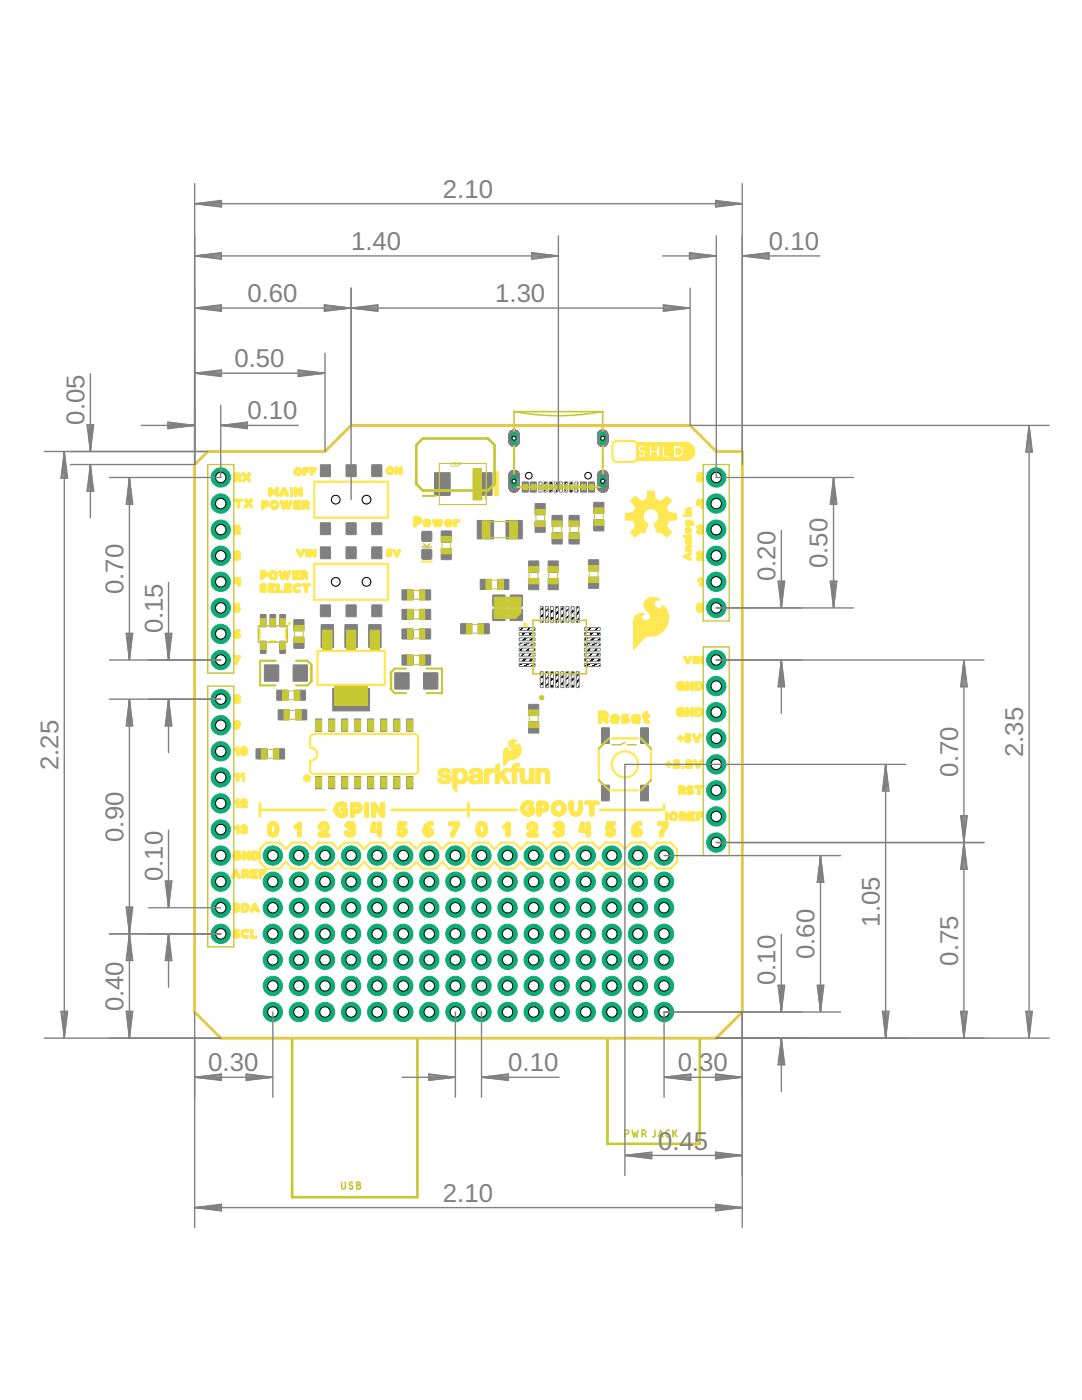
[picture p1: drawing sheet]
<svg xmlns="http://www.w3.org/2000/svg" width="216mm" height="279mm" viewBox="0 0 216 279" stroke-linecap="round" stroke-linejoin="round" font-family="sans-serif">
<defs><g id="words">
<g font-size="5.1" fill="#808080">
<text x="88.4" y="39.5">2.10</text>
<text x="70.1" y="49.9">1.40</text>
<text x="153.4" y="49.9">0.10</text>
<text x="49.4" y="60.3">0.60</text>
<text x="98.8" y="60.3">1.30</text>
<text x="46.8" y="73.3">0.50</text>
<text x="49.4" y="83.7">0.10</text>
<text x="16.9" y="84.8" transform="rotate(-90 16.9 84.8)">0.05</text>
<text x="165.1" y="113.4" transform="rotate(-90 165.1 113.4)">0.50</text>
<text x="24.7" y="118.6" transform="rotate(-90 24.7 118.6)">0.70</text>
<text x="154.7" y="116" transform="rotate(-90 154.7 116)">0.20</text>
<text x="32.5" y="126.4" transform="rotate(-90 32.5 126.4)">0.15</text>
<text x="11.6" y="153.7" transform="rotate(-90 11.6 153.7)">2.25</text>
<text x="191.2" y="155" transform="rotate(-90 191.2 155)">0.70</text>
<text x="204.2" y="151.1" transform="rotate(-90 204.2 151.1)">2.35</text>
<text x="24.7" y="168" transform="rotate(-90 24.7 168)">0.90</text>
<text x="32.5" y="175.8" transform="rotate(-90 32.5 175.8)">0.10</text>
<text x="175.6" y="184.9" transform="rotate(-90 175.6 184.9)">1.05</text>
<text x="162.5" y="191.4" transform="rotate(-90 162.5 191.4)">0.60</text>
<text x="154.7" y="196.6" transform="rotate(-90 154.7 196.6)">0.10</text>
<text x="191.2" y="192.7" transform="rotate(-90 191.2 192.7)">0.75</text>
<text x="24.7" y="201.9" transform="rotate(-90 24.7 201.9)">0.40</text>
<text x="41.6" y="213.8">0.30</text>
<text x="101.4" y="213.8">0.10</text>
<text x="135.2" y="213.8">0.30</text>
<text x="131.3" y="229.4">0.45</text>
<text x="88.4" y="239.8">2.10</text>
</g>
<text font-size="1.5" fill="#c8c832" x="89.8" y="93.2">ISP</text>
</g></defs>
<circle cx="54.4" cy="176" r="1.93" fill="#0dab76" stroke="#0dab76" stroke-width=".2"/>
<circle cx="54.4" cy="176" r="1.04" fill="#fff" stroke="#000" stroke-width=".2"/>
<circle cx="59.6" cy="176" r="1.93" fill="#0dab76" stroke="#0dab76" stroke-width=".2"/>
<circle cx="59.6" cy="176" r="1.04" fill="#fff" stroke="#000" stroke-width=".2"/>
<circle cx="64.9" cy="176" r="1.93" fill="#0dab76" stroke="#0dab76" stroke-width=".2"/>
<circle cx="64.9" cy="176" r="1.04" fill="#fff" stroke="#000" stroke-width=".2"/>
<circle cx="70.1" cy="176" r="1.93" fill="#0dab76" stroke="#0dab76" stroke-width=".2"/>
<circle cx="70.1" cy="176" r="1.04" fill="#fff" stroke="#000" stroke-width=".2"/>
<circle cx="75.3" cy="176" r="1.93" fill="#0dab76" stroke="#0dab76" stroke-width=".2"/>
<circle cx="75.3" cy="176" r="1.04" fill="#fff" stroke="#000" stroke-width=".2"/>
<circle cx="80.5" cy="176" r="1.93" fill="#0dab76" stroke="#0dab76" stroke-width=".2"/>
<circle cx="80.5" cy="176" r="1.04" fill="#fff" stroke="#000" stroke-width=".2"/>
<circle cx="85.7" cy="176" r="1.93" fill="#0dab76" stroke="#0dab76" stroke-width=".2"/>
<circle cx="85.7" cy="176" r="1.04" fill="#fff" stroke="#000" stroke-width=".2"/>
<circle cx="90.9" cy="176" r="1.93" fill="#0dab76" stroke="#0dab76" stroke-width=".2"/>
<circle cx="90.9" cy="176" r="1.04" fill="#fff" stroke="#000" stroke-width=".2"/>
<circle cx="96.1" cy="176" r="1.93" fill="#0dab76" stroke="#0dab76" stroke-width=".2"/>
<circle cx="96.1" cy="176" r="1.04" fill="#fff" stroke="#000" stroke-width=".2"/>
<circle cx="101.3" cy="176" r="1.93" fill="#0dab76" stroke="#0dab76" stroke-width=".2"/>
<circle cx="101.3" cy="176" r="1.04" fill="#fff" stroke="#000" stroke-width=".2"/>
<circle cx="106.5" cy="176" r="1.93" fill="#0dab76" stroke="#0dab76" stroke-width=".2"/>
<circle cx="106.5" cy="176" r="1.04" fill="#fff" stroke="#000" stroke-width=".2"/>
<circle cx="111.7" cy="176" r="1.93" fill="#0dab76" stroke="#0dab76" stroke-width=".2"/>
<circle cx="111.7" cy="176" r="1.04" fill="#fff" stroke="#000" stroke-width=".2"/>
<circle cx="116.9" cy="176" r="1.93" fill="#0dab76" stroke="#0dab76" stroke-width=".2"/>
<circle cx="116.9" cy="176" r="1.04" fill="#fff" stroke="#000" stroke-width=".2"/>
<circle cx="122.1" cy="176" r="1.93" fill="#0dab76" stroke="#0dab76" stroke-width=".2"/>
<circle cx="122.1" cy="176" r="1.04" fill="#fff" stroke="#000" stroke-width=".2"/>
<circle cx="127.3" cy="176" r="1.93" fill="#0dab76" stroke="#0dab76" stroke-width=".2"/>
<circle cx="127.3" cy="176" r="1.04" fill="#fff" stroke="#000" stroke-width=".2"/>
<circle cx="132.5" cy="176" r="1.93" fill="#0dab76" stroke="#0dab76" stroke-width=".2"/>
<circle cx="132.5" cy="176" r="1.04" fill="#fff" stroke="#000" stroke-width=".2"/>
<circle cx="54.4" cy="181.2" r="1.93" fill="#0dab76" stroke="#0dab76" stroke-width=".2"/>
<circle cx="54.4" cy="181.2" r="1.04" fill="#fff" stroke="#000" stroke-width=".2"/>
<circle cx="59.6" cy="181.2" r="1.93" fill="#0dab76" stroke="#0dab76" stroke-width=".2"/>
<circle cx="59.6" cy="181.2" r="1.04" fill="#fff" stroke="#000" stroke-width=".2"/>
<circle cx="64.9" cy="181.2" r="1.93" fill="#0dab76" stroke="#0dab76" stroke-width=".2"/>
<circle cx="64.9" cy="181.2" r="1.04" fill="#fff" stroke="#000" stroke-width=".2"/>
<circle cx="70.1" cy="181.2" r="1.93" fill="#0dab76" stroke="#0dab76" stroke-width=".2"/>
<circle cx="70.1" cy="181.2" r="1.04" fill="#fff" stroke="#000" stroke-width=".2"/>
<circle cx="75.3" cy="181.2" r="1.93" fill="#0dab76" stroke="#0dab76" stroke-width=".2"/>
<circle cx="75.3" cy="181.2" r="1.04" fill="#fff" stroke="#000" stroke-width=".2"/>
<circle cx="80.5" cy="181.2" r="1.93" fill="#0dab76" stroke="#0dab76" stroke-width=".2"/>
<circle cx="80.5" cy="181.2" r="1.04" fill="#fff" stroke="#000" stroke-width=".2"/>
<circle cx="85.7" cy="181.2" r="1.93" fill="#0dab76" stroke="#0dab76" stroke-width=".2"/>
<circle cx="85.7" cy="181.2" r="1.04" fill="#fff" stroke="#000" stroke-width=".2"/>
<circle cx="90.9" cy="181.2" r="1.93" fill="#0dab76" stroke="#0dab76" stroke-width=".2"/>
<circle cx="90.9" cy="181.2" r="1.04" fill="#fff" stroke="#000" stroke-width=".2"/>
<circle cx="96.1" cy="181.2" r="1.93" fill="#0dab76" stroke="#0dab76" stroke-width=".2"/>
<circle cx="96.1" cy="181.2" r="1.04" fill="#fff" stroke="#000" stroke-width=".2"/>
<circle cx="101.3" cy="181.2" r="1.93" fill="#0dab76" stroke="#0dab76" stroke-width=".2"/>
<circle cx="101.3" cy="181.2" r="1.04" fill="#fff" stroke="#000" stroke-width=".2"/>
<circle cx="106.5" cy="181.2" r="1.93" fill="#0dab76" stroke="#0dab76" stroke-width=".2"/>
<circle cx="106.5" cy="181.2" r="1.04" fill="#fff" stroke="#000" stroke-width=".2"/>
<circle cx="111.7" cy="181.2" r="1.93" fill="#0dab76" stroke="#0dab76" stroke-width=".2"/>
<circle cx="111.7" cy="181.2" r="1.04" fill="#fff" stroke="#000" stroke-width=".2"/>
<circle cx="116.9" cy="181.2" r="1.93" fill="#0dab76" stroke="#0dab76" stroke-width=".2"/>
<circle cx="116.9" cy="181.2" r="1.04" fill="#fff" stroke="#000" stroke-width=".2"/>
<circle cx="122.1" cy="181.2" r="1.93" fill="#0dab76" stroke="#0dab76" stroke-width=".2"/>
<circle cx="122.1" cy="181.2" r="1.04" fill="#fff" stroke="#000" stroke-width=".2"/>
<circle cx="127.3" cy="181.2" r="1.93" fill="#0dab76" stroke="#0dab76" stroke-width=".2"/>
<circle cx="127.3" cy="181.2" r="1.04" fill="#fff" stroke="#000" stroke-width=".2"/>
<circle cx="132.5" cy="181.2" r="1.93" fill="#0dab76" stroke="#0dab76" stroke-width=".2"/>
<circle cx="132.5" cy="181.2" r="1.04" fill="#fff" stroke="#000" stroke-width=".2"/>
<circle cx="54.4" cy="186.4" r="1.93" fill="#0dab76" stroke="#0dab76" stroke-width=".2"/>
<circle cx="54.4" cy="186.4" r="1.04" fill="#fff" stroke="#000" stroke-width=".2"/>
<circle cx="59.6" cy="186.4" r="1.93" fill="#0dab76" stroke="#0dab76" stroke-width=".2"/>
<circle cx="59.6" cy="186.4" r="1.04" fill="#fff" stroke="#000" stroke-width=".2"/>
<circle cx="64.9" cy="186.4" r="1.93" fill="#0dab76" stroke="#0dab76" stroke-width=".2"/>
<circle cx="64.9" cy="186.4" r="1.04" fill="#fff" stroke="#000" stroke-width=".2"/>
<circle cx="70.1" cy="186.4" r="1.93" fill="#0dab76" stroke="#0dab76" stroke-width=".2"/>
<circle cx="70.1" cy="186.4" r="1.04" fill="#fff" stroke="#000" stroke-width=".2"/>
<circle cx="75.3" cy="186.4" r="1.93" fill="#0dab76" stroke="#0dab76" stroke-width=".2"/>
<circle cx="75.3" cy="186.4" r="1.04" fill="#fff" stroke="#000" stroke-width=".2"/>
<circle cx="80.5" cy="186.4" r="1.93" fill="#0dab76" stroke="#0dab76" stroke-width=".2"/>
<circle cx="80.5" cy="186.4" r="1.04" fill="#fff" stroke="#000" stroke-width=".2"/>
<circle cx="85.7" cy="186.4" r="1.93" fill="#0dab76" stroke="#0dab76" stroke-width=".2"/>
<circle cx="85.7" cy="186.4" r="1.04" fill="#fff" stroke="#000" stroke-width=".2"/>
<circle cx="90.9" cy="186.4" r="1.93" fill="#0dab76" stroke="#0dab76" stroke-width=".2"/>
<circle cx="90.9" cy="186.4" r="1.04" fill="#fff" stroke="#000" stroke-width=".2"/>
<circle cx="96.1" cy="186.4" r="1.93" fill="#0dab76" stroke="#0dab76" stroke-width=".2"/>
<circle cx="96.1" cy="186.4" r="1.04" fill="#fff" stroke="#000" stroke-width=".2"/>
<circle cx="101.3" cy="186.4" r="1.93" fill="#0dab76" stroke="#0dab76" stroke-width=".2"/>
<circle cx="101.3" cy="186.4" r="1.04" fill="#fff" stroke="#000" stroke-width=".2"/>
<circle cx="106.5" cy="186.4" r="1.93" fill="#0dab76" stroke="#0dab76" stroke-width=".2"/>
<circle cx="106.5" cy="186.4" r="1.04" fill="#fff" stroke="#000" stroke-width=".2"/>
<circle cx="111.7" cy="186.4" r="1.93" fill="#0dab76" stroke="#0dab76" stroke-width=".2"/>
<circle cx="111.7" cy="186.4" r="1.04" fill="#fff" stroke="#000" stroke-width=".2"/>
<circle cx="116.9" cy="186.4" r="1.93" fill="#0dab76" stroke="#0dab76" stroke-width=".2"/>
<circle cx="116.9" cy="186.4" r="1.04" fill="#fff" stroke="#000" stroke-width=".2"/>
<circle cx="122.1" cy="186.4" r="1.93" fill="#0dab76" stroke="#0dab76" stroke-width=".2"/>
<circle cx="122.1" cy="186.4" r="1.04" fill="#fff" stroke="#000" stroke-width=".2"/>
<circle cx="127.3" cy="186.4" r="1.93" fill="#0dab76" stroke="#0dab76" stroke-width=".2"/>
<circle cx="127.3" cy="186.4" r="1.04" fill="#fff" stroke="#000" stroke-width=".2"/>
<circle cx="132.5" cy="186.4" r="1.93" fill="#0dab76" stroke="#0dab76" stroke-width=".2"/>
<circle cx="132.5" cy="186.4" r="1.04" fill="#fff" stroke="#000" stroke-width=".2"/>
<circle cx="54.4" cy="191.6" r="1.93" fill="#0dab76" stroke="#0dab76" stroke-width=".2"/>
<circle cx="54.4" cy="191.6" r="1.04" fill="#fff" stroke="#000" stroke-width=".2"/>
<circle cx="59.6" cy="191.6" r="1.93" fill="#0dab76" stroke="#0dab76" stroke-width=".2"/>
<circle cx="59.6" cy="191.6" r="1.04" fill="#fff" stroke="#000" stroke-width=".2"/>
<circle cx="64.9" cy="191.6" r="1.93" fill="#0dab76" stroke="#0dab76" stroke-width=".2"/>
<circle cx="64.9" cy="191.6" r="1.04" fill="#fff" stroke="#000" stroke-width=".2"/>
<circle cx="70.1" cy="191.6" r="1.93" fill="#0dab76" stroke="#0dab76" stroke-width=".2"/>
<circle cx="70.1" cy="191.6" r="1.04" fill="#fff" stroke="#000" stroke-width=".2"/>
<circle cx="75.3" cy="191.6" r="1.93" fill="#0dab76" stroke="#0dab76" stroke-width=".2"/>
<circle cx="75.3" cy="191.6" r="1.04" fill="#fff" stroke="#000" stroke-width=".2"/>
<circle cx="80.5" cy="191.6" r="1.93" fill="#0dab76" stroke="#0dab76" stroke-width=".2"/>
<circle cx="80.5" cy="191.6" r="1.04" fill="#fff" stroke="#000" stroke-width=".2"/>
<circle cx="85.7" cy="191.6" r="1.93" fill="#0dab76" stroke="#0dab76" stroke-width=".2"/>
<circle cx="85.7" cy="191.6" r="1.04" fill="#fff" stroke="#000" stroke-width=".2"/>
<circle cx="90.9" cy="191.6" r="1.93" fill="#0dab76" stroke="#0dab76" stroke-width=".2"/>
<circle cx="90.9" cy="191.6" r="1.04" fill="#fff" stroke="#000" stroke-width=".2"/>
<circle cx="96.1" cy="191.6" r="1.93" fill="#0dab76" stroke="#0dab76" stroke-width=".2"/>
<circle cx="96.1" cy="191.6" r="1.04" fill="#fff" stroke="#000" stroke-width=".2"/>
<circle cx="101.3" cy="191.6" r="1.93" fill="#0dab76" stroke="#0dab76" stroke-width=".2"/>
<circle cx="101.3" cy="191.6" r="1.04" fill="#fff" stroke="#000" stroke-width=".2"/>
<circle cx="106.5" cy="191.6" r="1.93" fill="#0dab76" stroke="#0dab76" stroke-width=".2"/>
<circle cx="106.5" cy="191.6" r="1.04" fill="#fff" stroke="#000" stroke-width=".2"/>
<circle cx="111.7" cy="191.6" r="1.93" fill="#0dab76" stroke="#0dab76" stroke-width=".2"/>
<circle cx="111.7" cy="191.6" r="1.04" fill="#fff" stroke="#000" stroke-width=".2"/>
<circle cx="116.9" cy="191.6" r="1.93" fill="#0dab76" stroke="#0dab76" stroke-width=".2"/>
<circle cx="116.9" cy="191.6" r="1.04" fill="#fff" stroke="#000" stroke-width=".2"/>
<circle cx="122.1" cy="191.6" r="1.93" fill="#0dab76" stroke="#0dab76" stroke-width=".2"/>
<circle cx="122.1" cy="191.6" r="1.04" fill="#fff" stroke="#000" stroke-width=".2"/>
<circle cx="127.3" cy="191.6" r="1.93" fill="#0dab76" stroke="#0dab76" stroke-width=".2"/>
<circle cx="127.3" cy="191.6" r="1.04" fill="#fff" stroke="#000" stroke-width=".2"/>
<circle cx="132.5" cy="191.6" r="1.93" fill="#0dab76" stroke="#0dab76" stroke-width=".2"/>
<circle cx="132.5" cy="191.6" r="1.04" fill="#fff" stroke="#000" stroke-width=".2"/>
<circle cx="54.4" cy="196.8" r="1.93" fill="#0dab76" stroke="#0dab76" stroke-width=".2"/>
<circle cx="54.4" cy="196.8" r="1.04" fill="#fff" stroke="#000" stroke-width=".2"/>
<circle cx="59.6" cy="196.8" r="1.93" fill="#0dab76" stroke="#0dab76" stroke-width=".2"/>
<circle cx="59.6" cy="196.8" r="1.04" fill="#fff" stroke="#000" stroke-width=".2"/>
<circle cx="64.9" cy="196.8" r="1.93" fill="#0dab76" stroke="#0dab76" stroke-width=".2"/>
<circle cx="64.9" cy="196.8" r="1.04" fill="#fff" stroke="#000" stroke-width=".2"/>
<circle cx="70.1" cy="196.8" r="1.93" fill="#0dab76" stroke="#0dab76" stroke-width=".2"/>
<circle cx="70.1" cy="196.8" r="1.04" fill="#fff" stroke="#000" stroke-width=".2"/>
<circle cx="75.3" cy="196.8" r="1.93" fill="#0dab76" stroke="#0dab76" stroke-width=".2"/>
<circle cx="75.3" cy="196.8" r="1.04" fill="#fff" stroke="#000" stroke-width=".2"/>
<circle cx="80.5" cy="196.8" r="1.93" fill="#0dab76" stroke="#0dab76" stroke-width=".2"/>
<circle cx="80.5" cy="196.8" r="1.04" fill="#fff" stroke="#000" stroke-width=".2"/>
<circle cx="85.7" cy="196.8" r="1.93" fill="#0dab76" stroke="#0dab76" stroke-width=".2"/>
<circle cx="85.7" cy="196.8" r="1.04" fill="#fff" stroke="#000" stroke-width=".2"/>
<circle cx="90.9" cy="196.8" r="1.93" fill="#0dab76" stroke="#0dab76" stroke-width=".2"/>
<circle cx="90.9" cy="196.8" r="1.04" fill="#fff" stroke="#000" stroke-width=".2"/>
<circle cx="96.1" cy="196.8" r="1.93" fill="#0dab76" stroke="#0dab76" stroke-width=".2"/>
<circle cx="96.1" cy="196.8" r="1.04" fill="#fff" stroke="#000" stroke-width=".2"/>
<circle cx="101.3" cy="196.8" r="1.93" fill="#0dab76" stroke="#0dab76" stroke-width=".2"/>
<circle cx="101.3" cy="196.8" r="1.04" fill="#fff" stroke="#000" stroke-width=".2"/>
<circle cx="106.5" cy="196.8" r="1.93" fill="#0dab76" stroke="#0dab76" stroke-width=".2"/>
<circle cx="106.5" cy="196.8" r="1.04" fill="#fff" stroke="#000" stroke-width=".2"/>
<circle cx="111.7" cy="196.8" r="1.93" fill="#0dab76" stroke="#0dab76" stroke-width=".2"/>
<circle cx="111.7" cy="196.8" r="1.04" fill="#fff" stroke="#000" stroke-width=".2"/>
<circle cx="116.9" cy="196.8" r="1.93" fill="#0dab76" stroke="#0dab76" stroke-width=".2"/>
<circle cx="116.9" cy="196.8" r="1.04" fill="#fff" stroke="#000" stroke-width=".2"/>
<circle cx="122.1" cy="196.8" r="1.93" fill="#0dab76" stroke="#0dab76" stroke-width=".2"/>
<circle cx="122.1" cy="196.8" r="1.04" fill="#fff" stroke="#000" stroke-width=".2"/>
<circle cx="127.3" cy="196.8" r="1.93" fill="#0dab76" stroke="#0dab76" stroke-width=".2"/>
<circle cx="127.3" cy="196.8" r="1.04" fill="#fff" stroke="#000" stroke-width=".2"/>
<circle cx="132.5" cy="196.8" r="1.93" fill="#0dab76" stroke="#0dab76" stroke-width=".2"/>
<circle cx="132.5" cy="196.8" r="1.04" fill="#fff" stroke="#000" stroke-width=".2"/>
<circle cx="54.4" cy="202" r="1.93" fill="#0dab76" stroke="#0dab76" stroke-width=".2"/>
<circle cx="54.4" cy="202" r="1.04" fill="#fff" stroke="#000" stroke-width=".2"/>
<circle cx="59.6" cy="202" r="1.93" fill="#0dab76" stroke="#0dab76" stroke-width=".2"/>
<circle cx="59.6" cy="202" r="1.04" fill="#fff" stroke="#000" stroke-width=".2"/>
<circle cx="64.9" cy="202" r="1.93" fill="#0dab76" stroke="#0dab76" stroke-width=".2"/>
<circle cx="64.9" cy="202" r="1.04" fill="#fff" stroke="#000" stroke-width=".2"/>
<circle cx="70.1" cy="202" r="1.93" fill="#0dab76" stroke="#0dab76" stroke-width=".2"/>
<circle cx="70.1" cy="202" r="1.04" fill="#fff" stroke="#000" stroke-width=".2"/>
<circle cx="75.3" cy="202" r="1.93" fill="#0dab76" stroke="#0dab76" stroke-width=".2"/>
<circle cx="75.3" cy="202" r="1.04" fill="#fff" stroke="#000" stroke-width=".2"/>
<circle cx="80.5" cy="202" r="1.93" fill="#0dab76" stroke="#0dab76" stroke-width=".2"/>
<circle cx="80.5" cy="202" r="1.04" fill="#fff" stroke="#000" stroke-width=".2"/>
<circle cx="85.7" cy="202" r="1.93" fill="#0dab76" stroke="#0dab76" stroke-width=".2"/>
<circle cx="85.7" cy="202" r="1.04" fill="#fff" stroke="#000" stroke-width=".2"/>
<circle cx="90.9" cy="202" r="1.93" fill="#0dab76" stroke="#0dab76" stroke-width=".2"/>
<circle cx="90.9" cy="202" r="1.04" fill="#fff" stroke="#000" stroke-width=".2"/>
<circle cx="96.1" cy="202" r="1.93" fill="#0dab76" stroke="#0dab76" stroke-width=".2"/>
<circle cx="96.1" cy="202" r="1.04" fill="#fff" stroke="#000" stroke-width=".2"/>
<circle cx="101.3" cy="202" r="1.93" fill="#0dab76" stroke="#0dab76" stroke-width=".2"/>
<circle cx="101.3" cy="202" r="1.04" fill="#fff" stroke="#000" stroke-width=".2"/>
<circle cx="106.5" cy="202" r="1.93" fill="#0dab76" stroke="#0dab76" stroke-width=".2"/>
<circle cx="106.5" cy="202" r="1.04" fill="#fff" stroke="#000" stroke-width=".2"/>
<circle cx="111.7" cy="202" r="1.93" fill="#0dab76" stroke="#0dab76" stroke-width=".2"/>
<circle cx="111.7" cy="202" r="1.04" fill="#fff" stroke="#000" stroke-width=".2"/>
<circle cx="116.9" cy="202" r="1.93" fill="#0dab76" stroke="#0dab76" stroke-width=".2"/>
<circle cx="116.9" cy="202" r="1.04" fill="#fff" stroke="#000" stroke-width=".2"/>
<circle cx="122.1" cy="202" r="1.93" fill="#0dab76" stroke="#0dab76" stroke-width=".2"/>
<circle cx="122.1" cy="202" r="1.04" fill="#fff" stroke="#000" stroke-width=".2"/>
<circle cx="127.3" cy="202" r="1.93" fill="#0dab76" stroke="#0dab76" stroke-width=".2"/>
<circle cx="127.3" cy="202" r="1.04" fill="#fff" stroke="#000" stroke-width=".2"/>
<circle cx="132.5" cy="202" r="1.93" fill="#0dab76" stroke="#0dab76" stroke-width=".2"/>
<circle cx="132.5" cy="202" r="1.04" fill="#fff" stroke="#000" stroke-width=".2"/>
<g fill="#808080" stroke="#808080" stroke-width=".2">
<path d="M99.3 115.6h2.2v2h-2.2z" fill-rule="evenodd"/>
<path d="M95.9 115.6h2.1v2h-2.1z" fill-rule="evenodd"/>
<path d="M80.2 121.6h2.2v2h-2.2z" fill-rule="evenodd"/>
<path d="M83.7 121.6h2.2v2h-2.2z" fill-rule="evenodd"/>
<path d="M52.8 132.7h2.8v3.2h-2.8z" fill-rule="evenodd"/>
<path d="M58.5 132.7h2.8v3.2h-2.8z" fill-rule="evenodd"/>
<path d="M84.5 134.3h2.8v3.2h-2.8z" fill-rule="evenodd"/>
<path d="M78.8 134.3h2.8v3.2h-2.8z" fill-rule="evenodd"/>
<path d="M58.7 127.2h1.9v2.2h-1.9z" fill-rule="evenodd"/>
<path d="M58.7 123.7h1.9v2.2h-1.9z" fill-rule="evenodd"/>
<path d="M95.4 124.5h2.2v2h-2.2z" fill-rule="evenodd"/>
<path d="M91.9 124.5h2.2v2h-2.2z" fill-rule="evenodd"/>
<path d="M84.3 109.6h1.6l.2 .2 .1 1.5-.2 .3h-1.6l-.2-.1-.1-1.6z" fill-rule="evenodd"/>
<path d="M84.3 106.1l1.6-.1 .2 .2 .1 1.6-.2 .2-1.6 .1-.2-.2-.1-1.6z" fill-rule="evenodd"/>
<path d="M101 103.9h3.2v3.6h-3.2z" fill-rule="evenodd"/>
<path d="M95.3 103.9h3.2v3.6h-3.2z" fill-rule="evenodd"/>
<path d="M109.6 96.2l.6 .1v1.8l-.1 .1-.5-.1z" fill-rule="evenodd"/>
<path d="M110.6 96.2l.6 .1v1.8l-.1 .1-.5-.1z" fill-rule="evenodd"/>
<path d="M104.2 96.2h1.2v2h-1.2z" fill-rule="evenodd"/>
<path d="M105.8 96.2h1.2v2h-1.2z" fill-rule="evenodd"/>
<path d="M107.6 96.2l.6 .1v1.8l-.1 .1-.6-.1z" fill-rule="evenodd"/>
<path d="M108.6 96.2l.6 .1v1.8l-.1 .1-.6-.1z" fill-rule="evenodd"/>
<path d="M112.7 96.2l.6 .1v1.8l-.1 .1-.6-.1z" fill-rule="evenodd"/>
<path d="M111.6 96.2l.6 .1v1.8l-.1 .1-.5-.1z" fill-rule="evenodd"/>
<path d="M117.4 96.2h1.2v2h-1.2z" fill-rule="evenodd"/>
<path d="M115.9 96.2h1.1v2h-1.1z" fill-rule="evenodd"/>
<path d="M114.7 96.2l.6 .1v1.8l-.1 .1-.5-.1z" fill-rule="evenodd"/>
<path d="M113.7 96.2l.6 .1v1.8l-.1 .1-.5-.1z" fill-rule="evenodd"/>
<path d="M88.1 106h1.9v2.2h-1.9z" fill-rule="evenodd"/>
<path d="M88.1 109.5h1.9v2.2h-1.9z" fill-rule="evenodd"/>
<path d="M113.6 102.9h1.9v2.2h-1.9z" fill-rule="evenodd"/>
<path d="M113.6 106.3h1.9v2.2h-1.9z" fill-rule="evenodd"/>
<path d="M110.2 102.9h2v2.2h-2z" fill-rule="evenodd"/>
<path d="M110.2 106.3h2v2.2h-2z" fill-rule="evenodd"/>
<path d="M117.5 115.2h1.9v2.2h-1.9z" fill-rule="evenodd"/>
<path d="M117.5 111.7h1.9v2.2h-1.9z" fill-rule="evenodd"/>
<path d="M83.7 117.7h2.2v2h-2.2z" fill-rule="evenodd"/>
<path d="M80.2 117.7h2.2v2h-2.2z" fill-rule="evenodd"/>
<path d="M80.2 125.5h2.2v2h-2.2z" fill-rule="evenodd"/>
<path d="M83.7 125.5h2.2v2h-2.2z" fill-rule="evenodd"/>
<path d="M120 156.7h1.6v3.1h-1.6z" fill-rule="evenodd"/>
<path d="M120 145.3h1.6v3.1h-1.6z" fill-rule="evenodd"/>
<path d="M127.9 156.7h1.5v3.1h-1.5z" fill-rule="evenodd"/>
<path d="M127.9 145.3h1.5v3.1h-1.5z" fill-rule="evenodd"/>
<path d="M73.6 124.7h2.4v4.5h-2.4z" fill-rule="evenodd"/>
<path d="M68.8 124.7h2.5v4.5h-2.5z" fill-rule="evenodd"/>
<path d="M64.1 124.7h2.4v4.5h-2.4z" fill-rule="evenodd"/>
<path d="M66.4 137.4h7.3v4.4h-7.3z" fill-rule="evenodd"/>
<path d="M63 155h1.1v2.4h-1.1z" fill-rule="evenodd"/>
<path d="M65.6 155h1.2v2.4h-1.2z" fill-rule="evenodd"/>
<path d="M68.2 155h1.2v2.4h-1.2z" fill-rule="evenodd"/>
<path d="M70.8 155h1.1v2.4h-1.1z" fill-rule="evenodd"/>
<path d="M73.4 155h1.1v2.4h-1.1z" fill-rule="evenodd"/>
<path d="M76 155h1.1v2.4h-1.1z" fill-rule="evenodd"/>
<path d="M78.6 155h1.1v2.4h-1.1z" fill-rule="evenodd"/>
<path d="M81.2 155h1.2v2.4h-1.2z" fill-rule="evenodd"/>
<path d="M81.2 143.5h1.2v2.4h-1.2z" fill-rule="evenodd"/>
<path d="M78.6 143.5h1.1v2.4h-1.1z" fill-rule="evenodd"/>
<path d="M76 143.5h1.1v2.4h-1.1z" fill-rule="evenodd"/>
<path d="M73.4 143.5h1.1v2.4h-1.1z" fill-rule="evenodd"/>
<path d="M70.8 143.5h1.1v2.4h-1.1z" fill-rule="evenodd"/>
<path d="M68.2 143.5h1.2v2.4h-1.2z" fill-rule="evenodd"/>
<path d="M65.6 143.5h1.2v2.4h-1.2z" fill-rule="evenodd"/>
<path d="M63 143.5h1.1v2.4h-1.1z" fill-rule="evenodd"/>
<path d="M55.8 122.7h1.1v2.4h-1.1z" fill-rule="evenodd"/>
<path d="M53.9 122.7h1.1v2.4h-1.1z" fill-rule="evenodd"/>
<path d="M52 122.7h1.1v2.4h-1.1z" fill-rule="evenodd"/>
<path d="M52 128h1.1v2.4h-1.1z" fill-rule="evenodd"/>
<path d="M55.8 128h1.1v2.4h-1.1z" fill-rule="evenodd"/>
<path d="M101.8 118.8h2.4v2.2h-2.4z" fill-rule="evenodd"/>
<path d="M98.3 118.8h2.4v2.2h-2.4z" fill-rule="evenodd"/>
<path d="M98.3 121.6h2.4v2.2h-2.4z" fill-rule="evenodd"/>
<path d="M101.8 121.6h2.4v2.2h-2.4z" fill-rule="evenodd"/>
<path d="M105.5 115.5h2v2.2h-2z" fill-rule="evenodd"/>
<path d="M105.5 112h2v2.2h-2z" fill-rule="evenodd"/>
<path d="M109.4 115.5h2v2.2h-2z" fill-rule="evenodd"/>
<path d="M109.4 112h2v2.2h-2z" fill-rule="evenodd"/>
<path d="M80.2 130.7h2.2v2h-2.2z" fill-rule="evenodd"/>
<path d="M83.7 130.7h2.2v2h-2.2z" fill-rule="evenodd"/>
<path d="M58.7 137.8h2.2v1.9h-2.2z" fill-rule="evenodd"/>
<path d="M55.3 137.8h2.1v1.9h-2.1z" fill-rule="evenodd"/>
<path d="M105.5 140.6h2v2.2h-2z" fill-rule="evenodd"/>
<path d="M105.5 144.1h2v2.2h-2z" fill-rule="evenodd"/>
<path d="M64 104.4h1.9v2.3h-1.9z" fill-rule="evenodd"/>
<path d="M69.1 104.4h1.9v2.3h-1.9z" fill-rule="evenodd"/>
<path d="M74.2 104.4h2v2.3h-2z" fill-rule="evenodd"/>
<path d="M64 92.8h1.9v2.3h-1.9z" fill-rule="evenodd"/>
<path d="M69.1 92.8h1.9v2.3h-1.9z" fill-rule="evenodd"/>
<path d="M74.2 92.8h2v2.3h-2z" fill-rule="evenodd"/>
<path d="M86.7 94.4h3.1v4.4h-3.1z" fill-rule="evenodd"/>
<path d="M95.1 94.4h3v4.4h-3z" fill-rule="evenodd"/>
<path d="M59 141.7h2.2v1.9h-2.2z" fill-rule="evenodd"/>
<path d="M55.5 141.7h2.2v1.9h-2.2z" fill-rule="evenodd"/>
<path d="M51.1 149.5h2.2v1.9h-2.2z" fill-rule="evenodd"/>
<path d="M54.6 149.5h2.2v1.9h-2.2z" fill-rule="evenodd"/>
<path d="M116.6 132.4h3.1l.1 .5-.1 .1h-3z" fill-rule="evenodd"/>
<path d="M116.6 131.4h3.1l.1 .5-.1 .1h-3z" fill-rule="evenodd"/>
<path d="M116.6 130.4h3.1l.1 .5-.1 .1h-3z" fill-rule="evenodd"/>
<path d="M116.6 129.4l3.1-.1 .1 .5-.1 .1h-3z" fill-rule="evenodd"/>
<path d="M116.6 128.3h3.1l.1 .5-.1 .1h-3z" fill-rule="evenodd"/>
<path d="M116.6 127.3h3.1l.1 .5-.1 .1h-3z" fill-rule="evenodd"/>
<path d="M116.6 126.3h3.1l.1 .4-.1 .2h-3z" fill-rule="evenodd"/>
<path d="M116.6 125.3l3.1-.1 .1 .5-.1 .1h-3z" fill-rule="evenodd"/>
<path d="M103.6 125.3l3.1-.1 .1 .5-.1 .1h-3z" fill-rule="evenodd"/>
<path d="M103.6 126.3h3.1l.1 .4-.1 .2h-3z" fill-rule="evenodd"/>
<path d="M103.6 127.3h3.1l.1 .5-.1 .1h-3z" fill-rule="evenodd"/>
<path d="M103.6 128.3h3.1l.1 .5-.1 .1h-3z" fill-rule="evenodd"/>
<path d="M103.6 129.4l3.1-.1 .1 .5-.1 .1h-3z" fill-rule="evenodd"/>
<path d="M103.6 130.4h3.1l.1 .5-.1 .1h-3z" fill-rule="evenodd"/>
<path d="M103.6 131.4h3.1l.1 .5-.1 .1h-3z" fill-rule="evenodd"/>
<path d="M103.6 132.4h3.1l.1 .5-.1 .1h-3z" fill-rule="evenodd"/>
<path d="M107.8 134.1h.6v3l-.1 .1-.5-.1z" fill-rule="evenodd"/>
<path d="M108.9 134.1h.5v3l-.1 .1-.5-.1z" fill-rule="evenodd"/>
<path d="M109.9 134.1h.5v3l-.1 .1-.4-.1z" fill-rule="evenodd"/>
<path d="M110.9 134.1h.6v3l-.1 .1-.5-.1z" fill-rule="evenodd"/>
<path d="M111.9 134.1h.6v3l-.1 .1-.5-.1z" fill-rule="evenodd"/>
<path d="M113 134.1h.5v3l-.1 .1-.5-.1z" fill-rule="evenodd"/>
<path d="M114 134.1h.6v3l-.2 .1-.4-.1z" fill-rule="evenodd"/>
<path d="M115 134.1h.6v3l-.1 .1-.5-.1z" fill-rule="evenodd"/>
<path d="M115 121.1h.6v3l-.1 .1-.5-.1z" fill-rule="evenodd"/>
<path d="M114 121.1h.6v3l-.2 .1-.4-.1z" fill-rule="evenodd"/>
<path d="M113 121.1h.5v3l-.1 .1-.5-.1z" fill-rule="evenodd"/>
<path d="M111.9 121.1h.6v3l-.1 .1-.5-.1z" fill-rule="evenodd"/>
<path d="M110.9 121.1h.6v3l-.1 .1-.5-.1z" fill-rule="evenodd"/>
<path d="M109.9 121.1h.5v3l-.1 .1-.4-.1z" fill-rule="evenodd"/>
<path d="M108.9 121.1h.5v3l-.1 .1-.5-.1z" fill-rule="evenodd"/>
<path d="M107.8 121.1h.6v3l-.1 .1-.5-.1z" fill-rule="evenodd"/>
<path d="M74.2 109.2h2v2.3h-2z" fill-rule="evenodd"/>
<path d="M69.1 109.2h1.9v2.3h-1.9z" fill-rule="evenodd"/>
<path d="M64 109.2h1.9v2.3h-1.9z" fill-rule="evenodd"/>
<path d="M74.2 120.7h2v2.4h-2z" fill-rule="evenodd"/>
<path d="M69.1 120.7h1.9v2.4h-1.9z" fill-rule="evenodd"/>
<path d="M64 120.7h1.9v2.4h-1.9z" fill-rule="evenodd"/>
<path d="M118.5 100.3h2v2.2h-2z" fill-rule="evenodd"/>
<path d="M118.5 103.7h2v2.2h-2z" fill-rule="evenodd"/>
<path d="M106.8 100.5h2v2.2h-2z" fill-rule="evenodd"/>
<path d="M106.8 104h2v2.2h-2z" fill-rule="evenodd"/>
</g>
<g fill="none" stroke="#808080" stroke-width=".2">
<path d="M101.6 97.3h2M101.6 97.2h2M101.6 97.1h2M101.6 97h2M101.6 96.9h2M101.6 96.8h2M101.6 96.7h2M101.6 96.6h2M101.6 96.5h2M101.6 96.4h2M101.6 96.3h2M101.6 96.2h2"/>
<path d="M101.6 96.1h2M101.6 96h2M101.6 95.9h2M101.6 95.8h2M101.6 95.7h2M101.6 95.6h2M101.6 95.5h2M101.6 95.4h2M101.6 95.3h2M101.6 95.2h2M101.6 95.1h2M101.6 95h2"/>
<path d="M101.6 94.9h2M101.6 94.8h2M101.6 94.7h2M101.6 97.2l.1 .5M101.6 86.8v1.3M101.6 94.8v2.4M101.6 88.1v.2M101.6 88.2h2M101.6 88.1h2M101.6 88h2M101.6 87.9h2M101.6 87.8h2"/>
<path d="M101.6 87.7h2M101.6 87.6h2M101.6 87.5h2M101.6 87.4h2M101.6 87.3h2M101.6 87.2h2M101.6 87.1h2M101.6 87h2M101.6 86.9h2M101.6 86.8h2M101.6 86.7h2M101.6 97.5h2"/>
<path d="M101.6 97.4h2M101.6 94.6h2M101.6 88.3l.1 .2M101.6 86.6v.2M101.6 88.3h2M101.6 86.6h2M101.6 97.5h1.9M101.6 94.6v.2M101.6 88.4h1.9M101.6 86.5h1.9M101.6 97.6h1.9M101.6 86.4l1.9 .1"/>
<path d="M101.6 86.4h1.9M101.6 94.5h1.9M101.6 88.5h1.9M101.7 97.7h1.8M101.7 94.4h1.8M101.7 88.5l.3 .4M101.7 86.4h1.8M101.7 97.7l.1 .2M101.7 94.4l-.1 .2M101.7 88.5h1.8M101.7 86.3h1.8M101.7 94.3h1.8"/>
<path d="M101.7 88.6h1.8M101.7 97.8h1.7M101.7 88.6h1.7M101.7 86.3h1.7M101.7 86.2l-.1 .4M101.7 86.2h1.7M101.8 97.8h1.6M101.8 94.3h1.6M101.8 88.7h1.6M101.8 97.9h1.6M101.8 86.2h1.6M101.8 97.9l.2 .1"/>
<path d="M101.8 88.7h1.5M101.8 94.2h1.6M101.9 97.9h1.4M101.9 88.8h1.4M101.9 86.1h1.4M101.9 94.1h1.4M101.9 98h1.4M101.9 88.8h1.3M101.9 86h1.3M102 98h1.2M102 88.9l.4 .2M102 88.9h1.2"/>
<path d="M102 94h1.2M102 88.9h1.1M102 98.1h1.1M102 86h1.1M102.1 85.9l-.4 .3M102.1 85.9h.9l.5 .4M102.1 94h1M102.1 85.9h.9M102.1 98.1h.9M102.1 89h.9M102.2 98.1h.7M102.2 89h.7"/>
<path d="M102.2 85.9h.7M102.3 93.9h.7M102.4 89.1h.4M102.4 93.9l-.7 .5M102.6 98.2h.1M102.8 93.9l.4 .1M103.2 94l.1 .1M103.3 98l-.7 .2-.6-.2M103.3 94.1l.2 .2M103.4 97.8l-.1 .2M103.4 88.6l-.3 .4-.7 .1M103.5 94.3v.2"/>
<path d="M103.5 86.3l.1 .2M103.5 97.6l-.1 .2M103.5 88.4l-.1 .2M103.5 88.4l-1.9 .1M103.5 94.5l.1 .2M103.6 86.5v.2M103.6 97.4h-2M103.6 97.4l-.1 .2M103.6 88.2l-.1 .2M103.6 88.2l-2 .1M103.6 97.2h-2M103.6 86.7v1.3"/>
<path d="M103.6 94.7v2.5M103.6 97.2v.2M103.6 88v.2M103.6 88h-2M119.3 97.2v.3M119.3 86.8v1.3M119.3 94.8v2.4M119.3 97.3h2M119.3 97.2h2M119.3 97.1h2M119.3 97h2M119.3 96.9h2"/>
<path d="M119.3 96.8h2M119.3 96.7h2M119.3 96.6h2M119.3 96.5h2M119.3 96.4h2M119.3 96.3h2M119.3 96.2h2M119.3 96.1h2M119.3 96h2M119.3 95.9h2M119.3 95.8h2M119.3 95.7h2"/>
<path d="M119.3 95.6h2M119.3 95.5h2M119.3 95.4h2M119.3 95.3h2M119.3 95.2h2M119.3 95.1h2M119.3 95h2M119.3 94.9h2M119.3 94.8h2M119.3 94.7h2M119.3 88.2h2M119.3 88.1h2"/>
<path d="M119.3 88h2M119.3 87.9h2M119.3 87.8h2M119.3 87.7h2M119.3 87.6h2M119.3 87.5h2M119.3 87.4h2M119.3 87.3h2M119.3 87.2h2M119.3 87.1h2M119.3 87h2M119.3 86.9h2"/>
<path d="M119.3 86.8h2M119.3 86.7h2M119.3 88.1v.2M119.3 97.4h2M119.3 94.6h2M119.3 88.3h2M119.3 86.6h2M119.3 88.3v.2M119.3 86.6v.2M119.3 97.5l.1 .2M119.3 94.6v.2M119.3 88.4h1.9"/>
<path d="M119.3 86.5l2 .1M119.3 97.6h1.9M119.3 94.5l2 .1M119.3 86.5h1.9M119.3 86.4h1.9M119.3 94.5h1.9M119.3 88.5h1.9M119.3 88.5l.7 .6M119.3 86.4v.2M119.4 94.4h1.8M119.4 88.5h1.8M119.4 86.4h1.8"/>
<path d="M119.4 97.7l.3 .3M119.4 88.6h1.8M119.4 88.6h1.7M119.4 86.3h1.7M119.4 94.3h1.8M119.4 97.8h1.7M119.4 94.3h1.7M119.4 88.7h1.7M119.5 97.8h1.6M119.5 86.2h1.6M119.5 86.2l-.2 .2M119.5 97.9h1.6"/>
<path d="M119.5 94.3h1.6M119.5 88.7h1.6M119.5 86.2h1.5M119.5 94.2l-.2 .4M119.5 94.2h1.6M119.5 88.8h1.5M119.5 97.9h1.5M119.5 86.1h1.5M119.6 94.1h1.4M119.6 88.8h1.3M119.6 86.1h1.3M119.6 98h1.4"/>
<path d="M119.6 94.1h1.3M119.6 88.9h1.3M119.7 98h1.2M119.7 86h1.2M119.7 98l.6 .2 .5-.1M119.7 88.9h1.1M119.7 94h1.2M119.7 86h1.1M119.8 98.1h1M119.8 89h.9M119.8 85.9l-.3 .3M119.8 85.9l.7-.1 .4 .2"/>
<path d="M119.8 94h1M119.8 85.9h.9M119.9 89h.7M119.9 98.1h.8M119.9 85.9h.7M120 93.9h.6M120 89.1h.5M120.1 93.9l-.6 .3M120.2 98.2h.2M120.5 93.9l.6 .3M120.9 88.9l-.9 .2M120.9 86l.2 .2"/>
<path d="M120.9 98l-.1 .1M121.1 88.7l-.2 .2M121.1 86.2l.2 .4M121.1 94.2l.1 .2M121.1 97.9l-.2 .1M121.2 97.7h-1.8M121.2 97.7l-.1 .2M121.2 94.4l.1 .2M121.3 94.6v.2M121.3 97.5h-2M121.3 88.3l-.2 .4M121.3 86.6v.2"/>
<path d="M121.3 97.5l-.1 .2M121.3 86.8v1.3M121.3 94.8v2.4M121.3 97.2v.3M121.3 88.1h-2M121.3 88.1v.2"/>
</g>
<path d="M51.9 160.3v2.6M51.9 161.6h13M78.1 161.6h25M93.5 160.3v2.6M132.5 160.6v1h-12.7" fill="none" stroke="#ffe74c" stroke-width=".53"/>
<g fill="none" stroke="#ffe74c" stroke-width=".42">
<path d="M62.7 96.1h14.7v7.2h-14.7zM102.6 89.7v3.7M120.3 89.7v3.7M122.5 88.3l.6-.3h3.2l.6 .3 .3 .7v2.5l-.3 .4-.6 .3h-3.2l-.6-.3-.3-.7v-2.2zM62.7 112.5h14.7v7.2h-14.7zM84.2 112.1h1.9M51.9 125.6v1.8M53.9 128h1.1M57 125.6v1.8M62 132.8v3.1M63.4 129.9h13.4v6.8h-13.4zM78.1 134.3v3.2"/>
<path d="M61.9 147.4l.2-.6 .6-.3h20.1l.5 .4 .1 .4v6.6l-.2 .4-.3 .2h-20.4l-.4-.3-.2-.3v-2.1M61.9 147.5v1.7M62 149.2a1.3 1.3 0 0 1 1.3 1.3 1.3 1.3 0 0 1-1.3 1.3M119.5 149.4v6.3M122.1 157.7h5.1M122.2 147.3h5M129.9 149.4v6.3M93.5 169.5l-1.3-1.4h-2.6l-1.3 1.4-1.3-1.4h-2.6l-1.3 1.4-1.3-1.4h-2.6l-1.3 1.4-1.3-1.4h-2.6l-1.3 1.4-1.3-1.4h-2.6l-1.3 1.4-1.3-1.4h-2.6l-1.3 1.4-1.3-1.4h-2.6l-1.4 1.4-1.2-1.4h-2.7l-1.2 1.4v2.5l1.2 1.4h2.7l1.2-1.4 1.4 1.4h2.6l1.3-1.4 1.3 1.4h2.6l1.3-1.4 1.3 1.4h2.6l1.3-1.4 1.3 1.4h2.6l1.3-1.4 1.3 1.4h2.6l1.3-1.4 1.3 1.4h2.6l1.3-1.4 1.3 1.4h2.6l1.3-1.4M93.5 169.5l1.3-1.4h2.6l1.3 1.4 1.3-1.4h2.6l1.3 1.4 1.3-1.4h2.6l1.3 1.4 1.3-1.4h2.6l1.3 1.4 1.3-1.4h2.6l1.3 1.4 1.3-1.4h2.6l1.3 1.4 1.3-1.4h2.6l1.3 1.4 1.3-1.4h2.6l1.3 1.4v2.5l-1.3 1.4h-2.6l-1.3-1.4-1.3 1.4h-2.6l-1.3-1.4-1.3 1.4h-2.6l-1.3-1.4-1.3 1.4h-2.6l-1.3-1.4-1.3 1.4h-2.6l-1.3-1.4-1.3 1.4h-2.6l-1.3-1.4-1.3 1.4h-2.6l-1.3-1.4-1.3 1.4h-2.6l-1.3-1.4M93.5 169.5v2.5"/>
<circle cx="124.7" cy="152.5" r="2.6"/>
</g>
<g fill="none" stroke="#ffe74c" stroke-width=".2">
<path d="M46.7 94.7h1.2M46.7 94.6h1.2M46.7 94.6h1.1M46.7 94.5l1.1 .1M46.7 94.8h1.3M46.7 95.2h1.3M46.7 94.6v1.4M46.7 96l.3 .1M46.7 96.1h.4M46.7 96h.4M46.7 95.9h.4M46.7 95.8h.4"/>
<path d="M46.7 95.7h.4M46.7 95.6h1.2M46.7 95.5h1.2M46.7 95.2h.4M46.7 95.1h.4M46.7 95h.4M46.7 94.9h.4M46.7 94.5h1M46.7 94.5v.1M46.8 99.9h1.6M46.8 99.8h1.6M46.8 99.8v.1"/>
<path d="M46.8 99.9v.1M46.8 94.4h.7M46.8 96.1h.3M46.8 99.7h1.6M46.8 99.7v.1M46.8 99.7h1.5M46.8 99.9h1.5M46.8 100h.2M46.9 94.4l-.2 .1M46.9 99.7h-.1M47.1 96.1h-.1M47.1 94.9v.3"/>
<path d="M47.1 95.9v.2M47.1 96h-.4M47.2 94.9h-.5M47.2 94.8l-.1 .1M47.2 95.7l-.1 .2M47.3 94.8l.2 .1M47.3 100l.1 .1M47.4 94.4l.4 .2M47.4 95.7l.3 .4M47.5 94.9h.5M47.5 95.7h.5M47.5 95.8h.5"/>
<path d="M47.5 94.9l.1 .1M47.6 95.8h.4M47.6 95.2h.4M47.6 95.9h.4M47.6 95v.1M47.6 95.1l-.2 .1M47.6 95.1h.4M47.6 95h.4M47.6 96h.4M47.7 96.1h.2M47.8 100v1.2M47.8 94.6l-.3 .3"/>
<path d="M47.9 95.5l.1 .3M47.9 95.5h.1M47.9 95.4h-1.2M47.9 94.7l.1 .1M47.9 94.7l-.4 .2M47.9 95.7h-1.2M48 95.3h-1.3M48 94.8v.2M48 95.8v.1M48 95.2l-.1 .3M48 96.1h-.1M48 96.1h-.3"/>
<path d="M48 95v.2M48 95.9v.2M48 95.1h-.4M48.3 99.7h.1M48.3 94.6h.6M48.3 94.6l.1 .1M48.3 95.9l.1 .1M48.4 94.7h.5M48.4 94.5h.4M48.4 96h.4M48.4 94.5l-.1 .1M48.4 99.9l-.5 .1"/>
<path d="M48.4 94.7h.6M48.4 95.8l-.1 .1M48.4 99.8v.1M48.4 99.7v.1M48.4 99.8h-1.6M48.4 94.7l.4 .5M48.4 94.8h.6M48.4 96.1h.3M48.5 94.4h.2M48.5 94.8h.6M48.5 95.7h.5M48.5 96.1h.2"/>
<path d="M48.5 95.7l-.1 .1M48.5 94.4h.1M48.5 94.9h.6M48.6 94.9h1.2M48.6 95.6h1.2M48.6 95h1.1M48.6 95.5h1.1M48.7 95h1M48.7 95.5h1M48.7 95.1h.9M48.7 95.4h.9M48.7 99.8h.6"/>
<path d="M48.7 99.8l.1 .1M48.8 99.9h.5M48.8 99.8h.5M48.8 95.4h.8M48.8 95.1h.8M48.8 94.5l.4 .5 .1-.1M48.8 94.5l-.2-.1-.2 .1M48.8 96l-.2 .1-.2-.1M48.8 96l.4-.5 .5 .6M48.8 99.9h.6M48.8 95.2h.8M48.8 99.7h.4"/>
<path d="M48.8 99.7l-.1 .1M48.8 99.9l.6 .1M48.8 95.3h.7M48.8 95.2l-.3 .5M48.8 99.9l.5 .6M48.8 95.2h.7M48.8 99.7h.3M48.9 95.9h-.6M48.9 95.3h.6M48.9 99.6h.2M48.9 95.9h-.5M48.9 99.6l-.1 .1"/>
<path d="M48.9 95.8h-.5M49 99.6h.1M49 95.8h-.6M49.1 95.7h-.6M49.1 99.6l.5 .6 .5-.6M49.1 95.6l-.6 .1M49.2 95.6h.6M49.3 95.7h.5M49.3 95.7h.6M49.4 95.8h.5M49.4 95.8h.6M49.4 95.9h.6"/>
<path d="M49.5 94.6h.5M49.5 95.9h.5M49.6 94.5h.4M49.6 96h.4M49.6 94.5h.3M49.6 96.1h.3M49.6 94.4h.3M49.7 94.4h.2M49.7 94.4l-.4 .5M49.7 96.1h.2M49.7 94.4h.1M49.8 99.9h.6"/>
<path d="M49.8 94.9h-.6M49.9 94.8h-.6M49.9 94.4l.1 .2M49.9 95.7v.1M49.9 99.8h.5M49.9 94.7l-.5 .5 .5 .5M49.9 95.8l.1 .1M50 94.7h-.6M50 99.7h.4M50 94.6l-.1 .1M50 95.9l-.1 .2M50 99.7h.3"/>
<path d="M50.1 99.6h.2M50.1 99.6h.1M50.2 99.6h.1M50.2 99.6h-.1M50.3 99.6l.1 .2M50.3 99.9l-.6 .1M50.4 99.9l-.6 .6 .5 .4M50.4 99.8v.1M52.3 100h1M52.3 99.9v.2M52.3 99.9h.8M52.4 99.9h-.1"/>
<path d="M53 99.9h.1M53.1 99.9l.4 .3M53.7 97.5v1.3M53.7 98.8v.1M53.7 98.8h.4M53.7 98.7h.4M53.7 98.6h.4M53.7 98.5h.4M53.7 98.4h.4M53.7 98.3h.4M53.7 98.2h.4M53.7 98.1h.4"/>
<path d="M53.7 98.1h1.8M53.7 98h.8M53.7 97.9h.8M53.7 97.8h.7M53.7 97.7h.7M53.7 97.7h.6M53.7 97.6h.6M53.7 97.5h.5M53.7 97.4h.4M53.7 97.3h.4M53.7 98.9l.3 .1M53.8 97.3l-.1 .2"/>
<path d="M54 97.3h.1M54.1 97.3l.5 .7h.1M54.1 99h-.4M54.1 98.9h-.4M54.1 98.9l-.2 .1M54.2 98.1h.8M54.2 98.2h.8M54.3 98.3h.6M54.3 100h.9M54.4 98.4h.5M54.4 98.4h.4M54.4 98.5h.4"/>
<path d="M54.4 98.5l-.3-.5v.9M54.4 99.9h.7M54.4 99.9l-.3 .2M54.5 98.5h.3M54.5 99.9h-.1M54.5 99.9h.4M54.7 98h.8M54.7 99.9h-.2M54.7 97.9h.8M54.8 99.9l.5 .2M54.8 97.8h.7M54.8 98.4v.1"/>
<path d="M54.8 98.4l.3-.4v.8M54.8 97.7h.7M54.9 97.7h.6M54.9 97.6h.6M55 97.6h.5M55 97.5h.5M55.1 97.5h.4M55.1 98.8v.1M55.1 98.8h.4M55.1 98.7h.4M55.1 98.6h.4M55.1 98.5h.4"/>
<path d="M55.1 98.4h.4M55.1 98.3h.4M55.1 98.2h.4M55.1 98.1h.4M55.1 97.4h.4M55.1 98.9l.1 .1M55.2 97.3h.3M55.2 97.3l-.5 .7M55.2 99h.1M55.3 97.3h-.1M55.4 97.3l.1 .1M55.5 99h-.3"/>
<path d="M55.5 97.4v.1M55.5 98.9h-.4M55.5 98.8v.2M55.5 97.5v1.3M55.5 98.8l-.4 .1M55.5 98.1h-1.3M55.5 98h-1.8M55.8 98.8l.3 .2M55.8 98.8h.5M55.9 98.9h.3M55.9 98.6h1.5M55.9 99h.3"/>
<path d="M55.9 98.5h1.5M56 98.5h1.4M56 100h.3M56 100l-.1 .1M56 98.4h1.4M56 98.3h1.3M56 99h.1M56.1 98.3h1.2M56.1 99.9h.2M56.1 98.2h.5M56.1 99.9l-.1 .1M56.1 99h.1"/>
<path d="M56.2 98h1M56.2 99.9h.1M56.2 98.9l-.1 .1M56.2 99.9l.1 .2M56.2 99.9h-.1M56.2 97.9h.9M56.3 97.9h.8M56.3 98.8h-.5M56.3 97.8h.8M56.3 97.7h.7M56.3 98.7h-.5M56.4 98.7h-.5"/>
<path d="M56.4 97.7h.6M56.4 98.6l-.2 .3M56.4 97.6h.6M56.4 97.5h.5M56.5 97.5h.4M56.5 97.5l-.7 1.3M56.5 97.4h.4M56.5 97.4v.1M56.6 97.3h.2M56.6 98.2l.1-.2 .3 .7M56.6 98.2v.1M56.6 98.1l-.5 .1"/>
<path d="M56.6 98.1h-.5M56.6 98.1h-.4M56.7 97.3h.1M56.7 98.1h.5M56.8 98.1l.5 .1M56.8 98.2h.5M56.8 97.3l-.3 .1M56.8 97.3l.1 .1M56.9 97.4l.6 1.3M56.9 100h.3M56.9 100v.1M57 98.7h.5"/>
<path d="M57 99.9h.2M57 99.9l.2 .1M57 99.9l-.1 .1M57 98.7l.2 .3 .3-.1M57.1 98.8h.4M57.1 98.8h.5M57.1 98.9h.4M57.1 98h-.9M57.2 99h.2M57.5 98.6h-1.6M57.5 98.7l.1 .1M57.6 98.8l-.1 .1"/>
<path d="M57.8 100h.4M57.8 99.9l-.3 .9-.3-.8M57.8 99.9h.3M57.9 99.9h-.1M57.9 99.9h.1M57.9 99.9h.2M58 98.8h.4M58 98.7h.4M58 98.6h.4M58 98.5h.4M58 98.4h.4M58 98.3h.4"/>
<path d="M58 98.2h.4M58 98.1h.4M58 98h.4M58 97.9h.4M58 97.8h.4M58 97.7h.4M58 97.6h.4M58 97.5h.4M58 97.4h.4M58 97.4v1.4M58 98.8v.1M58 97.3h.3"/>
<path d="M58 99h.4M58 98.9h.4M58 97.3v.1M58.1 99.9l.1 .1M58.2 100v.1M58.3 97.3l.1 .1M58.4 98.9h-.4M58.4 97.4v1.5M58.7 100h1.2M58.7 100l-.1 .1M58.7 94.3h.4M58.7 94.2h.4"/>
<path d="M58.7 94.1h.4M58.7 94h.4M58.7 94v.3M58.7 94.3v.1M58.7 99.9h1.2M58.7 94.4h.5M58.7 93.9h.4M58.7 94.4l.1 .1M58.8 94.4h.4M58.8 93.9l-.1 .1M58.8 98.9h.3M58.8 98.8h.3"/>
<path d="M58.8 98.7h.3M58.8 98.6h.3M58.8 98.5h.3M58.8 98.4h.3M58.8 98.3h.3M58.8 98.2h.3M58.8 98.1h.3M58.8 98.1h.9M58.8 98h.8M58.8 97.9h.8M58.8 97.9h.7M58.8 97.8h.7"/>
<path d="M58.8 97.7h.6M58.8 97.6h.6M58.8 97.6h.5M58.8 97.5h.5M58.8 97.5h.4M58.8 97.4h.4M58.8 97.5v1.3M58.8 98.8v.1M58.8 99.9l-.1 .1M58.8 94.5h.5M58.8 93.8v.1M58.8 94.5l.3 .3"/>
<path d="M58.8 94.5h.1M58.8 99h.3M58.8 97.4v.1M58.8 98.9v.1M58.8 93.7h1.3M58.8 97.3h.3M58.8 94.5h1.2M58.8 93.7h1.2M58.9 94.6h1.1M58.9 93.6h1.1M58.9 97.3l-.1 .1M58.9 93.6h1"/>
<path d="M58.9 94.7h1M59 97.3h.1M59 94.7h.9M59 93.5h.8M59.1 94.8h.7M59.1 93.5h.7M59.1 93.5l-.3 .3M59.1 94.3l-.3 .2M59.1 94.1v.2M59.1 94.3l.2 .2M59.1 94.8h.1M59.1 94h-.4"/>
<path d="M59.1 94v.1M59.1 97.3l.1 .1M59.1 99h-.1M59.1 93.9h-.4M59.1 93.9v.1M59.1 98.9v.1M59.1 98.9v-.9l.8 1M59.2 93.4h.5M59.2 93.4l-.1 .1M59.2 94.8h.1M59.2 97.4l.3 .5M59.2 93.8l-.4 .1"/>
<path d="M59.2 93.8l-.1 .1M59.2 98.1h.5M59.2 98.1l.6 .1M59.3 93.8h-.5M59.3 93.4h-.1M59.3 98.2h.9M59.3 98.3h.9M59.4 93.4l.5 .1M59.4 93.7l-.2 .1M59.4 98.4h.8M59.4 94.9h.1M59.5 98.5h.7"/>
<path d="M59.5 93.7l.2 .1M59.5 98.6h.7M59.6 98.6h.6M59.6 93.8h.5M59.6 98.7h.6M59.7 93.8l.4 .1M59.7 93.8l.1 .3M59.7 98.8h.5M59.7 93.9h.4M59.7 94.4l-.3 .1M59.8 93.9h.4M59.8 98.8h.4"/>
<path d="M59.8 94.3h.3M59.8 94h.4M59.8 94.3l-.1 .1M59.8 98.9h.4M59.8 94.2h.4M59.8 94.1h.4M59.8 94.1v.1M59.8 97.6v.7l-.3-.4M59.8 94.2v.1M59.8 98.1h.4M59.8 98h.4M59.8 97.9h.4"/>
<path d="M59.8 97.8h.4M59.8 97.7h.4M59.8 97.6h.4M59.8 97.5h.4M59.8 99h.4M59.8 97.4h.4M59.8 97.5v.1M59.9 94.7l-.5 .1M59.9 97.3h.3M59.9 97.3l-.1 .2M59.9 99.9v.1M59.9 99h.2"/>
<path d="M59.9 93.5l.2 .3M59.9 100l.1 .1M60 97.3h-.1M60 94.6l-.1 .1M60 94.5v.1M60.1 94.5h-.6M60.1 94.4h-.5M60.1 94.4l-.1 .1M60.1 93.8v.1M60.1 94.4h-.4M60.1 97.3l.1 .1M60.1 94.3h-.4"/>
<path d="M60.1 94.3v.1M60.1 93.9l.1 .1M60.2 94.2l-.4 .1M60.2 94.2l-.1 .1M60.2 94v.2M60.2 97.4v.2M60.2 98.8l-.2 .2M60.2 97.6v1.2M60.3 100h1M60.4 99.9h.8M60.4 99.9l-.1 .1M60.5 99.9h.7"/>
<path d="M60.5 99.9h-.1M60.5 93.5h1.1M60.5 94.7h.4M60.5 94.6h.4M60.5 94.5h.4M60.5 94.4h.4M60.5 94.1h.9M60.5 94h.9M60.5 93.9h.4M60.5 93.8h.4M60.5 93.6h1.2M60.5 94.8h.3"/>
<path d="M60.5 93.5v1.3M60.5 94.8l.2 .1M60.6 93.4l-.1 .1M60.6 94.9h.1M60.8 94.8l-.1 .1M60.9 94.8h-.4M60.9 94.8h-.1M60.9 93.8v.2M60.9 94.4v.4M60.9 93.8h-.4M60.9 94.3v.1M60.9 93.7v.1"/>
<path d="M61.2 99.9l.2 .2M61.3 94h.1M61.3 94.3h-.8M61.4 94.3h-.9M61.4 94v.1M61.4 94.2l-.9 .1M61.4 94.2l-.1 .1M61.4 94.2h-.9M61.4 94.1v.1M61.5 93.4h.1M61.6 93.4h-1M61.6 93.4v.1"/>
<path d="M61.6 93.7h-1.1M61.6 93.7h-.1M61.6 93.5l.1 .1M61.7 93.6l-.1 .1M62 93.5h1.1M62 94.7h.3M62 94.6h.3M62 94.5h.3M62 94.4h.3M62 94.2h.9M62 94.1h.9M62 94h.9"/>
<path d="M62 94h.8M62 93.9h.4M62 93.9h.3M62 93.8h.3M62 93.6h1.1M62 93.5v1.3M62 94.8l.1 .1M62 94.8h.3M62 93.4v.1M62.1 93.4h.9M62.1 93.4h-.1M62.1 94.9h.1"/>
<path d="M62.3 94.8h-.3M62.3 94.8l-.2 .1M62.3 93.8l.1 .2M62.3 94.4v.4M62.4 93.8h-.4M62.4 94.3l-.1 .1M62.4 93.7l-.1 .1M62.8 94h.1M62.8 94.3h-.8M62.9 94.2l-.9 .1M62.9 94.2l-.1 .1M62.9 94v.1"/>
<path d="M62.9 94.1v.1M62.9 93.4l.2 .1M63.1 93.7h-1.1M63.1 93.7h-.1M63.1 93.5v.2M77.1 93.9v.2M77.1 94.1l.1 .2M77.1 94.1h.4M77.1 94h.3M77.1 93.9h.3M77.1 93.8h.4M77.1 94.2h.5"/>
<path d="M77.2 94.2l.4 .1M77.2 94.3h.5M77.2 93.6h1.3M77.2 94.3h1.2M77.2 94.3v.1M77.2 93.5h1.2M77.2 93.5l-.1 .4M77.2 94.4l.3 .2M77.3 93.4l1.1 .1M77.3 94.4h1.1M77.3 93.4h1M77.3 94.5h1"/>
<path d="M77.4 93.3l-.2 .2M77.4 93.3h.9M77.4 93.3h.8M77.4 94.1l-.2 .2M77.4 93.9v.2M77.4 94.1h.1M77.4 94.6h.8M77.4 94.1h-.3M77.5 93.8l-.1 .1M77.5 94.1l.1 .1M77.5 94.6l.2 .1M77.5 93.8h-.4"/>
<path d="M77.5 94.6h.6M77.5 93.7h-.4M77.5 93.2h.6M77.6 94.2l.1 .1M77.6 93.7h-.5M77.6 93.6l-.1 .2M77.6 94.7h.4M77.6 93.6h-.4M77.6 93.2h.4M77.7 93.2l-.3 .1M77.7 93.6h-.5M77.8 93.2l.4 .1"/>
<path d="M77.8 93.5l-.2 .1M77.9 93.5l.2 .1M77.9 94.3h.6M77.9 94.3h.1M78 93.6h.5M78 94.3h-.1M78.1 93.6v.1M78.1 93.6h.4M78.1 94.2l-.1 .1M78.1 94.2h.4M78.1 93.7h.4M78.1 93.7l.1 .1"/>
<path d="M78.1 94.6l-.3 .1M78.1 94.1h.4M78.1 93.8h.4M78.2 93.8v.1M78.2 93.8h.3M78.2 93.9v.1M78.2 94l-.1 .2M78.2 94h.3M78.2 93.9h.3M78.2 93.3l.1 .1M78.3 93.4l.1 .1M78.3 94.5l-.2 .1"/>
<path d="M78.4 93.5h.1M78.4 94.4l-.1 .1M78.4 94.4h-1.2M78.4 93.5l.1 .1M78.5 94.3l-.1 .1M78.5 93.6v.1M78.5 94.2v.1M78.5 94.2l-.5 .1M78.5 94.1v.1M78.5 93.7v.1M78.5 94.1h-.4M78.5 94v.1"/>
<path d="M78.5 93.8v.2M78.9 93.5l.5 .1M78.9 94.3h.3M78.9 94.6h.3M78.9 94.5h.3M78.9 94.4h.3M78.9 94.2h.3M78.9 94.1h.3M78.9 94h.3M78.9 93.9h.3M78.9 93.9h.8M78.9 93.8h.7"/>
<path d="M78.9 93.7h.7M78.9 93.7h.6M78.9 93.6h.6M78.9 93.5h.5M78.9 93.4l.5 .1M78.9 93.4h.4M78.9 93.3h.4M78.9 93.4v1.1M78.9 94.5v.1M78.9 94.6l.3 .1M78.9 93.3h.3M78.9 93.3v.1"/>
<path d="M79 93.2h.2M79 93.2l-.1 .1M79.1 93.2l.1 .1M79.2 94.6l-.1 .1M79.2 94.6v-.7l.7 .8M79.2 93.3l.4 .4M79.3 93.9h.4M79.3 94h.5M79.4 94h.8M79.4 94.1h.8M79.5 94.2h.7M79.5 94.3h.7"/>
<path d="M79.6 94.3h.6M79.6 94.4h.6M79.7 94.4h.5M79.7 93.8l-.8 .1M79.7 94.5h.5M79.8 94.6h.4M79.8 93.5h.4M79.8 94h.4M79.8 93.9h.4M79.8 93.8h.4M79.8 93.7h.4M79.8 93.6h.4"/>
<path d="M79.8 93.4h.4M79.8 93.3h.4M79.8 93.3v.8l-.2-.4M79.8 93.2h.3M79.8 93.2v.1M79.9 94.7h.2M79.9 93.2h-.1M80.1 93.2l.1 .3M80.2 94.6l-.1 .1M80.2 94.5v.1M80.2 93.5v1M125.9 100h2"/>
<path d="M125.9 99.9h1.8M126.1 99.8h1.5M126.2 99.6h1.2M126.3 99.5h1M126.4 99.4h.7M126.6 99.3h.4M126.7 99.1h.1M127.1 88.8h10.9M127.1 89.5h.1M127.1 89.8h.2M127.1 90.8h.1M127.1 90.3l1.1 .1"/>
<path d="M127.1 91.4h10.9M127.1 91.2h.6M127.1 91.2h.5M127.1 91.1h.4M127.1 91l.3 .1M127.1 91h.2M127.1 90.9l.2 .1M127.1 90.9h.2M127.1 90.7h.1M127.1 90.5h.2M127.1 90.4h1.2M127.1 90.3h.9"/>
<path d="M127.1 90.2l.7 .1M127.1 90.2h.7M127.1 90.1h.5M127.1 90.1h.4M127.1 90l.4 .1M127.1 90h.3M127.1 89.9l.3 .1M127.1 89.9h.2M127.1 89.7h.2M127.1 89.6h.1M127.1 89.4h.1M127.1 89.3h.2"/>
<path d="M127.1 89.2h.2M127.1 88.7l10.9 .1M127.1 88.7h10.8M127.1 88.6l10.7 .1M127.1 88.6h10.7M127.1 88.5l10.6 .1M127.1 88.5h10.5M127.1 88.4l10.4 .1M127.1 88.4h10.2M127.2 90.8l.2 .2M127.2 90.7v.1M127.2 90.7l.3-.3 .4 .3"/>
<path d="M127.2 89.5l.1 .2M127.2 89.4v.1M127.2 90.6l-.1 .1M127.3 89.7l.1 .3 .5 .3M127.3 89.3h-.2M127.3 90.6h-.2M127.3 89.2l-.1 .2M127.3 89.2h-.2M127.4 89.1l-.3 .1M127.4 91l.1 .1M127.4 89.1l-.1 .1M127.4 89.1h-.3"/>
<path d="M127.4 90.5h-.3M127.4 89h-.3M127.5 89h-.4M127.5 91.1l-.4 .6M127.5 91.2l.5 .1M127.5 90.5h.9M127.6 88.9l-.5 .1M127.6 88.9h-.5M127.7 88.9l-.3 .2M127.7 90.5h.7M127.7 90.6h.7M127.8 90.6h.5"/>
<path d="M127.8 88.8l-.7 .1M127.8 88.8l-.1 .1M127.8 89.5h1.7M127.8 89.5v.1M127.8 89.6h1.7M127.8 89.6l.9 .3M127.8 90.7h.5M127.8 89.5h.5M127.9 90.3h.3M127.9 89.7h1.6M127.9 89.4h.4M127.9 90.7h.4"/>
<path d="M127.9 89.4h.3M128 89.7h1.5M128 88.8h-.2M128.1 89.8h1.4M128.2 90.3l.1 .1M128.2 88.8h.2M128.2 89.4l.2 .1M128.2 89.4h-.3l-.1 .1M128.3 100h3.2M128.3 90.4l.1 .2M128.3 90.4h-1.2M128.4 90.6l-.1 .1"/>
<path d="M128.4 88.8l.3 .2 .1 .2M128.4 89.8h1.1M128.4 91.2h1.2M128.4 88.8l9.7 .1M128.5 91.2h1.1M128.5 88.9h9.6M128.5 89.9h1M128.5 99.9h2.8M128.5 91.2l-.3 .1M128.6 88.9h1M128.6 91.1h.9M128.7 89.9h.8"/>
<path d="M128.7 89.5h.8M128.7 89.9l.2 .3M128.7 91.1h.8M128.7 89h.8M128.7 90h.8M128.7 89.4h.8M128.7 89.3h.8M128.7 89.1h.8M128.8 90h.7M128.8 89.3h.7M128.8 89.1h.7M128.8 89.2l-.2 .3"/>
<path d="M128.8 89.2h.7M128.8 90.1h.7M128.9 99.8h2M128.9 90.2v.3M128.9 90.8l.6 .3M128.9 90.8h.6M128.9 90.8l-.4 .4M128.9 90.2h.6M128.9 90.7h.6M128.9 90.7v.1M128.9 90.3h.6M128.9 90.6h.6"/>
<path d="M128.9 90.5v.2M128.9 90.5h.6M128.9 90.4h.6M129.1 99.6h1.6M129.1 99.5h1.6M129.1 99.4h1.6M129.2 99.3h1.4M129.2 99.1h1.4M129.2 99h1.4M129.2 98.9h1.4M129.2 98.8h1.4M129.2 98.6h1.4"/>
<path d="M129.2 98.5h1.4M129.2 98.4h1.4M129.2 98.3h1.4M129.3 98.1h1.2M129.5 89.1v2M129.5 91.1v.1M129.5 91h-.7M129.5 90.9l-.7 .1M129.5 90.9h-.7M129.6 88.9l-.1 .2M129.9 88.9l.2 .1M130 88.9h1.1"/>
<path d="M130 91.2h1.1M130.1 91.2h.9M130.1 89h.9M130.1 89.5h.9M130.1 89v.7M130.1 90.4v.7M130.1 89.7l.1 .2M130.1 90.8h.9M130.1 90.4h.9M130.1 91.1l-.2 .2-.4-.1M130.1 91.1h.9M130.1 91h.9"/>
<path d="M130.1 90.9h.9M130.1 90.7h.9M130.1 90.6h.9M130.1 90.5h.9M130.1 89.7h.9M130.1 89.6h.9M130.1 89.4h.9M130.1 89.3h.9M130.1 89.2h.9M130.1 89.1h.9M130.1 89.8h.9M130.2 89.8h.7"/>
<path d="M131 89.8l-.1 .1M131 89.1v.7M131 90.4l.1 .8h.5M131.2 88.9l-.2 .2M131.4 88.9l.2 .2M131.5 88.9h.7M131.5 91.2h.7M131.6 91.1h.5M131.6 89.1h.5M131.6 89.5h.5M131.6 89.8h.5M131.6 90.8h.5"/>
<path d="M131.6 89.1v2M131.6 91.1v.1M131.6 90.3h.5M131.6 91l.5 .1M131.6 91h.5M131.6 90.9h.5M131.6 90.7h.5M131.6 90.6h.5M131.6 90.5h.5M131.6 90.4h.5M131.6 90.2h.5M131.6 90.1h.5"/>
<path d="M131.6 90h.5M131.6 89.9h.5M131.6 89.7h.5M131.6 89.6h.5M131.6 89.4h.5M131.6 89.3h.5M131.6 89.2h.5M131.9 100h2M132.1 99.9h1.8M132.1 91v.2M132.1 89.1v1.9M132.1 89.1h-.5"/>
<path d="M132.1 91.2l.3 .1M132.1 89h-.5M132.2 99.8h1.5M132.3 88.9l-.7 .2M132.4 99.6h1.2M132.5 88.9l.2 .2M132.5 99.5h1M132.6 88.9h1.9M132.7 89h1.7M132.7 99.4h.6M132.7 89.5h1.7M132.7 89.8h1.7"/>
<path d="M132.7 89.1v1.6M132.7 90.7l.2 .1h1.5M132.7 90.3h1.7M132.7 90.7h1.7M132.7 90.6h1.7M132.7 90.5h1.7M132.7 90.4h1.7M132.7 90.2h1.7M132.7 90.1h1.7M132.7 90h1.7M132.7 89.9h1.7M132.7 89.7h1.7"/>
<path d="M132.7 89.6h1.7M132.7 89.4h1.7M132.7 89.3h1.7M132.7 89.2h1.7M132.7 89.1h1.7M132.8 90.8h1.6M132.8 99.3h.4M133 99.1h.1M133.8 90.8v.2M133.8 91.2h.7M133.8 90.9h.6M133.8 91.2h.6"/>
<path d="M133.8 91h.6M133.8 91v.1M133.8 91.1l-.2 .2M133.8 91.1h.6M134.4 89.1v1.9M134.4 91v.2M134.4 91.2l.3 .1M134.5 88.9l-.1 .2M135 89.8h.8M135 90.6v.1h.6M135 90.6h.6M135 90.4h.8"/>
<path d="M135 90.2h.9M135 90.1h.9M135 90h.9M135 89.9h.9M135 89.7h.8M135 89.6l.7 .1M135 89.6h.7M135 89.5l.6 .1M135 89.5v1.1M135 89.5h.6M135 89.5h.1M135.4 89.5h.2"/>
<path d="M135.5 88.9l.5 .2 .3 .4M135.6 90.7h-.6M135.6 89.5l.2 .2M135.6 88.9l2.6 .1M135.7 90.6h-.7M135.7 90.5l-.7 .1M135.8 90.5h-.8M135.8 90.4h-.8M135.8 89h2.4M135.8 90.4l-.2 .3M135.8 89.7l.1 .2M135.8 90.3h-.8"/>
<path d="M135.9 90.3h-.9M135.9 89h2.3M135.9 90.3l-.1 .1M135.9 89.9v.2M135.9 90.2h-.9M135.9 90.1v.2M135.9 89.1h2.4M136 91.1l-.6 .2M136 89.1l2.3 .1M136.1 89.2h2.3M136.1 90.9l-.1 .2M136.2 89.3h2.2"/>
<path d="M136.2 90.8h2.3M136.2 90.8l-.1 .1M136.2 89.4h2.3M136.3 89.4l2.2 .1M136.3 89.5h2.2M136.3 89.5l.1 .1M136.3 90.7l-.1 .1M136.4 90.6h2.1M136.4 89.5l2.1 .1M136.4 89.6h2.1M136.4 89.6v.2M136.4 90.5l-.1 .2"/>
<path d="M136.4 90.4h2.2M136.4 89.7h2.2M136.4 89.7h2.1M136.4 89.8h2.2M136.4 89.8l.1 .2M136.4 90.3v.2M136.4 90.3h2.2M136.5 90.3h2.1M136.5 90.2h2.1M136.5 89.9h2.1M136.5 90v.1M136.5 90.1l-.1 .2"/>
<path d="M136.5 90.1h2.1M136.5 90h2.1M137.3 88.4l-10.2-.1v3.5h9.9M137.3 91.8h-.5M137.3 88.4l.9 .6M137.3 91.8h-10.2M137.5 91.7l-.2 .1M137.5 91.7l-10.4 .1M137.6 91.7h-10.5M137.7 91.6l-10.6 .1M137.8 91.6h-10.7M137.8 91.5h-10.7"/>
<path d="M137.9 91.5h-10.8M138 91.4l-10.9 .1M138.1 91.4l-.6 .3M138.1 91.3l-11 .1M138.1 91.3h-11M138.2 91.2h-2.6M138.2 89l.1 .1M138.2 91.2h-2.5M138.3 91.1h-2.4M138.3 91.1l-.2 .3M138.3 89.1l.1 .2M138.3 91l-2.3 .1"/>
<path d="M138.4 91h-2.3M138.4 89.3l.1 .3M138.4 90.9l-2.3 .1M138.4 90.9h-2.3M138.4 90.8h-2.2M138.5 90.8l-.2 .3M138.5 90.7l-2.3 .1M138.5 90.7h-2.2M138.5 90.6v.2M138.5 89.6l.1 .3M138.5 90.6l-2.2 .1M138.6 90.4l-.1 .2"/>
<path d="M138.6 90.5h-2.2M138.6 90.4h-2.2M138.6 90.3v.1M138.6 89.9v.4M139.1 95.9h1M139.1 95.9l.5 .2M139.1 95.2h1M139.1 95.3h1.1M139.1 95.3h1M139.1 95.3v.1M139.1 95.4h1.1M139.1 95.1h.9"/>
<path d="M139.1 95.4l.2 .1M139.1 95.7h1.1M139.1 95h.8M139.1 95h.7M139.1 95h.5M139.1 94.9h.5M139.1 100h.5M139.1 95.7h.4M139.1 96h.9M139.1 95.4h.4M139.2 94.7h1M139.2 94.8h.9"/>
<path d="M139.2 99.9h.4M139.2 94.6h1M139.2 96h.8M139.2 95.7h.2M139.2 99.8h.4M139.2 99.8l-.2 .7M139.2 94.6l-.1 .7M139.2 95.7l-.1 .2M139.2 94.5h1M139.2 94.6h.1M139.2 94.5h.9M139.2 96.1h.8"/>
<path d="M139.2 95.5h.3M139.2 99.7h.4M139.2 99.7v.1M139.3 94.4h.8M139.3 94.4l-.1 .2M139.4 94.4h.7M139.4 96.1h.4M139.4 94.4h-.1M139.4 95.7h.1M139.4 99.7l.2 .1M139.5 95.4l-.1 .1M139.6 99.7h-.4"/>
<path d="M139.6 99.8v.1M139.6 99.9v.6M139.6 94.8v.2M139.7 95.4l.1 .2M139.7 95l.3 .1M139.7 95.4h.5M139.7 95.5h.5M139.8 95.7h.4M139.8 95.5h.4M139.8 95.6h.4M139.8 95.6l-.2 .1M139.8 96.1h-.1"/>
<path d="M139.8 99.9h.5M139.8 99.8h.5M139.8 99.7h.5M139.8 99.8v.6M139.9 99.7h.3M139.9 99.7l-.1 .1M140 99.7h-.1M140 96l-.2 .1M140 95.1l.1 .1M140.1 94.8h-1M140.1 95.9l-.1 .1M140.1 95.2l.1 .2"/>
<path d="M140.1 99.7l.2 .1M140.1 94.8h-.1M140.1 94.4l.1 .1M140.1 95.8h-1M140.2 94.7h-1M140.2 95.8h-1.1M140.2 94.7l-.1 .1M140.2 94.5v.2M140.2 95.4v.2M140.2 95.7h-.5M140.2 95.6l-.1 .3M140.3 99.8v1.4"/>
<path d="M46.7 111.3h.5M46.7 111.2l.4 .1M46.7 111.2h.4M46.7 106.4h1.3M46.7 106.3h1.3M46.7 105.5h.4M46.7 105.4h.4M46.7 105.3h.4M46.7 105.4v.1M46.7 105.5l.2 .2 .2-.2M46.7 106.4v.1M46.7 111.2v.2"/>
<path d="M46.7 116.3v.1M46.7 116.3h1.2M46.7 116.2h1.2M46.7 111.3l1.2 .1M46.7 106.2h1.2M46.7 105.6h.3M46.7 116.1h1.2M46.7 116.4l1.2 .1M46.7 116.4h1.2M46.7 111.4h1.2M46.7 105.2h1.1M46.7 105.2v.2"/>
<path d="M46.7 106.5l.1 .1M46.7 106.1v.3M46.7 106.5h1.3M46.7 111.1v.1M46.7 111.4l.2 .2M46.7 116h.4M46.7 105.1h1.1M46.7 110.5h.4M46.7 110.4l.2 .2M46.7 115.9h.5M46.7 115.8h.5M46.8 110.5h.3"/>
<path d="M46.8 110.3l1.1 .1M46.8 106.5h1.1M46.8 110.4h-.1M46.8 115.7h.4M46.8 105.1h1M46.8 111.6h1M46.8 110.3h1.1M46.8 111.1l.7 .2M46.8 110.6h.3M46.8 110.2h1M46.8 115.6h.4M46.8 105h.9"/>
<path d="M46.8 115.5h.4M46.8 105l-.1 .2M46.8 115.4h.5M46.8 111.1h-.1M46.8 115.5l-.1 .8M46.9 111.6h.8M46.9 115.3h.3M46.9 111.6v.1M46.9 115.3l-.1 .2M46.9 105h.8M46.9 110.2h.8M46.9 104.9l-.1 .1"/>
<path d="M46.9 110.1l-.1 .3M46.9 104.9h.7M46.9 111.7h.8M46.9 105.9h.8M46.9 110.1h.8M46.9 111.7l.3 .1M47 104.9h.6M47 104.9h-.1M47 110.1h-.1M47 111.7h.6M47 110.1h.6M47.1 105.4v.1"/>
<path d="M47.1 105.4h-.4M47.1 110.8h.7M47.1 105.3h-.4M47.1 110.8v.2M47.1 110.9l.8 .1M47.1 110.9h.7M47.1 111l.4 .2M47.1 116h-.4M47.2 111h.7M47.2 110.7l-.1 .1M47.2 115.9l-.5 .1M47.2 110h.4l.2 .3"/>
<path d="M47.2 115.3h-.3M47.2 105.2l-.1 .2M47.2 115.3l.1 .1M47.2 115.8h-.4M47.2 110l-.2 .1M47.2 115.7h-.4M47.2 110.4l-.5 .1M47.3 115.5h-.5M47.3 115.5l-.2 .6h.1M47.3 115.4v.1M47.3 100h.5M47.3 105.2l.2 .2"/>
<path d="M47.4 110.4l.5 .1M47.4 101.1h.4M47.4 100.7h.4M47.4 100.3h.4M47.4 101.2h.4M47.4 101h.4M47.4 100.9h.4M47.4 100.8h.4M47.4 100.6h.4M47.4 100.5h.4M47.4 100.4h.4M47.4 100.2h.4"/>
<path d="M47.4 100.1h.4M47.4 100.1v1.1M47.4 101.2v.1M47.4 110.6h.5M47.4 105.6h.5M47.4 101.3h.3M47.4 105.6l-.7 .5M47.4 101.3h.4M47.4 116.5l.1 .4M47.4 110.6l-.2 .1M47.4 105.3h.5M47.4 110.4l.1 .1"/>
<path d="M47.4 110.4l-.4 .2M47.4 111.3h.5M47.5 111.1h.4M47.5 106.1h-.8M47.5 105.3l.4 .1M47.5 105.5h.4M47.5 105.4h.4M47.5 105.5l-.1 .1M47.5 116h.4M47.5 111.1h.5M47.5 110.5h.4M47.5 115.6h.4"/>
<path d="M47.5 115.5h.4M47.5 115.4h.4M47.5 115.3h.4M47.5 116.5h.4M47.5 116.8h.4M47.5 116.7h.4M47.5 116.6h.4M47.5 105.4v.1M47.5 110.5l-.1 .1M47.5 115.4v.6M47.5 116v.1M47.5 115.9h.4"/>
<path d="M47.5 115.8h.4M47.5 115.7h.4M47.5 111.2h.4M47.5 115.3h.3M47.5 116.9h.4M47.5 111.2v.1M47.5 115.3v.1M47.5 106l-.7 .1M47.5 116.9h.2M47.6 104.9l.1 .1M47.6 106h-.8M47.7 105.9l-.3 .2"/>
<path d="M47.7 105l.1 .2M47.7 111.7l-.2 .1M47.7 105.9h-.7M47.8 105.8l-.7 .1M47.8 106.1l.1 .1M47.8 105.8h-.6M47.8 101.2l-.1 .1M47.8 110.8h-.7M47.8 105.7l-.6 .1M47.8 105.2l.1 .1M47.8 110.3l.1 .1M47.8 105.7l-.1 .2"/>
<path d="M47.9 111.5h-1.1M47.9 110.7l-.8 .1M47.9 105.7h-.6M47.9 110.7v.3M47.9 105.3v.1M47.9 105.2l-1.2 .1M47.9 111.5l-.2 .2M47.9 111.5h-1.2M47.9 110.7h-.7M47.9 105.6l-.6 .1M47.9 105.6l-.1 .1M47.9 106.2h.1"/>
<path d="M47.9 111v.1M47.9 116.9h-.1M47.9 115.3v.1M47.9 110.4h-1.2M47.9 105.5l-.5 .1M47.9 105.4v.1M47.9 115.4v1.4M47.9 105.5v.1M47.9 111.4v.1M47.9 110.4v.1M47.9 116.8v.1M47.9 110.6l-.7 .1"/>
<path d="M47.9 110.5v.1M47.9 110.6v.1M47.9 111.3v.1M47.9 111.1l.1 .1M48 111.2h-.5M48 106.5l-.1 .1M48 106.2v.3M48 111.2l-.1 .1M48.7 101.1l.1 .1M48.8 101.2h.4M48.8 101l-.1 .1M48.8 101.2l.2 .1"/>
<path d="M48.8 101.3h.3M48.9 101.3h.2M48.9 100h.5M48.9 100.9l-.1 .1M48.9 100.1h.6M49 100.1h1.2M49 101.3h.1M49 100.8h1.1M49 100.2h1.1M49.1 100.7h1M49.1 100.2h1M49.1 101.3h-.1"/>
<path d="M49.1 100.3h.9M49.2 100.6h.8M49.2 101.2l-.1 .1M49.2 101.2l.4-.4 .5 .5M49.2 100.4h.8M49.2 101.2h-.4M49.2 100.4h.7M49.3 100.5h.6M49.3 101.1h-.6M49.3 100.5l-.4 .4M49.3 101l-.5 .1M49.4 101h-.6"/>
<path d="M49.4 100.9h-.5M49.5 100.9h-.6M49.6 100.8h-.6M49.6 100.8h.6M49.7 100.9h.5M49.7 100.9h.6M49.8 100.9l.5 .1M49.8 101h.6M49.9 101.1h.5M50 101.2h.4M50 101.3h.3M50.1 101.3h.2"/>
<path d="M50.1 101.3h.1M50.2 100.1h-.5M50.3 100h-.6M50.3 100.9l.1 .1M50.3 101.3h-.1M50.4 101v.1M50.4 101.1l-.1 .2M51.9 117.9l.1 .2M51.9 117.9h1.2M51.9 117v.1M51.9 117.8v.1M51.9 117.8h.5"/>
<path d="M51.9 117h.5M51.9 116.9v.1M51.9 117.1l.1 .1M51.9 118h1.2M51.9 117.1h.6M51.9 117.1h.5M52 117.8h.3M52 117.2h.7M52 116.8l-.1 .1M52 117.2v.1M52 118h1.1M52 117.3h.9"/>
<path d="M52 117.2h.8M52 116.8h1M52 114.1v1.3M52 115.4v.1M52 114.8h1.3M52 115.5h.4M52 115.4h.4M52 115.3h.4M52 115.1h1.1M52 115h1.1M52 115h1.2M52 114.9h1.2"/>
<path d="M52 114.9h1.3M52 114.7h.4M52 114.6h.4M52 114.5h.4M52 114.4h.4M52 114.3h1.3M52 114.2l1.3 .1M52 114.2h1.2M52 114.1l1.2 .1M52 114.1h1.1M52 114h1M52 115.5l.2 .2"/>
<path d="M52 115.6h.4M52 118.1l.2 .1M52 117.7l.5 .2M52 117.7l-.1 .1M52 118.1h1M52 117.7h.2M52 117.3h1M52 116.7h1M52 116.7v.1M52 114v.1M52 117.3l.1 .1M52.1 117.4h.9"/>
<path d="M52.1 118.1h.9M52.1 116.6h.9M52.1 117.4h1M52.1 117.4l.4 .2M52.2 114h-.2M52.2 118.2h.1M52.2 116.6l-.2 .1M52.2 118.2h.7M52.2 116.6h.7M52.2 117.5h.9M52.3 101.3h.4M52.3 101.4h.4"/>
<path d="M52.3 100.1v1.3M52.3 101.4v.1M52.3 100.7h1.3M52.3 100.3h1.3M52.3 101.2h.4M52.3 101h1M52.3 101h1.1M52.3 100.9h1.1M52.3 100.9h1.2M52.3 100.8h1.2M52.3 100.8h1.3M52.3 100.6h.4"/>
<path d="M52.3 100.5h.4M52.3 100.4h.4M52.3 100.2l1.3 .1M52.3 100.2h1.2M52.3 100.1h1.2M52.3 100.1h1.1M52.3 100h1.1M52.3 116.5h.5M52.3 118.2h.5M52.3 101.5h.4M52.3 101.5l.2 .1M52.3 101.6h.4"/>
<path d="M52.3 117.5h.8M52.4 117v.1l.4 .1M52.4 116.5l-.2 .1M52.4 115.6h-.4M52.4 115.6l-.1 .1M52.4 116.9h-.5M52.4 115.5v.1M52.4 114.4v.4M52.5 115.2h-.5M52.5 114.4h-.1M52.5 117.6l.2 .2M52.5 117.6h.6"/>
<path d="M52.5 115.2l-.1 .3M52.6 116.5l.3 .1M52.6 116.9h.4M52.6 116.9l-.2 .1M52.6 116.9l.3 .1M52.6 117.8h.5M52.7 101.5l-.3 .1M52.7 117.6h.4M52.7 101.5h-.4M52.7 101.4v.1M52.7 117.8h.4M52.7 117.7h.4"/>
<path d="M52.7 101.2h-.4M52.7 100.4h-.4M52.7 114.4l.2 .1M52.7 117.8l-.1 .1M52.7 117h.2M52.7 100.3v.4M52.8 101.1l-.1 .3M52.8 114l.3 .1M52.8 115.2h-.8M52.8 117.2l.2 .2M52.9 114.4h.4M52.9 117h.1"/>
<path d="M52.9 114.5h.4M52.9 116.6h.1M52.9 114.5v.1M52.9 114.6l-.1 .2 .2 .3M52.9 114.6h.4M53 115.1l-.3 .1M53 115.1h-1M53 118.1l-.7 .1M53 116.9l-.1 .1M53 116.6v.1M53 100.3l.2 .3M53 116.9h-1.1"/>
<path d="M53 100.7l.2 .4M53 117.4l.1 .1M53 116.8v.1M53 116.7v.1M53 116.8h-1M53.1 100.4h.5M53.1 115.1h-.1M53.1 114.1l.1 .1M53.1 117.9l-.1 .2M53.1 117.5v.1M53.1 100.7l.1 .4 .2-.2M53.1 100.6h.5"/>
<path d="M53.1 100.5h.5M53.1 117.9h.1M53.1 117.6v.3M53.2 100.6l-.1 .1M53.2 100.6h.4M53.2 100.5h.4M53.2 115l-.1 .1M53.2 114.2l.1 .1M53.2 101.1h-.9M53.2 101.1h-.2M53.3 114.9l-.1 .1M53.3 114.3v.1"/>
<path d="M53.3 114.4h-1.3M53.3 114.4h.1M53.3 114.7h-.5M53.3 114.7v.2M53.3 114.4v.3M53.3 114.7h-.4M53.5 100.8l-.1 .1M53.5 100.2l.1 .1M53.6 100.8h-.1M53.6 116.7v1.4M53.6 117.9h1.2M53.6 118.1h1.3"/>
<path d="M53.6 118h1.3M53.6 117.9h1.3M53.6 117.8h.4M53.6 117.7h.4M53.6 117.5h1M53.6 117.4h1M53.6 117.3h1M53.6 117.2h1M53.6 117.2h.4M53.6 117.1h.4M53.6 117h.4M53.6 116.9h1.2"/>
<path d="M53.6 116.8h1.3M53.6 116.7h1.3M53.6 118.1v.1M53.6 100.3v.1M53.6 118.2h1.2M53.6 116.6h1.3M53.6 100.6v.2M53.6 100.4v.2M53.6 100.6l-.5 .1M53.6 116.6v.1M53.6 116.6h1.2M53.7 114.7v.2"/>
<path d="M53.7 114.8h.4M53.7 114.9h.4M53.7 114.7h.4M53.7 114.9v.1M53.7 115h.4M53.7 114.6v.1M53.7 115v.1M53.7 116.6h-.1M53.7 115.1l.1 .1M53.7 115.1h.5M53.7 114.5v.1M53.7 115.1h.6"/>
<path d="M53.7 115.2h.6M53.8 115.2h.1M53.8 115.2h1.4M53.8 115.2v.1M53.8 114.3h1.4M53.8 115.3h1.4M53.8 114.3l-.1 .2M53.8 115.3l.2 .2M53.9 115.4h1.3M53.9 114.2h1.2M53.9 114.2l-.1 .1M53.9 100.7h.4"/>
<path d="M53.9 100.8h.4M53.9 100.7v.1M53.9 100.8v.1M53.9 100.9l.5 .1M53.9 100.9h.4M53.9 100.6h.5M53.9 100.9l.1 .1M53.9 115.4h1.2M54 101h.4M54 100.4l-.1 .3M54 101v.2M54 115.5h1.1"/>
<path d="M54 114.1h1.1M54 117.7v.2M54 117.1v.1M54 101.1h.5M54 117.6v.1M54 101.1h.6M54 114.1l-.1 .1M54 115.5l.2 .1M54 101.2h.6M54 100.3v.1M54 101.2l.1 .1M54 101.2h1.5"/>
<path d="M54 100.3h1.5M54 115.5h1M54.1 114h.8M54.1 115l-.3 .2M54.1 114.7v.3M54.1 115h.1M54.1 117l-.1 .1M54.1 101.3h1.4M54.1 100.2h1.4M54.1 100.2l-.1 .1M54.1 101.3l.3 .3M54.1 114.7h-.4"/>
<path d="M54.1 114l-.1 .1M54.1 100.2h1.3M54.1 115.6h.8M54.1 114.6h-.4M54.1 115l.2 .2M54.1 101.3h1.3M54.1 100.1h1.3M54.1 100.1v.1M54.2 101.3h1.2M54.2 115.6h.6M54.2 114.5l-.5 .1M54.2 114.5h-.5"/>
<path d="M54.2 115.6l.2 .1M54.2 101.4h1.1M54.2 100.1h1.1M54.2 114.4h-.5M54.2 114.4l-.1 .3M54.3 101.5h1M54.3 100h1M54.3 113.9h.4M54.3 113.9l-.2 .1M54.3 115.2l.1 .1M54.3 101.5h.9M54.3 100.9l-.3 .3"/>
<path d="M54.3 100.7v.2M54.3 100.9l.1 .1M54.4 100.6l-.1 .1M54.4 114.4h-.7M54.4 101l.3 .2M54.4 100.5h-.5M54.4 101.6h.7M54.4 100.5h-.4M54.4 113.9h-.1M54.4 101.6h.3M54.5 117.2h.1M54.5 100.4h-.5"/>
<path d="M54.5 113.9l.4 .1M54.6 117.6h-1M54.6 117.2v.1M54.6 101.6h.4M54.6 117.5v.1M54.6 117.3v.2M54.6 100.3h-.6M54.7 114.4h.6M54.7 114.4h-.5M54.7 114.4h.1M54.7 117.9h.1M54.7 115.2l-.2 .1"/>
<path d="M54.8 115.1h.5M54.8 114.4h.5M54.8 114.4l.1 .1M54.8 116.6h.1M54.8 114.5h.5M54.8 115.1l-.1 .1M54.8 117.9h.1M54.9 116.6v.1M54.9 100.3h.6M54.9 115h.4M54.9 114.5l.4 .1M54.9 114.5v.1"/>
<path d="M54.9 118.2h-1.3M54.9 116.9l-1.3 .1M54.9 116.9h-1.3M54.9 101.2h.6M54.9 117.9v.2M54.9 114.6h.4M54.9 115l-.1 .1M54.9 116.8h-1.3M54.9 116.7v.2M54.9 118.1l-.1 .1M54.9 114.9h.4M54.9 114.7h.4"/>
<path d="M54.9 114.6v.1M54.9 114.8h.4M54.9 114.7v.2M54.9 114.9v.1M54.9 114l.2 .1M55 100.4h.5M55.1 101.1h.4M55.1 100.4h.5M55.1 101.6h-.2M55.1 114.1l.1 .2M55.1 101l-.3 .2M55.1 101h.5"/>
<path d="M55.1 115.4l-.4 .3M55.1 100.5h.5M55.1 100.5l-.4-.2-.3 .3M55.1 100.5l.1 .1M55.1 100.9v.1M55.2 100.9h.4M55.2 100.6h.4M55.2 100.6v.1M55.2 100.7h.4M55.2 100.8h.4M55.2 100.7v.1M55.2 100.8l-.1 .1"/>
<path d="M55.2 115.3l-.1 .1M55.2 114.3l.1 .1M55.2 118.2h1.2M55.2 115.2v.1M55.2 117.9h.5M55.2 118.2h1.3M55.2 118.1h1.3M55.2 118h1.3M55.2 118h1.2M55.2 117.9h1.2M55.2 117.8h.5M55.2 117.7h.5"/>
<path d="M55.2 117.6h.5M55.2 117.5h.5M55.2 117.4h.5M55.2 117.3h.5M55.2 117.2h.5M55.2 117.1h.5M55.2 117h.5M55.2 116.9h.5M55.2 116.8h.5M55.2 116.7h.5M55.2 116.7h.4M55.2 116.7v1.5"/>
<path d="M55.3 115.2h-.6M55.3 115.1l-.1 .1M55.3 114.4v.1M55.3 116.6h.3M55.3 118.2h1.1M55.3 100.1l.2 .3M55.3 115.1h-.5M55.3 115v.1M55.3 114.5v.2M55.3 114.9v.1M55.3 114.7v.2M55.4 101.4l-.3 .2"/>
<path d="M55.4 116.6l-.2 .1M55.5 101.2l-.1 .2M55.5 101.1h-.5M55.5 100.4l.1 .1M55.5 116.6h.1M55.6 100.9l-.5 .1M55.6 101l-.1 .2M55.6 100.5v.1M55.6 100.9h-.4M55.6 100.8v.2M55.6 100.6v.2M55.6 116.6l.1 .1"/>
<path d="M55.7 116.7v1.2M55.7 114.2h.4M55.7 114.1h.4M55.7 114.1l.5 1.4M55.7 114.2l.5 .1M55.7 114h.4M55.7 114v.1M55.7 114.3h.5M55.8 114h.3M55.8 114.4h.4M55.8 114.3h.4M55.8 114.5h.4"/>
<path d="M55.8 114.6h.5M55.9 114.7h.4M55.9 114.8h1.8M55.9 114.9h.9M55.9 113.9h.1M55.9 100.1h.5M55.9 100.1l.1 .1M55.9 113.9l.1 .1M55.9 113.9l-.2 .1M56 100.2h.4M56 115h.7M56 100.2l.4 1.3"/>
<path d="M56 100.3h.5M56 100.4h.5M56 115.2h.7M56 115.1h.7M56 114l.4 .8 .2-.7M56.1 100.5h.4M56.1 115.4h.5M56.1 115.3h.5M56.1 100.6h.4M56.1 100.6h.5M56.1 115.5h.5M56.2 100.7h.4"/>
<path d="M56.2 115.5v.1M56.2 100.8h.8M56.2 100.8h1.8M56.2 115.6h.3M56.2 100.9h.8M56.3 101h.7M56.3 101.1h.6M56.3 101.2h.6M56.3 101.3h.6M56.3 100.1l.3 .7 .3-.7M56.4 101.3h.5M56.4 101.4h.4"/>
<path d="M56.4 114.7h.8M56.4 117.9l.1 .1M56.4 101.5h.4M56.4 101.5l.1 .1M56.4 114.6h.8M56.5 114.6h.7M56.5 114.6h.6M56.5 118.2h-.1M56.5 118v.2M56.5 114.5h.6M56.5 101.6h.2M56.5 114.4h.6"/>
<path d="M56.5 114.3h.6M56.6 115.5h-.4M56.6 114.3h.5M56.6 101.6h.1M56.6 114.2h.4M56.6 114.1h.4M56.6 100.7h.9M56.6 115.3h-.5M56.6 114h.4M56.6 114v.1M56.7 100.6h.8M56.7 115.2h-.7"/>
<path d="M56.7 100.6h.7M56.7 115.1l-.2 .5M56.7 115.1l.1-.4 .3 .7M56.7 100.5h.7M56.7 115.1h-.7M56.7 115h-.7M56.7 100.4h.7M56.8 100.4h.6M56.8 114.9h-.9M56.8 100.3h.6M56.8 100.3h.5M56.8 100.2h.5"/>
<path d="M56.8 101.5l-.3 .1M56.8 118.1l.1 .2 1.2-.1M56.8 117.9h1.3M56.8 118.2h1.3M56.8 118.1h1.3M56.8 118.1h1.4M56.8 118h1.4M56.8 117.8h.4M56.8 117.7h.4M56.8 117.5h1.1M56.8 117.4h1.1M56.8 117.3h1.1"/>
<path d="M56.8 117.2h1M56.8 117.2h.5M56.8 117.1h.4M56.8 117h.4M56.8 116.8h1.3M56.8 116.7h1.4M56.8 116.7h1.3M56.8 116.7v1.4M56.9 100.1h.4M56.9 116.6h1.2M56.9 114h-.2M56.9 114h.1"/>
<path d="M56.9 114h-.3M56.9 118.2h1.2M56.9 116.6l-.1 .1M56.9 100h.4M56.9 115h.7M56.9 115h.8M56.9 115.1h.7M57 101.1l-.2 .4M57 101.1l.1-.4 .2 .7M57 116.6h-.1M57 114v.1M57 100.9l-.8 .1"/>
<path d="M57 115.3h.5M57 115.3h.6M57 115.4h.5M57.1 115.4l.1 .2M57.1 115.5h.3M57.1 100.8h.9M57.1 115.6h.3M57.1 100.9h.9M57.1 100.9h.8M57.2 101h.7M57.2 101.1h.7M57.2 101.2h.6"/>
<path d="M57.2 117.7v.2M57.2 117.1l.1 .1M57.3 117.7h-.5M57.3 117.6l-.1 .1M57.3 101.3h.5M57.3 114.7h.4M57.3 101.4h.4M57.3 101.4l.1 .1M57.3 101.5h.4M57.3 114.6h.5M57.3 117l-.1 .1M57.4 101.5h.3"/>
<path d="M57.4 101.6h.3M57.4 114.5h.4M57.4 114.4h.4M57.4 115.6h-.2M57.4 114.3h.5M57.5 115.5l-.1 .1M57.5 101.6h.1M57.5 115.5h-.4M57.5 114.2h.4M57.5 114.1h.4M57.5 115.4h-.5M57.6 114h.3"/>
<path d="M57.6 115.2l-.6 .1M57.6 114l-.4 .8-.2-.7M57.6 115.2h-.6M57.6 100.6h.5M57.6 100.5h.5M57.7 113.9h.1M57.7 114.9l-.8 .1M57.7 113.9l.2 .1M57.7 113.9l-.1 .1M57.7 114.9h-.8M57.7 100.2h.5M57.7 117.2h.1"/>
<path d="M57.8 100.1h.4M57.8 114.7h-.5M57.8 101.3h-.5M57.8 114.6h-.4M57.8 114.5h-.4M57.8 117.6h-1M57.8 117.2l.1 .1M57.9 114.4h-.5M57.9 117.6h-1.1M57.9 117.5l-.1 .1M57.9 117.3v.2M57.9 114.3h-.4"/>
<path d="M57.9 114.2l-.4 1.3M57.9 114v.1M57.9 100.9h-.8M57.9 114.2l-.4 .1M57.9 114.1v.1M58 117.9h.1M58 100.7h-.4M58 100.6l-.4 .1M58 100.6h-.4M58.1 116.6h.1M58.1 100.4h-.4M58.1 117.9h.1"/>
<path d="M58.1 116.9h-1.3M58.1 100.3h-.4M58.1 116.9l-1.3 .1M58.1 116.6l.1 .1M58.2 100.2l-.5 .1M58.2 116.8h-1.4M58.2 116.7l-.1 .2M58.2 118.1l-.1 .1M58.2 117.9v.2M58.2 100.2l-.5 1.3-.1 .1-.2-.1M58.2 100.1v.1M58.4 114.1v1.4"/>
<path d="M58.4 115.2h.4M58.4 114.8h1M58.4 115.6h1.3M58.4 115.5h1.3M58.4 115.4h1.3M58.4 115.3h1.3M58.4 115.2l1.2 .1M58.4 115.1h.4M58.4 114.9h1M58.4 114.7h1M58.4 114.6h1M58.4 114.6h.4"/>
<path d="M58.4 114.5h.4M58.4 114.4h.4M58.4 114.2h1.3M58.4 114.1h1.3M58.4 115.5v.2M58.4 114h1.3M58.4 114v.1M58.5 114h-.1M58.5 117.5h.4M58.5 117.4h.4M58.5 117.3h.4M58.5 117.3v.1"/>
<path d="M58.5 117.4v.2M58.5 117.6h.4M58.5 117.2h.4M58.5 117.2v.1M58.5 117.6v.1M58.5 117.7h.5M58.5 117.6h.5M58.5 117.7l.1 .1M58.5 117.7l.6 .1M58.5 117.1v.1M58.6 117.8h.6M58.6 117.8l.1 .2"/>
<path d="M58.6 101.3h1.4M58.6 101.4l.1 .2h1.2M58.6 101.5h1.3M58.6 101.4h1.4M58.6 101.1h.4M58.6 100.7h1.1M58.6 101.3h1.3M58.6 101.2h1.3M58.6 101.2h.4M58.6 101h.5M58.6 100.8h1.1M58.6 100.6h1.1"/>
<path d="M58.6 100.6h1M58.6 100.5h.5M58.6 100.4h.4M58.6 100.2h1.3M58.6 100.1h1.4M58.6 100h1.3M58.6 100.1v1.3M58.6 117.9h1.3M58.7 101.6h1.2M58.7 117.9h1.2M58.7 116.8h1.3M58.7 118h1.2"/>
<path d="M58.7 118a.83 .83 0 0 0 1.2 0M58.7 116.8h1.2M58.7 116.8l-.2 .3M58.8 115.1v.2M58.8 114.5v.1M58.8 116.7h1.1M58.8 115v.1M58.8 118.1h1.1M58.8 116.7l-.1 .1M58.9 114.4l-.1 .1M58.9 118.1h1M58.9 116.6h1"/>
<path d="M58.9 117.5v.1M58.9 117.3v.2M58.9 117.3h-.4M58.9 116.6l-.1 .1M58.9 118.2h.9M58.9 117.6l.3 .3M58.9 117.2v.1M59 117.2h-.5M59 117.1h-.5M59 116.6h.7M59 117.1l-.1 .1M59 116.6h-.1"/>
<path d="M59.1 101l-.1 .2M59.1 118.2h.6M59.1 116.5h.5M59.1 117l-.6 .1M59.1 100.3v.3M59.2 109.8h.4M59.2 109.8v.1M59.2 117h-.6M59.2 109.9h.4M59.2 109.7h.4M59.2 109.9l.6 1.1M59.2 109.9l.5 .1"/>
<path d="M59.2 109.7h.3M59.2 109.7v.1M59.3 110h.4M59.3 114.6h.1M59.3 116.5l-.3 .1M59.3 109.7h.2M59.3 110.1h.4M59.4 110.1l.4 .1M59.4 110.2h.4M59.4 109.6l-.2 .1M59.4 115h-1M59.4 114.6v.1"/>
<path d="M59.4 116.5l.5 .1M59.4 110.3h.4M59.4 114.9l-1 .1M59.4 114.7v.2M59.4 114.9v.1M59.5 110.4h.4M59.5 117.8h.4M59.5 110.5h.4M59.5 115.3h.1M59.5 117h.4M59.5 100.6h.1M59.5 109.7l.1 .1"/>
<path d="M59.6 110.6h.8M59.6 117.8h.3M59.6 109.8l.3 .8M59.6 117.8l-.1 .1M59.6 114h.1M59.6 100.9l-1 .1M59.6 117h.2M59.6 100.9l-.1 .1M59.6 100.6l.1 .1M59.6 114.3h-1.2M59.6 115.3h.1M59.6 117.8h.2"/>
<path d="M59.7 110.8h.6M59.7 100.9h-1.1M59.7 115.6l-.1 .1M59.7 110.8h.5M59.7 100.8l-.1 .1M59.7 100.7v.1M59.7 114.3l-1.3 .1M59.7 114.3h-1.3M59.7 114v.1M59.7 117.1l-.3-.2-.4 .2M59.7 110.9h.5M59.7 115.3v.2"/>
<path d="M59.7 115.5h-1.3M59.7 114.1v.2M59.7 115.5v.1M59.8 111h.4M59.8 101.2h.1M59.8 111v.1M59.8 111h.3M59.8 117.8h.1M59.8 117.8h-.2M59.8 111.1h.3M59.9 116.6v.1M59.9 117l-.1 .1"/>
<path d="M59.9 117.8v.1M59.9 111.1h.1M59.9 101.2l.1 .1M59.9 116.9h-1.3M59.9 100.2l-1.3 .1M59.9 110.6h.1M59.9 116.7l.1 .2M59.9 117.9v.1M60 101.5h-1.4M60 100.1h-1.4M60 100.1l-.1 .1M60 101.4l-.1 .2"/>
<path d="M60 101.3v.1M60 116.9h-1.4M60 116.9l-.1 .1M60.1 114.8h1.3M60.1 115.5h.4M60.1 115.4h.4M60.1 115.3h.4M60.1 115.2h.4M60.1 115.1h1.2M60.1 115h1.1M60.1 114.9h1.2M60.1 114.8h1.2"/>
<path d="M60.1 114.7h.4M60.1 114.6h.4M60.1 114.5h.4M60.1 114.4h.4M60.1 114.3h1.3M60.1 114.3h1.2M60.1 114.2l1.2 .1M60.1 114.2h1.2M60.1 114.1l1.1 .1M60.1 114.1h1.1M60.1 114h1M60.1 114v1.5"/>
<path d="M60.1 115.5v.1M60.1 114h.9M60.1 115.6h.3M60.1 114h.1M60.1 110.2h.4M60.1 111l-.3 .1M60.2 110.9l-.4 .1M60.2 110.9l-.1 .1M60.2 113.9h.6M60.2 113.9l-.1 .1M60.3 110h.3M60.3 110.7h-.7"/>
<path d="M60.3 109.9h.4M60.3 116.7v.1M60.3 116.7h1.6M60.3 116.8l.2 .1M60.3 110.6l-.7 .1M60.3 101.3h.4M60.3 101.5h.4M60.3 101.4h.4M60.3 100.7h1.3M60.3 101.2h.4M60.3 101l1.2 .1M60.3 101h1.2"/>
<path d="M60.3 100.9h1.2M60.3 100.9h1.3M60.3 100.8h1.3M60.3 100.6h.4M60.3 100.5h.4M60.3 100.4h.4M60.3 100.3h1.3M60.3 100.2h1.3M60.3 100.1h1.2M60.3 100h1.1M60.3 100v1.5M60.3 101.5l.1 .1"/>
<path d="M60.3 116.8h1.6M60.3 116.6h1.6M60.3 109.8h.4M60.3 116.6v.1M60.4 109.8h.3M60.4 101.6h.3M60.4 116.9h1.5M60.4 110.5l-.4 .1M60.4 109.7h.3M60.4 110.5h-.4M60.4 109.7h.2M60.4 109.7l-.4 .9"/>
<path d="M60.4 110.4l-.4 .1M60.5 110.4h-.4M60.5 101.6h.1M60.5 115.6h-.4M60.5 115.6h-.1M60.5 110.3l-.4 .1M60.5 115.4v.2M60.5 116.6h-.2M60.5 110.3h-.4M60.5 114.4h-.4M60.6 110.2h-.4M60.6 114.3l-.1 .5"/>
<path d="M60.6 110.1l-.4 .1M60.6 115.2l-.1 .2M60.6 110.1h-.4M60.6 109.7h.1M60.6 110l-.4 .1M60.7 109.9l-.5 1M60.7 109.7v.1M60.7 114.3l.2 .1M60.7 109.8v.1M60.7 101.5h-.4M60.7 101.5l-.3 .1M60.7 100.4v.3"/>
<path d="M60.7 101.2v.2M60.7 101.4v.1M60.7 113.9l.5 .2M60.8 114.4h.6M60.8 100.3h-.5M60.8 100.3l-.1 .1M60.8 115.2h.5M60.8 115.2l.1 .1M60.8 101.1l-.1 .1M60.9 114.7h.5M60.9 115.3h.4M60.9 116.9v.1"/>
<path d="M60.9 116.9h.4M60.9 115.3h.5M60.9 114.4h.5M60.9 114.4l.1 .1M60.9 115.3l.1 .3M60.9 118.2h.4M60.9 117.9h.4M60.9 118.1h.4M60.9 118h.4M60.9 117.8h.4M60.9 117.7h.4M60.9 117.6h.4"/>
<path d="M60.9 117.5h.4M60.9 117.4h.4M60.9 117.3h.4M60.9 117.2h.4M60.9 117.1h.4M60.9 117h.4M60.9 117v1.2M60.9 100.3l.3 .1M60.9 115.4h.5M60.9 114.5h.5M61 115.4h.4M61 114.6h.4"/>
<path d="M61 118.2h.3M61 114.5h.4M61 114.5v.1M61 114.6l-.2 .2M61 100.3h.6M61 115.5h.4M61 115.6h.3M61.1 111h.3M61.1 110.9h.3M61.1 110.8h.3M61.1 110.7h.3M61.1 110.6h.3"/>
<path d="M61.1 110.5h.3M61.1 110.4h.3M61.1 110.3h.3M61.1 109.9h.3M61.1 109.8h.3M61.1 109.7h.3M61.1 101.1l.1 .2M61.1 110.1h.3M61.1 110h.3M61.1 110.2h.3M61.1 109.7v1.3M61.1 111v.1"/>
<path d="M61.1 111.1h.1M61.1 101.2h.5M61.1 111.1h.3M61.1 109.7h.1M61.2 100.4h.4M61.2 101.3h.4M61.2 100.4v.1M61.2 101.3l.2 .3 .3-.2M61.2 114.1l-.3 .3M61.2 100.6h.4M61.2 100.4h.5M61.2 101.3l.5 .1"/>
<path d="M61.2 101.4h.5M61.2 100.6h.5M61.2 100.5h.5M61.2 100.5v.1M61.2 115v.1M61.2 100.6l-.2 .1M61.2 115.1l.1 .2M61.3 101.5h.4M61.3 114.9h-1.2M61.3 114.2v.1M61.3 114.2l-.1-.1-.3 .3M61.3 101.6h.3"/>
<path d="M61.3 115.2h-1.2M61.3 118.1v.1M61.3 116.9v1.2M61.3 114.3l.1 .1M61.3 115.3l.1 .2M61.4 115.6h-.4M61.4 101.6h.1M61.4 114.8l-.2 .2M61.4 109.7h.1M61.4 114.7h-.5M61.4 114.7v.1M61.4 114.4v.1"/>
<path d="M61.4 111.1h-.1M61.4 115.5h-.4M61.4 114.5v.2M61.4 115.5v.1M61.4 111v.1M61.4 109.7v1.3M61.4 100.1l.2 .1M61.4 100.1l-.2 .3M61.5 101l.1 .2M61.5 100.9v.1M61.6 101.1h-1.3M61.6 100.8l-.1 .1"/>
<path d="M61.6 100.8h-1.3M61.6 101.2v.1M61.6 100.2v.2M61.6 100.7v.1M61.6 101.3l.1 .1M61.6 101.5h-.3M61.6 100.7h-.5M61.6 100.4l.1 .1M61.7 100.5l-.1 .2M61.7 111.1h.4M61.7 111h.4M61.7 110.9h.4"/>
<path d="M61.7 110.8h.4M61.7 110.7h.4M61.7 110.6h.4M61.7 110.5h.4M61.7 110.4h.4M61.7 110.3l.9 .1M61.7 109.9l.6 .1M61.7 109.9h.5M61.7 109.8l.5 .1M61.7 109.8h.5M61.7 109.7l.4 .1M61.7 109.7h.4"/>
<path d="M61.7 110.1l.7 .1M61.7 110h.6M61.7 110.2l.8 .1M61.7 110.2h.7M61.7 110.1h.7M61.7 109.7v1.4M61.8 116.6h.1M61.9 116.8l-.5 .1M61.9 116.6v.1M61.9 116.8h-1.6M61.9 116.7v.1M62 109.6v.1"/>
<path d="M62 109.7h-.3M62 109.7h.1M62.1 111.1h-.1M62.1 111v.1M62.1 110.4v.6M62.1 110.4v-.1l.6 .7M62.1 109.7l.6 .8v-.7M62.2 110.4h.4M62.2 110.4h.8M62.3 110.5h.7M62.3 110.6h.7M62.4 110.6h.6"/>
<path d="M62.4 110.7h.6M62.5 110.8h.5M62.5 110.3h-.8M62.5 110.9h.5M62.6 110.9h.4M62.6 111h.4M62.7 111l.2 .1M62.7 110.4h.3M62.7 110.3h.3M62.7 109.9h.3M62.7 109.8h.3M62.7 109.7h.3"/>
<path d="M62.7 110.1h.3M62.7 110h.3M62.7 110.2h.3M62.7 111.1h.3M62.7 109.7h.2M62.7 109.7v.1M62.8 111.1h.1M62.8 109.6l-.1 .1M62.9 109.6l.1 .1M63 111l-.1 .1M63 109.7v.1M63 110.9v.1"/>
<path d="M63 109.8v1.1M77.1 110.9h.9M77.1 110.9h.1M77.2 110.8h.9M77.2 110.4h.9M77.2 110.3l.8 .1M77.2 110.4h.1M77.2 110.8l-.1 .1M77.2 110.3h.8M77.2 110.9h.8M77.2 110.9l.2 .2M77.2 110.4l.2 .1"/>
<path d="M77.2 110.2h.6M77.2 110.2l.7 .1M77.2 110.2h.7M77.2 111h.8M77.2 110h.4M77.2 110.7h.2M77.2 110.5h.4M77.2 109.9h.9M77.2 111h.7M77.2 109.8h.9M77.2 109.8v.6M77.2 110.7l.3 .1"/>
<path d="M77.2 110.7v.1M77.3 109.7h.8M77.3 110.7h.1M77.3 110.5h.2M77.3 109.7h.7M77.3 109.6l-.1 .2M77.4 111.1h.4M77.4 109.6h-.1M77.4 110.5h.3M77.6 110.1h-.4M77.6 110l-.1 .1M77.6 110.1l.1 .1"/>
<path d="M77.7 110.5h.4M77.7 110.7h.4M77.7 110.6h.4M77.7 110.5l-.1 .3M77.7 110.2h.2M77.8 111.1h-.1M77.9 111l-.1 .1M77.9 110.2l.1 .1M78 111h-.1M78 109.6h.1M78 110.9v.1M78 110.3l.1 .1"/>
<path d="M78 109.9l-.8 .1M78 109.6l.1 .1M78.1 110.8h-1M78.1 109.9h-.9M78.1 110.8l-.1 .1M78.1 110.4v.2M78.1 109.9h-.1M78.1 109.7v.2M78.1 110.6v.2M78.4 109.8h.4M78.4 109.8v.1M78.4 109.9h.4"/>
<path d="M78.4 109.7h.4M78.4 109.9l.7 1.2M78.5 109.9h.3M78.5 109.7h.2M78.5 109.7l-.1 .1M78.5 110h.4M78.5 110l.4 .1M78.5 110.1h.4M78.6 110.1h.3M78.6 110.2h.4M78.6 110.2l.4 .1M78.6 110.3h.4"/>
<path d="M78.7 110.3h.3M78.7 109.6v.1M78.7 110.4h.4M78.7 109.7h-.2M78.7 110.5h.4M78.7 109.7l.1 .1M78.8 110.5h.3M78.8 109.8l.3 .8M78.8 110.6h.8M78.8 110.6h.7M78.8 110.7h.7M79 110.9h.4"/>
<path d="M79 111h.4M79 111h.3M79.1 111.1h.2M79.1 111.1h.1M79.1 110.6h.1M79.3 110.4h.4M79.3 111v.1M79.4 110.9h-.5M79.4 110.8h-.5M79.5 110.8h-.6M79.5 110h.3M79.5 109.9h.4"/>
<path d="M79.5 109.8h.4M79.6 109.7h.3M79.6 110.5l-.4 .1M79.6 110.5h-.4M79.6 109.7h.2M79.6 109.7l-.4 .9M79.6 110.4l-.4 .1M79.7 110.3l-.4 .1M79.7 110.3h-.4M79.7 110.2l-.4 .1M79.8 110.2h-.4M79.8 110.1l-.4 .1"/>
<path d="M79.8 110.1h-.4M79.8 109.7h.1M79.8 110l-.4 .1M79.9 109.9h-.4M79.9 109.7v.1M79.9 109.8l-.6 1.2M82.6 103.3v1.7M82.6 105v.1M82.6 104.1h1.5M82.6 103.6h1.5M82.6 105h.4M82.6 104.9h.4"/>
<path d="M82.6 104.9h.5M82.6 104.8h.5M82.6 104.7h.5M82.6 104.6h.5M82.6 104.4h1.2M82.6 104.4h1.3M82.6 104.3h1.4M82.6 104.2h1.4M82.6 104h.5M82.6 103.9h.5M82.6 103.8h.5M82.6 103.7h.5"/>
<path d="M82.6 103.5h1.4M82.6 103.4l1.4 .1M82.6 103.4h1.3M82.6 103.3h1.2M82.6 103.2v.1M82.6 105.1h.2M82.6 103.2h1.1M82.7 103.2h.8M82.7 103.2h-.1M83 105.1h-.4M83 105l-.3 .1M83.1 104.9l-.1 .1"/>
<path d="M83.1 103.7v.4M83.1 103.7h-.5M83.1 104.6v.3M83.1 103.6v.1M83.4 103.6l.2 .2M83.4 103.2l.4 .1M83.4 103.7h.7M83.5 103.7h.6M83.6 104h.5M83.6 103.7h.5M83.6 104.5l-1 .1M83.6 103.9l-.1 .2 .2 .4"/>
<path d="M83.6 103.8v.1M83.6 103.9h.5M83.6 103.8h.5M83.7 104.5l-1.1 .1M83.7 104.5h-1.1M83.8 104.4l-.1 .1M83.8 103.3l.1 .1M83.9 104.4h-.1M83.9 103.4l.1 .1M84 104.2l-.1 .2M84 103.5l.1 .2M84.1 104.1l-.1 .1"/>
<path d="M84.1 104v.1M84.1 104.1h-.6M84.1 103.8v.2M84.1 103.7v.1M84.5 104.1h1.4M84.5 104.5l.5 .1M84.5 104.5h.5M84.5 104.4l.5 .1M84.5 104.4h.4M84.5 104.1v.4M84.5 104.5v.1M84.5 104.6h.6"/>
<path d="M84.5 104.6h1.4M84.5 104.6l.1 .2M84.5 104.7h1.4M84.5 104h1.3M84.6 104h1.2M84.6 104.8l.2 .2M84.6 104.8h1.2M84.6 103.9h1.2M84.7 104.9h1M84.7 103.9h1M84.7 103.8h1M84.8 105l.1 .1"/>
<path d="M84.8 105h.8M84.8 103.8h.8M84.8 103.8l-.3 .3M84.9 105.1h.6M84.9 103.7h.6M84.9 105.1h.1M84.9 104.4l.1 .2M85 104.3h-.5M85 104.3l-.1 .1M85 105.1h.4M85 104.2l-.5 .1M85 104.2h-.5"/>
<path d="M85 104.6h.1l-.2 .5M85 105.1h.1M85 103.7h.3M85.1 104.1l-.6 .1M85.1 104.1l-.1 .2M85.2 103.7l-.4 .1M85.2 103.7l.4 .1M85.2 103.7h.1M85.3 104.1l.1 .1M85.3 104.1h.6M85.4 104.6h.5M85.4 104.2h.5"/>
<path d="M85.4 104.2v.1M85.4 104.5h.5M85.4 105.1h-.1M85.4 104.4h.5M85.4 104.3h.5M85.4 104.3l-.2 .3M85.6 103.8h.1M85.7 104.9l-1 .1M85.7 103.8l.2 .3M85.8 104.9l-.4 .2M85.8 104.7v.2M85.9 104.7l-1.3 .1"/>
<path d="M85.9 104.1v.1M85.9 104.6h-.6M85.9 104.2v.1M85.9 104.5l-.1 .2M85.9 104.3v.2M86.3 103.9l.5 .1M86.3 103.9h.5M86.3 103.8h.5M86.3 103.9l.5 1.1M86.3 104h.5M86.4 104l.5 .1M86.4 103.8h.3"/>
<path d="M86.4 104.1h.5M86.4 104.1l.5 .1M86.4 104.2h1.3M86.4 104.2h1.8M86.5 104.4h1.7M86.5 103.7l.3 .1M86.5 104.4h1.6M86.5 103.7l-.2 .2M86.6 104.5h1.5M86.6 104.6h1.5M86.6 104.6h.7M86.6 104.7h.7"/>
<path d="M86.7 104.8h.5M86.7 104.9h.5M86.8 105h.3M86.8 103.8l.1 .3M86.8 105v.1M86.8 105.1h.3M86.8 105.1h.2M87 104.2h.7M87 104.1h.7M87 104.1h.6M87 104h.6M87.1 103.9h.5"/>
<path d="M87.1 103.9l-.1 .4-.1-.2M87.1 103.8h.4M87.1 105.1h-.3M87.1 103.8v.1M87.2 104.9l-.1 .2M87.2 104.9l.1-.4 .2 .5M87.2 104.8h-.5M87.2 104.7l-.5 .1M87.2 103.7h.2M87.4 104.6h.7M87.4 104.7h.6M87.4 103.7l.1 .1"/>
<path d="M87.4 103.7l-.3 .1M87.5 104.8h.5M87.5 104.9h.4M87.5 103.8l.1 .2M87.5 105l.1 .1M87.6 105.1h.2M87.6 104l.1 .2M87.7 104.2v.1M87.7 104.2h.5M87.8 104.1h.5M87.8 104h.5M87.8 103.9h.5"/>
<path d="M87.8 105.1h-.2M87.9 103.9h.4M87.9 103.9l-.2 .4M87.9 103.8h.4M87.9 105h-.4M87.9 104.9l-.4 .1M87.9 104.9l-.1 .2M88 104.8h-.6M88 103.7h.2M88.2 104.4h-1.7M88.2 103.7l-.3 .2M88.2 103.7l.1 .1"/>
<path d="M88.2 104.3h-1.7M88.2 104.3l-.3 .6M88.3 104.1l-.5 .1M88.3 104l-.5 .1M88.3 104l-.1 .3M88.3 103.8v.1M88.3 103.9l-.5 .1M88.3 103.9v.1M88.8 104.6h.5M88.8 104.5h1.2M88.8 104.4h1.3M88.8 104.4h1.4"/>
<path d="M88.8 104.3h1.4M88.8 104.2h.5M88.8 104.3v.2M88.8 104.5v.1M88.8 104.6l.6 .1M88.8 104.2v.1M88.8 104.6l.1 .1M88.8 104.7l1.3 .1M88.8 104.7h1.2M88.8 104.1h1.3M88.9 104.1l-.1 .1M88.9 104.7v.2"/>
<path d="M88.9 104.8h1.2M88.9 104h1.2M88.9 103.9l1.2 .1M88.9 103.9h1.2M88.9 104.9l.2 .2M89 104.9h1.1M89 103.9h1M89 103.9l-.1 .2M89 105h1.1M89 103.8h1M89.1 103.8h.8M89.1 103.8l-.1 .1"/>
<path d="M89.1 105.1h.9M89.1 105.1h.3M89.2 103.7h.7M89.2 103.7l-.1 .1M89.3 105.1h.6M89.3 104.2h-.5M89.4 103.7h.3M89.4 103.7h-.2M89.4 104.1l-.6 .1M89.5 104.1h-.7M89.5 103.7l.5 .2M89.5 103.7h-.1"/>
<path d="M89.5 103.7h.1M89.6 104.1h.6M89.6 104.3h.6M89.7 104.1h.5M89.7 104.2h.5M89.7 104.2l-.2-.1-.2 .1 .1 .3-.1 .1 .2 .1M89.7 104.2l-.1 .1M89.8 104.7h.2M90 103.9l.1 .1M90 104.7l.1 .1M90 104.7h-.3M90 105l-.2 .1"/>
<path d="M90.1 104.9l-.1 .1M90.1 104l.1 .4M90.1 104.8v.1M90.2 104.4l-.3 .1-1.1 .1M90.6 104.6h.5M90.6 105h.5M90.6 104.9h.5M90.6 104.8h.5M90.6 104.7h.5M90.6 104.5h.5M90.6 104.4h.5M90.6 104.2h.5"/>
<path d="M90.6 104h1.1M90.6 103.9h1.1M90.6 103.8h1.1M90.6 103.9v1.1M90.6 105l.1 .1M90.7 105.1h.3M90.7 103.8h1M90.7 103.8h.4M90.8 103.7h.2M90.8 103.7l-.2 .2M91 103.7l.1 .1M91.1 103.8l.3-.1 .3 .2"/>
<path d="M91.1 104.9l-.1 .2M91.1 104.3v.6M91.1 104.3h-.5M91.1 104.2h.4M91.1 104.2v.1M91.2 103.8h.5M91.3 103.7h.2M91.5 104.2h.1M91.6 104.1l-1 .1M91.6 104.1l-.1 .1M91.7 104.1h-1.1M91.7 104l-.1 .1"/>
<path d="M91.7 103.9v.1M124.8 103.6h3.6M124.8 103.7h3.6M124.8 103.5h3.6M124.8 103.4h3.5M124.8 103.2h3.5M124.8 102.7h3.6M124.8 103h3.5M124.8 102.9h3.5M124.8 102.5v1.2M124.8 103.7l1.7 .2 .1 .6M124.8 103.1h3.5"/>
<path d="M124.8 102.6h3.6M124.8 102.5h3.6M125.9 106.2h2M125.9 106.3h1.8M126 106.1h2.7M126 102.4h2.5M126 100.1h7.8M126 103.9h2.5M126.1 106.5h1.5M126.1 106h2.6M126.1 100.2h7.6M126.2 105.9h2.6"/>
<path d="M126.2 100.4h7.4M126.2 106.6h1.2M126.3 105.7h2.5M126.3 100.5h7.2M126.3 106.7h1M126.4 105.6h2.5M126.4 100.6h7M126.4 106.8h.7M126.5 104h2.1M126.5 102.2h2.1M126.5 105.5h2.4M126.5 100.8h6.8"/>
<path d="M126.5 104.1h2.2M126.5 102.1h2.2M126.6 104.2h2.2M126.6 107h.4M126.6 102h2.2M126.6 105.3h2.4M126.6 104.4h2.3M126.6 101.9h2.3M126.6 100.9h6.6M126.6 101.8l-.1 .5-1.7 .2M126.6 104.5l.3 .5M126.7 104.5h2.4"/>
<path d="M126.7 101.7h2.4M126.7 107.1h.1M126.7 101h6.4M126.7 105.2h2.3M126.7 104.6h2.6M126.7 101.6h2.6M126.8 104.7h2.4M126.8 101.5h6.2M126.8 105.1h2.3M126.8 101.1h6.2M126.9 104.9h2.3M126.9 101.4h6"/>
<path d="M126.9 105h2.2M126.9 101.2l-1-1.3 .8-.8 1.3 1 1.1-.4 .2-1.7h1.2l.2 1.7 1.1 .4 1.3-1 .8 .8-1 1.3M126.9 101.2h6M126.9 101.2l-.3 .6M126.9 105l-1 1.3 .8 .8 1.3-1 .5 .3M128.3 106.2h.3M128.3 103.1l.3 .9 .7 .6M128.3 102.8v.3M128.5 106.3h.1M128.8 119.9h1.9M128.9 119.8h2M129.1 119.7h2.5"/>
<path d="M129.2 119.5h2.2M129.3 104.6l-.8 1.8M129.4 101.6l-.8 .6-.3 .6M129.5 119.4h1.6M129.7 101.5l-.3 .1M129.7 119.3h1.1M130 101.5l.9 .4M130.5 101.6h2.6M130.5 104.6h2.6M130.5 104.6l.8 1.8M130.6 104.7h2.4M130.6 104.9h2.3"/>
<path d="M130.7 105h2.2M130.7 104.5h2.4M130.7 105.1h2.3M130.7 101.7h2.4M130.8 105.2h2.3M130.8 105.3h2.4M130.9 105.5h2.4M130.9 104.4h2.3M130.9 101.9h2.3M130.9 101.9l.2 .2M130.9 105.6h2.5M131 119.8a.78 .78 0 0 0-.6 .7 .78 .78 0 0 0 .5 .7l.5 .3h.6"/>
<path d="M131 105.7h2.5M131 104.2h2.2M131 105.9h2.6M131 102h2.2M131 104.2l-.5 .4M131.1 106h2.6M131.1 106.1h2.7M131.1 104.1h2.2M131.1 102.1h2.2M131.1 102.1l.2 .3M131.2 106.2h.3M131.2 104h2.1"/>
<path d="M131.2 106.3h.1M131.2 102.2h2.1M131.3 103.9l-.3 .3M131.3 103.9h2.5M131.3 119.7l-.3 .1M131.3 102.4h2.5M131.3 102.4l.2 .9-.2 .6M131.4 103.7h3.6M131.4 102.5h3.6M131.4 103.6h3.6M131.4 102.6h3.6M131.4 103.5h3.6"/>
<path d="M131.4 102.7h3.6M131.5 102.9h3.5M131.5 103.4h3.5M131.5 103.2h3.5M131.5 103h3.5M131.5 103.1h3.5M131.6 119.7h.1zM131.6 119.7a1.96 1.96 0 0 0-2.9 .4M131.9 106.2h2M132.1 106.3h1.8M132.2 106.5h1.5M132.4 106.6h1.2"/>
<path d="M132.5 106.7h1M132.7 106.8h.6M132.8 107h.4M132.9 105l1 1.3-.8 .8-1.3-1-.5 .3M132.9 101.2l.3 .6M133 107.1h.1M133.2 104.5l-.3 .5M133.2 101.8l.1 .5 1.7 .2M135 103.7l-1.7 .2-.1 .6M135 102.5v1.2M136.4 107.2h1.4M136.4 107v.2"/>
<path d="M136.4 107h1.5M136.4 106.9v.1M136.4 111v.1M136.4 106.9h1.5M136.4 111.1l1.3 .7M136.4 111.1h.7M136.4 111.1l1.2 .1M136.4 102.9l.1 .1M136.4 102.9h1.5M136.5 110.9l-.1 .1M136.5 102.8l-.1 .1M136.5 103v.1"/>
<path d="M136.5 103h1.4M136.5 102.8h1.4M136.5 111.2h1.1M136.5 110.9h1.1M136.5 102.7v.1M136.6 111.3h1M136.6 110.8h1M136.7 111.3l.9 .1M136.8 105.9l.1 .2M136.8 105.9l.4 .1M136.8 105.9h.4M136.8 105.8h.4"/>
<path d="M136.8 104.1h1.4M136.8 104.2h1.5M136.8 104.1l1.5 .1M136.8 111.4h.9M136.8 106h1.1M136.8 106h.5M136.8 105.7h.4M136.8 104.1l.1 .4M136.9 104.6h.4M136.9 104.5h.3M136.9 104.2h1.4M136.9 109.4v.1"/>
<path d="M136.9 109.8v.1M136.9 109.8h1M136.9 109.7h1M136.9 109.5h.3M136.9 109.4h.3M136.9 104.5v.1M136.9 108.1v.1M136.9 108.2v.2M136.9 106.1l.1 .1M136.9 107.8v.1M136.9 108.2l.4 .1M136.9 108.2h.3"/>
<path d="M136.9 108.1l.3 .1M136.9 107.8h1M136.9 107.7h1M136.9 105.7l-.1 .2M136.9 106.1h1M136.9 105.6l1 .1M136.9 104.6h.1M136.9 101.8v.1M136.9 102.3v.1M136.9 102.3h1M136.9 102.2h1M136.9 101.9h.3"/>
<path d="M136.9 101.7h.4M136.9 104.7h.9M136.9 104.6l.9 .1M136.9 104.4h.3M136.9 104h1.2M136.9 109.5v.2M136.9 109.7v.1M136.9 109.9v.1M136.9 109.3v.1M136.9 107.7v.1M136.9 108.3h1M136.9 108h.3"/>
<path d="M136.9 107.6h1M136.9 106.1h.9M136.9 105.6h1M136.9 105.6h.9M136.9 104.6l.1 .2M136.9 101.9v.1M136.9 102.2v.1M136.9 102.4h.1M136.9 101.7v.1M136.9 102.1h1M136.9 102h.3M136.9 104.3h1.4"/>
<path d="M136.9 109.9h1M136.9 109.5l.4 .1M136.9 108v.1M136.9 107.9h.1M136.9 108h.4M136.9 107.9h1M136.9 105.6v.1M136.9 102.4h1M136.9 102h.4M136.9 111.4l1 .1M136.9 109.1h1M136.9 108.4h.9"/>
<path d="M136.9 108h1M136.9 105.5h.9M136.9 102l.9 .1M136.9 101.6h1M136.9 104.8h.9M136.9 102v.1M136.9 109.1v.2M136.9 109.6h.4M136.9 107.9v.1M136.9 108.4l.2 .2M136.9 105.5v.1M136.9 106.2h.9"/>
<path d="M136.9 102.1v.1M136.9 101.6v.1M137 107.9l.2 .2M137 107.9h-.1M137 108.4h.8M137 106.2l.1 .2M137 106.2h.8M137 105.5h.8M137 104.8l.1 .1M137 101.5h.9M137 104.8h.7M137 110.7h.9"/>
<path d="M137 109.1h.9M137 108.5h.8M137.1 104.9h.5M137.1 111.5h.8M137.1 109h.8M137.1 106.3h.5M137.1 105.4h.6M137.1 104.9h.1M137.1 101.5h.8M137.1 108.5h.6M137.1 108.6h.1M137.1 106.4h.4"/>
<path d="M137.1 111h-.7M137.1 109l-.2 .1M137.1 105.4l.4-.1 .3 .3M137.1 105.4l-.2 .1M137.1 105.4h.5M137.1 101.4l-.2 .2M137.1 101.4h.8M137.1 104.9l.1 .1M137.2 108.6h.4M137.2 105.9l.3 .1M137.2 105.8l.2-.1 .2 .2M137.2 105.8v.1"/>
<path d="M137.2 105.8l-.4 .1M137.2 104.5l.3 .1M137.2 105h.3M137.2 104.4l-.3 .1M137.2 111h-.8M137.2 108.1l.3-.1v.3M137.2 111.6h.7M137.2 110.6h.7M137.2 109.4l.1 .2M137.2 108.1l.2 .2M137.2 109.4l-.3 .1M137.2 108.1h-.3"/>
<path d="M137.2 101.8l.2 .3M137.2 101.9h-.3M137.2 109.3l-.3 .1M137.2 101.8h-.3M137.3 109.6h.1M137.3 104.4h-.4M137.3 110.9v.2h-.3M137.3 111.1h.3M137.3 110.9l-.3 .2M137.3 111h.3M137.3 101.4l.6 .1M137.3 110.5h.6"/>
<path d="M137.3 108.6h.2M137.3 105.7h-.5M137.3 101.4h-.2M137.4 111.6h.5M137.4 109.3l-.2 .1M137.4 105.7h.5M137.4 101.7l-.2 .1M137.4 110.5h.5M137.4 104.4h.4M137.5 104.6h.4M137.5 111.7h.4M137.5 104.4h.4"/>
<path d="M137.5 104.5h.4M137.5 108h.4M137.5 106l.4 .1M137.5 105.7h.4M137.5 108.2h.4M137.5 105.8h.4M137.5 104.4v.2M137.5 104.4l-.1-.1-.2 .2M137.5 110.4h.4M137.5 105.9h.4M137.6 111.7h.2M137.6 108.1h.3"/>
<path d="M137.6 105.9l.3 .2M137.6 105.9h.3M137.6 105h-.1M137.6 110.8v.5l.3 .2M137.6 106.7l-.1 .2M137.6 110.8l-.3 .1M137.6 110.9l-1.1 .1M137.6 108.6h-.4M137.6 106.8h.3M137.6 106.7l.3 .1M137.6 110.4h.2M137.6 106.7h.3"/>
<path d="M137.6 110.8h-.9M137.6 104.9v.1M137.7 106.7h-.1M137.7 108.5l-.1 .1M137.7 106.3h-.7M137.7 111.8h.1M137.7 110.7l-.9 .1M137.7 104.9h-.1M137.7 106.3l-.2 .1M137.8 108.9h.1M137.8 107.6h.1M137.8 109.6h.1"/>
<path d="M137.8 108.9l-.7 .1M137.8 108.5h-.1M137.8 107.6l-.9 .1M137.8 104.3v.1M137.8 104.3l-.3 .1M137.8 104.3h.1M137.8 102.1h.1M137.8 106.7h.1M137.8 102.7l.1 .1M137.8 111.8h-.1M137.8 110.7h-.9M137.8 107.1l-1.4 .1"/>
<path d="M137.8 104.3l.2 .2M137.8 105.6l.1 .1M137.8 104.7l-.1 .2M137.8 104.4l.1 .1M137.9 111.5v.1M137.9 104.5v.1M137.9 109.6v.1M137.9 108.9v.1M137.9 108v.1M137.9 107.6v.1M137.9 107.1h-1.5M137.9 106.1l-.2 .2"/>
<path d="M137.9 104.6l-.1 .1M137.9 103.1h-.1M137.9 102.1v.1M137.9 101.7h-1M137.9 111.7l-.1 .1M137.9 109.9l-.1 .1M137.9 109.2l-1 .1M137.9 107.9v.1M137.9 107l-.1 .2M137.9 106.7v.1M137.9 105.7v.1M137.9 102.8v.1"/>
<path d="M137.9 102.4h-.1M137.9 101.7h-.1M137.9 110.6l-.3 .2M137.9 101.5v.1M137.9 102.2v.1M137.9 102.9v.1M137.9 105.8v.2M137.9 106.8v.1M137.9 107.7v.1M137.9 109v.1M137.9 109.7v.2M137.9 110.5v.1"/>
<path d="M137.9 110.5l-.2-.2-1.2 .6M137.9 110.6h-.8M137.9 109.9h.1M137.9 109.1v.1M137.9 109.9h-1M137.9 109.2h-1M137.9 108.3l-.1 .2M137.9 108.1v.1M137.9 107.8v.1M137.9 106.9v.1M137.9 106.9h-1.5M137.9 106.9l-1.5 .1"/>
<path d="M137.9 106v.1M137.9 106h-.4M137.9 103v.1M137.9 103h-1.4M137.9 102.3v.1M137.9 101.6v.1M137.9 101.6l-1 .1M137.9 111.6v.1M137.9 108.2v.1M137.9 108.2l-.4 .1M137.9 104.8h.4M137.9 104.8l.2 .1"/>
<path d="M138 104.8h.3M138 104.7h.3M138 104.4h.3M138 104.8h.2M138 104.7l-.1 .1M138 104.6h.3M138 104.5h.3M138 104.6v.1M138 104.5v.1M138.1 104h-1.2l-.1 .1M138.1 104l.1 .1M138.2 104.1l.1 .1"/>
<path d="M138.2 104.8v.1M138.3 104.2v.1M138.3 104.7l-.1 .1M138.3 104.3v.1M138.3 104.6l-.3 .1M138.3 104.6v.1M138.3 104.4v.2M139 111.6h1.3M139 111.5h1.3M139 110.7h.4M139 110.6h.4M139 106h.4"/>
<path d="M139 100.6h1.3M139 110.6v.1M139 110.7v.1M139 111.6v.1M139 106v.1M139 100.7v.1M139 111.4h1.3M139 110.8h.4M139 106.1h1.3M139 106.1h.5M139 100.7h1.3M139 100.8l1.3 .1"/>
<path d="M139 100.8h1.3M139 100.5h1.3M139 110.8h.1M139 111.4v.2M139 106.1l.1 .1M139 100.5v.2M139 111.7h1.3M139 110.5h1.2M139 106.2h1.3M139 105.9l.4 .1M139 100.4h.5M139 111.7l.1 .1"/>
<path d="M139.1 111.3l1.2 .1M139.1 110.8h.3M139.1 110.4h1.1M139.1 106.2h1.2M139.1 111.3l-.1 .1M139.1 106.2v.1M139.1 111.7h1.2M139.1 105.9h.3M139.1 100.3h.4M139.1 105.2h.5M139.1 110.3l-.1 .3M139.1 110.8l.2 .1"/>
<path d="M139.1 105.2v.1M139.1 100.2h.5M139.1 110.3h1M139.1 105.1l1.2 .1M139.1 105.2h.1M139.1 105.1h1.1M139.1 106.3h1.1M139.1 105.3l.4 .1M139.1 105.3h.4M139.1 100.1h.5M139.1 106.3l.2 .2M139.1 111.2v.1"/>
<path d="M139.2 105h1M139.2 106.4h.9M139.2 105l-.1 .2M139.2 110.9h.1M139.2 105.4h.2M139.2 110.2h.9M139.2 105.9l-.2 .1M139.2 105h.9M139.2 115.8h.9M139.2 115.8l.1 .1M139.3 104.9h.8M139.3 104.9l.7-.1 .1 .2"/>
<path d="M139.3 110.2l-.2 .1M139.3 110.2h.7M139.3 115.9h.8M139.3 115.7h.8M139.3 115.7l-.1 .1M139.3 104.9l-.1 .1M139.3 115.9l.1 .1M139.3 104.9h.7M139.3 110.1h.7M139.3 106.5h.7M139.3 106.5h.1M139.3 105.9l.1 .1"/>
<path d="M139.3 116h.8M139.4 116h.1M139.4 110.8l-.1 .1M139.4 115.6h.7M139.4 106.5l.1 .1M139.4 110.7h-.4M139.4 106l.2 .1h.2M139.4 110.1h.5M139.4 106.5h.5M139.4 110.6v.1M139.4 110.7v.1M139.4 115.5h.7"/>
<path d="M139.5 110.5l-.1 .1M139.5 110.5h-.5M139.5 105.7l.8 .1M139.5 105.7h.7M139.5 105.6h.6M139.5 115.5h.6M139.5 116h.1M139.5 105.6v.1M139.5 105.7l.2 .1M139.5 105.3h-.4M139.5 100.4h-.4M139.5 105.5v.1"/>
<path d="M139.5 105.8h.8M139.5 100.3h-.4M139.6 110.4l-.1 .1M139.6 115.4h.5M139.6 100.1h-.5M139.6 110l-.3 .2M139.6 111h.6M139.6 100h-.5M139.6 116.5h.5M139.6 116.8h.4M139.6 116.7h.5M139.6 116.6h.5"/>
<path d="M139.6 116.1h.5M139.6 116.4h.5M139.6 116.3h.5M139.6 116.2h.5M139.6 116h.5M139.6 116l.1 .9M139.7 105.8h.6M139.7 110.9l-.6 .3M139.7 105.8l.2 .1M139.7 115.3h.3M139.7 110l.4 .3M139.7 115.3l-.4 .4"/>
<path d="M139.7 116.9h.1M139.7 110.4l.1 .1M139.7 110.8h.5M139.7 110.8v.1M139.7 100.9l.1 .2M139.8 110.8h.5M139.8 110.5h.4M139.8 105.4h.5M139.8 110.5v.1M139.8 110.7h.5M139.8 110.5h.5M139.8 106.1h.5"/>
<path d="M139.8 105.2h.5M139.8 110.6h.5M139.8 100.4h.5M139.8 111.3h.1M139.8 110.7l-.1 .1M139.8 111.3h-.7M139.8 105.3h.5M139.8 105.9h.5M139.8 105.3l-.2-.1-.1 .2M139.8 101.1h.5M139.8 100.3h.5M139.8 101.2h.5"/>
<path d="M139.8 101h.5M139.8 100.9h.5M139.8 100.2h.5M139.8 100.1h.5M139.8 100h.5M139.8 110.6v.1M139.8 105.3l-.3 .2M139.8 100.4v.1M139.8 101.1l.2 .2M139.9 101.3h.4M139.9 106h.4M139.9 105.9h.4"/>
<path d="M139.9 101.3h.3M139.9 105.9l-.1 .2M139.9 111.2l-.8 .1M139.9 106.5l-.1 .1M140 111.2h-.8M140 101.3h.2M140 111.1l-.7 .1M140 116.9h-.3M140 115.3l.1 .1M140 111.1l-.2 .2M140.1 116.8h-.5M140.1 116.8l-.1 .1"/>
<path d="M140.1 115.4v1.4M140.1 111.1h-.7M140.1 111l-.7 .1M140.1 111l-.1 .1M140.1 110.3l.2 .3M140.1 111.3l.2 .1M140.1 106.4l-.2 .1M140.1 105.7l.2 .2M140.1 105.6v.1M140.1 105l.2 .2M140.2 111h-.7M140.2 110.9l-.1 .1"/>
<path d="M140.2 105.5l-.1 .1M140.2 105.5l-.7 .1M140.2 106.3l-.1 .1M140.2 110.9h-.5M140.2 106.3h-1.1M140.2 105.5h-.7M140.2 110.8v.1M140.3 110.7l-.1 .1M140.3 110.6v.1M140.3 106.2l-.1 .1M140.3 105.2v.1M140.3 101.2l-.2 .1"/>
<path d="M140.3 105.5h-.8M140.3 105.2h-1.2M140.3 105.3v.1M140.3 105.4l-.1 .1M140.3 106.1v.1M140.3 105.9v.1M140.3 106l-.5 .1M140.3 111.4v.3M140.3 111.7l-.1 .1M140.3 106v.1M46.7 131v.1M46.7 131.1v.1"/>
<path d="M46.7 131.1h1.2M46.7 131h1.2M46.7 139.7v.2M46.7 131.2l.1 .1M46.7 140h1.2M46.7 139.9v.1M46.7 139.9h.5M46.7 139.9h.4M46.7 139.8h.4M46.7 139.7h.4M46.7 126.9h.4M46.7 126.7h.5"/>
<path d="M46.7 126.6h1.1M46.7 126.5h1.1M46.7 126.5v.3M46.7 121.9l.2 .1M46.7 121.9h1.1M46.7 126.8l.1 .1M46.7 126.6h1.2M46.7 126.5l1.1 .1M46.7 126.4l1 .1M46.7 130.9h1.1M46.7 131.2h1.2M46.7 140l.1 .1"/>
<path d="M46.7 126.4h.9M46.7 121.3l1.1 .1M46.7 121.3h1.1M46.7 121.3l.1 .1M46.7 121.2h1.1M46.7 126.4v.1M46.7 126.9h.5M46.7 126.4h1M46.7 139.1l.1 .1M46.7 139.6v.1M46.7 139.6h1.2M46.7 139.2h1.2"/>
<path d="M46.7 139.2h.5M46.7 139.1h.5M46.8 126.9l.4 .1M46.8 121.8h1M46.8 121.1h.8M46.8 121.4l.1 .1M46.8 121.4h1M46.8 121.8l-.1 .1M46.8 122h.9M46.8 121.2h.9M46.8 126.9v.1M46.8 127h1.1"/>
<path d="M46.8 131.3h1.1M46.8 139l-.1 .1M46.8 139.2l.1 .2M46.8 139.6h1.1M46.8 139.3h1M46.8 121h.7M46.8 121.7h.3M46.8 120.9h.4M46.8 127l.1 .2M46.8 126.2h.5M46.8 139.5h1M46.8 138.9h1"/>
<path d="M46.8 127.1h1M46.8 120.8h1M46.8 126.2l-.1 .2M46.8 138.9v.1M46.8 139.5l-.1 .1M46.8 139.4h1M46.8 120.6h1M46.8 121.5h.3M46.8 138.8l1 .1M46.8 120.6l-.1 .7M46.8 121.7v.1M46.8 122h.8"/>
<path d="M46.9 120.5h.9M46.9 120.6h-.1M46.9 121.5h.1M46.9 122l.3 .2M46.9 126.1l-.1 .1M46.9 130.9l-.2 .1M46.9 138.8l-.1 .1M46.9 139.4l.3 .3M46.9 139.4l-.1 .1M46.9 138.8h.9M46.9 127.2h.9M46.9 120.5v.1"/>
<path d="M46.9 127.2l.1 .1M46.9 126v.1M46.9 132.2v.3M46.9 132.5h.1M46.9 132.4h.4M46.9 132.3h.4M46.9 132.2h.4M46.9 138.7h.8M46.9 127.2h.8M46.9 121.6l-.1 .1M46.9 121.6l.1 .1M46.9 121.6h.1"/>
<path d="M46.9 126h.9M46.9 132.5h.4M46.9 122.1h.7M46.9 132.5l.2 .1M46.9 132.1h.5M47 120.4h.7M47 125.9l-.1 .1M47 127.3h.1M47 127.3h.6M47 132l-.1 .2M47 138.7h.6M47 125.9h.9"/>
<path d="M47 120.4l-.1 .1M47 121.7l.1 .1M47 131.9v.1M47.1 138.6l-.2 .2M47.1 138.6h.5M47.1 127.3h.4M47.1 127.3l.1 .1M47.1 125.8h.8M47.1 122.2h.3M47.1 139.9l.1 .1M47.1 125.8h.7M47.1 131.7h.5"/>
<path d="M47.1 139.1l.3 .1M47.2 126.7l-.1 .2M47.2 125.8l-.2 .1M47.2 126.8h-.5M47.2 131.7l-.2 .2M47.2 139.7l-.1 .2M47.2 121.4l-.3 .1M47.2 126.4l.1 .3h-.1M47.2 138.6h.3M47.2 138.6h-.1M47.2 126.3h-.4M47.2 125.7h.6"/>
<path d="M47.2 139l-.1 .1M47.2 139h.2l.1 .2M47.2 139.7h-.5M47.2 139h-.5M47.2 138.6h.2M47.2 120.9v.1M47.2 131.6h.5M47.2 126.2l-.4 .1M47.2 131.5h.6M47.3 132.5h-.4M47.3 120.8l-.1 .1M47.3 126.3l-.1 .1"/>
<path d="M47.3 132.5l-.1 .1M47.3 121.4l.2 .2M47.3 121h.2M47.3 121.7h.5M47.3 126.2h-.5M47.3 132.4v.1M47.3 132.3v.1M47.3 132.4h-.4M47.3 127h.6M47.3 121.5h.5M47.3 125.7h.5M47.4 132.2l-.1 .1"/>
<path d="M47.4 132.2h-.5M47.4 139h.5M47.4 121.7h.4M47.4 126.7l.1 .1M47.4 131.3l-.2 .4M47.4 132.1l-.5 .1M47.4 126.7h.5M47.4 121.5h.5M47.4 132.1v.1M47.4 126.3l.1 .1M47.4 139.7h-.2M47.4 139.7h.1"/>
<path d="M47.4 139.7h.5M47.4 121.6h.5M47.4 126.1h-.6M47.4 132l-.4 .1M47.4 139.2l.3 .2M47.4 139.2h.1M47.4 139.1h.5M47.5 121.6l-.2 .2M47.5 121l.2 .2M47.5 126.9h.4M47.5 139.9l-.2 .1M47.5 139.9h.4"/>
<path d="M47.5 126.8l-.1 .2-.3-.1M47.5 126.8h.4M47.5 132l-.1 .1M47.5 132h-.5M47.5 139.7v.1M47.5 125.6l-.3 .2M47.5 127.3l-.1 .1M47.5 131.9l-.5 .1M47.5 139.8v.1M47.5 139.8h.4M47.5 139.7h.4M47.5 126.4l.2 .1"/>
<path d="M47.5 131.9h-.5M47.5 138.6l.1 .1M47.6 131.8l-.6 .1M47.6 127.3h-.1M47.6 131.8h-.5M47.6 126l-.4 .4M47.6 131.7l-.5 .1M47.6 138.7l.1 .1M47.6 120.4l.2 .1M47.6 125.6l.2 .1M47.7 127.2l-.1 .1M47.7 130.9h.1"/>
<path d="M47.7 131.6l-.5 .1M47.7 131.6h-.5M47.7 121.9l-.4 .3M47.7 121.2l.1 .3M47.7 126.5l.1 .1M47.7 131.6l-.2 .4M47.7 139.4l.2 .2M47.7 138.8l.1 .1M47.7 139.4h.1M47.8 121.9h-1.1M47.8 120.8h-1M47.8 120.8h-.1"/>
<path d="M47.8 125.7v.1M47.8 139.5h-1M47.8 131.4l-.1 .2M47.8 131.4l-.5 .1M47.8 126h-.9M47.8 120.7v.1M47.8 120.5v.2M47.8 121.8h-1.1M47.8 120.7h-1M47.8 126.6l.1 .1M47.8 130.9l.1 .1M47.8 131.4h-.5"/>
<path d="M47.8 138.9l.1 .1M47.8 121.7l-.1 .2M47.8 121.5l.1 .1M47.8 126l-.9 .1M47.8 125.8l.1 .1M47.8 131.3v.1M47.8 131.3l-.5 .1M47.9 121.6l-.1 .1M47.9 125.9l-.1 .1M47.9 127.1l-.2 .1M47.9 125.9h-.9M47.9 139.2l-.2 .2"/>
<path d="M47.9 139v.1M47.9 139.2h-.5M47.9 139h-1.1M47.9 126.7v.1M47.9 126.7h-1.2M47.9 127v.1M47.9 131.2l-.1 .1M47.9 131.2h-1.2M47.9 139.6v.1M47.9 139.1v.1M47.9 126.8h.1M47.9 131v.1"/>
<path d="M47.9 126.8v.2M47.9 131.1v.1M47.9 139.7v.2M47.9 139.9v.1M126.4 124.4v5.2M126.4 127h2.7M126.4 129.6h.1M126.4 129.5h.2M126.4 129.3h.3M126.4 129.2h.4M126.4 129.1h.5M126.4 129h.6"/>
<path d="M126.4 128.8h.7M126.4 128.7h.8M126.4 128.6h.9M126.4 128.5h1M126.4 128.4h1.1M126.4 128.2h1.3M126.4 128.1h1.4M126.4 128h1.5M126.4 127.8h1.6M126.4 127.7h1.7M126.4 127.6h1.8M126.4 127.5h1.9"/>
<path d="M126.4 127.4h2.1M126.4 127.2h2.2M126.4 127.1h2.4M126.4 126.9h4.2M126.4 126.7h4.6M126.4 126.6h4.9M126.4 126.5h5.1M126.4 126.4h5.3M126.4 126.2h5.5M126.4 126.1h5.7M126.4 126h5.8M126.4 125.9h5.9"/>
<path d="M126.4 125.8h6M126.4 125.6h6.1M126.4 125.5h6.2M126.4 125.4h6.3M126.4 125.2h6.4M126.4 125.1h6.5M126.4 125h6.5M126.4 124.9h6.6M126.4 124.8h6.7M126.4 124.6h6.7M126.4 124.5h6.8M126.4 124.4h6.8"/>
<path d="M126.4 124.2h6.8M126.5 124.1h6.8M126.5 124h6.8M126.5 123.9h6.8M126.5 123.8h1.8M126.5 123.6l-.1 .8M126.5 123.6h1.6M126.6 129.5l-.2 .1M126.6 123.5h1.4M126.6 123.4h1.4M126.6 123.3h1.3M126.7 129.3l-.1 .2"/>
<path d="M126.7 123.1h1.2M126.7 123.1l-.2 .5M126.8 123h1.2M126.9 122.9h1.1M127 128.9l-.3 .4M127 122.8h1.2M127.3 122.6h1.1M127.6 122.5h.8M127.7 128.2l-.7 .7M127.9 123.1l.1 .3M127.9 123.1l.6-.6a1.65 1.65 0 0 0-1.8 .6M128 123.4v.1"/>
<path d="M128 123.5l.3 .3M128.3 123.8l.4 .1M128.5 120.5a2.07 2.07 0 0 0 .9 1.8M128.5 120.8h2M128.5 120.6h2M128.5 120.5h2M128.5 120.9h2.1M128.6 121h2.1M128.6 120.4h1.8M128.6 127.2l-.9 1M128.6 121.1h2.2M128.6 120.3h1.9"/>
<path d="M128.7 120.1l-.2 .4M128.7 121.3h2.3M128.7 120.1h1.8M128.7 121.4h2.5M128.7 120h1.9M128.8 121.5h2.6M128.8 127.1l-.2 .1M128.9 121.6h4M129 121.8h4M129 127l-.2 .1M129.1 121.9h4M129.2 122h3.9"/>
<path d="M129.3 122.1h3.9M129.4 123.8h3.9M129.4 122.3l.4 .6M129.4 122.3h3.8M129.5 122.4h3.7M129.6 123.6l-.6 .3M129.6 123.6h3.7M129.6 122.5h3.7M129.7 123.5h3.6M129.7 122.6h3.6M129.8 123.4h3.6M129.8 122.8h3.5"/>
<path d="M129.8 123.3h3.6M129.8 122.9v.5l-.2 .2M129.8 123.1h3.6M129.8 123h3.5M129.8 122.9h3.5M132 121.5h.9M132.1 121.4h.7M132.1 121.3h.6M132.1 120.9h.1M132.1 121.1h.4M132.1 121h.3M132.7 125.3a3.8 3.8 0 0 1-3.7 1.7"/>
<path d="M132.8 121.4l-.7-.6-.1 .7M132.8 121.4l.3 .5M133.1 121.9l.3 1.2-.1 .7M133.1 124.6l-.4 .7M133.3 123.8l-.2 .8M135 136.7v.3M135 137v.1M135 137.1h.4M135 137h.4M135 136.9h.4M135 136.8h.4M135 137.1v.1"/>
<path d="M135 137.2h.5M135 137.1h.5M135 136.7h.1M135 137.2l.1 .1M135 137.2h.6M135.1 137.3h.5M135.1 137.3l1.4 .1M135.1 136.4l-.1 .3M135.1 137.3l.2 .2M135.1 137.4h1.4M135.1 136.4h1.3M135.2 137.5h1.3"/>
<path d="M135.2 136.3h1.2M135.3 137.5v.1M135.3 137.6h1.1M135.3 136.2h1.1M135.3 137.6l.1 .1M135.4 136.9l.3 .5M135.4 136.1h.9M135.4 136.7l-.4 .1M135.4 137.7h.9M135.4 137.7l.3 .1M135.4 136.7h-.4M135.5 136.1l-.4 .3"/>
<path d="M135.5 136.6h-.5M135.5 136.1h.7M135.5 136.6l-.1 .3M135.5 137.7h.7M135.6 136.5h-.6M135.7 137.8h.4M135.7 136.5h-.6M135.7 136.8l.1 .2M135.7 136.4l-.2 .2M135.7 136.9h.8M135.7 136.8h.8M135.8 137l.3 .1-.1 .3"/>
<path d="M135.8 136.8h.6M135.8 137h.7M135.8 136.8h.7M135.8 136.7l-.1 .1M135.9 136.4l.4 .1M135.9 136.7h-.1M136 136.5h.4M136 137.1h.5M136.1 136l.1 .1M136.1 137.3h.4M136.1 137.2h.4M136.1 137.1h.4"/>
<path d="M136.1 136.1h-.6M136.1 136.5h.2M136.2 136.1l.2 .1M136.3 136.7l.2 .1M136.4 137.6l-.3 .2M136.4 136.4h-1.3M136.4 136.4l-.1 .1M136.4 136.2v.1M136.4 136.3v.1M136.4 136.3l-1.3 .1M136.5 137.5l-.1 .1M136.5 136.8v.6"/>
<path d="M136.5 137.4v.1M136.5 131.2h.4M136.5 131.1l.4 .1M136.5 131.1h.3M136.5 131.1v.1M136.5 131.2l.6 1.1M136.5 131.3h.4M136.5 131.3l.5 .1M136.6 131.4h.4M136.6 131.4l.4 .1M136.6 131.5h.4M136.7 131.5l.4 .1"/>
<path d="M136.7 131.6h.4M136.7 131.6l.4 .1M136.7 131.7h.4M136.8 131.8h.4M136.8 131.9h.8M136.8 131.9l.8 .1M136.8 131.1l-.2-.1-.1 .1M136.8 131.1l.4 .8M136.9 132h.7M136.9 136.2v1.4M136.9 137.3h.4M136.9 136.4h.6"/>
<path d="M136.9 136.7l.9 .1M136.9 137.6h.4M136.9 137.5h.4M136.9 137.4h.4M136.9 137.2h.4M136.9 137.1h.4M136.9 137h.4M136.9 136.9h.4M136.9 136.9h1M136.9 136.8h.9M136.9 136.7h.8M136.9 136.6l.8 .1"/>
<path d="M136.9 136.6h.7M136.9 136.5h.7M136.9 136.3l.6 .1M136.9 136.3h.5M136.9 136.2h.5M136.9 136.2h.4M136.9 137.6v.1M136.9 137.7l.3 .1M136.9 137.7h.4M136.9 136.1h.4M136.9 136.1v.1M136.9 136.1h.3"/>
<path d="M137 132.2h.5M137 132.3h.4M137.1 132.3l.2 .1M137.1 132.4h.3M137.2 136.1h-.3M137.2 136.1l.1 .1M137.2 131.9v.1M137.3 137.6v-.8l.6 .9M137.3 137.7h-.4M137.3 137.6l-.2 .2M137.3 136.2l.7 .9v-.9M137.4 136.9h.5"/>
<path d="M137.4 137h1M137.4 137l1 .1M137.4 132.3l-.1 .1M137.5 137.1h.9M137.5 131.4h.4M137.5 132.1h-.6M137.5 131.3h.4M137.5 137.2h.9M137.6 132l-.7 .1M137.6 131.2h.4M137.6 137.2h.8M137.6 131.1h.4"/>
<path d="M137.6 137.3h.8M137.6 131.1h.3M137.7 137.3h.7M137.7 131.8l-.4 .1M137.7 131.8h-.4M137.7 131h.2M137.7 131l-.5 1M137.7 137.4h.7M137.7 131.7l-.4 .1M137.8 131.7h-.4M137.8 137.5h.6M137.8 131.6l-.4 .1"/>
<path d="M137.8 131.6h-.4M137.8 131.5l-.4 .1M137.8 131.5h-.4M137.9 137.6h.5M137.9 131.4l-.4 .1M137.9 131v.1M137.9 137.7l.3 .1M137.9 137.7h.5M137.9 131.3h-.4M137.9 131.1h.1M138 136.4h.4M138 136.7h.4"/>
<path d="M138 137.7h.3M138 136.9h.4M138 136.8h.4M138 136.6h.4M138 136.5h.4M138 136.3h.4M138 136.2h.4M138 131.2l-.4 .1M138 131.1l-.6 1.2M138 136.1h.3M138 136.1v.1M138.3 131.1v1.2"/>
<path d="M138.3 136.1l.1 .1M138.3 131.3h.4M138.3 132.4h.4M138.3 132.3h.4M138.3 132.2h.4M138.3 132.1h.4M138.3 132h.4M138.3 131.9h.4M138.3 131.8h.4M138.3 131.7h.4M138.3 131.6h.4M138.3 131.5h.4"/>
<path d="M138.3 131.4h.4M138.3 131.2h.4M138.3 131.1h.4M138.3 132.3l.2 .1M138.4 137.7l-.2 .1M138.4 136.2v1.4M138.4 137.6v.1M138.4 132.4h.3M138.4 131h.2M138.4 131l-.1 .1M138.6 131l.1 .1M138.7 132.4h-.1"/>
<path d="M138.7 132.3v.1M138.7 131.1v1.2M138.7 136.2v1.5M138.7 137.3h1.4M138.7 136.4h1.4M138.7 137.7l.8 .1M138.7 136.7h.4M138.7 137.7h1.1M138.7 137.6h1.2M138.7 137.6h1.3M138.7 137.5h1.3M138.7 137.4h1.4"/>
<path d="M138.7 137.3h.5M138.7 137.2h.4M138.7 137.1h.4M138.7 137h.4M138.7 136.9h.4M138.7 136.8h.4M138.7 136.6h.4M138.7 136.5h1.4M138.7 136.4h1.3M138.7 136.3l1.3 .1M138.7 136.3h1.3M138.7 136.2h1.2"/>
<path d="M138.7 136.2h1.1M138.8 136.1h.9l.4 .3M138.8 137.7h.9M138.8 136.1h.9M138.8 136.1l-.1 .1M138.8 136.1h.8M139 121.3h.4M139 121.3v.1M139 121.6h.5M139 121.5h.4M139 121.1h.4M139 121.4h.4"/>
<path d="M139 121.2h.4M139 131.3h.6M139 132.4h.3M139 132.3h.3M139 132.2h.3M139 132.1h.3M139 132h.3M139 131.9h.3M139 131.8h.3M139 131.7h.3M139 131.7h.8M139 131.6l.8 .1"/>
<path d="M139 131.6h.8M139 131.5l.7 .1M139 131.5h.7M139 131.4l.7 .1M139 131.4h.6M139 131.2l.5 .1M139 131.2h.5M139 131.1l.4 .1M139 131.1h.4M139 131l.4 .1M139 121v.2M139 121.4v.1"/>
<path d="M139 131v1.4M139 121.2v.1M139 121.5v.2M139 132.4h.1M139 121.6l.5 .1M139 120.9h.5M139 120.9v.1M139 121.7l.1 .1M139.1 120.9h.5M139.1 121.7h.5M139.1 121.8h1.2M139.1 131h.2"/>
<path d="M139.1 120.8l-.1 .1M139.1 121.8v.1M139.1 120.8h1.1M139.1 131h-.1M139.1 121.9h1.1M139.1 120.7h1.1M139.1 120.7v.1M139.1 121.9l.2 .1M139.2 136.5h-.5M139.2 122h.9M139.2 120.6h.9M139.2 136.5v.9"/>
<path d="M139.2 131l.7 .8v-.7M139.2 120.5h.9M139.3 122h.7M139.3 122l.2 .2M139.3 132.4h-.1M139.3 131.7l.1-.1 .6 .8M139.3 132.3v.1M139.3 120.5h.7M139.3 131.7v.6M139.4 122.1h.6M139.4 120.4h.5M139.4 131.7h.5"/>
<path d="M139.4 121.4l.1 .2M139.4 121.1v.3M139.5 121h-.5M139.5 136.5h.1M139.5 121.6l.1 .1M139.5 122.2h.3M139.5 131.8h.8M139.5 120.9l-.1 .2M139.5 120.9h-.5M139.6 137.4l.1 .3M139.6 136.5h.5M139.6 136.5l.1 .1"/>
<path d="M139.6 131.9h.7M139.6 121.7h.2M139.6 137.3v.1M139.6 120.8l-.1 .1M139.6 136.6h.6M139.6 132h.7M139.7 136.6h.5M139.7 137.7l-.3 .1M139.7 136.6v.1M139.7 137.2l-.1 .1M139.7 132h.6M139.7 132.1h.6"/>
<path d="M139.7 120.8l.1 .1M139.7 136.7h.5M139.7 136.7l.1 .1M139.8 136.7h.4M139.8 137.1h.4M139.8 121.7h.5M139.8 120.9h.5M139.8 137h.4M139.8 136.8h.4M139.8 136.8v.1M139.8 137.1l-.1 .1M139.8 137.7h-.1"/>
<path d="M139.8 132.2h.5M139.8 136.9h.4M139.8 136.9v.2M139.8 121.6v.1M139.8 121.6h.5M139.8 120.9l.5 .1M139.8 132.3h.5M139.8 120.9l.1 .1M139.9 121.6h.4M139.9 121h.4M139.9 121.5h.4M139.9 121.1h.4"/>
<path d="M139.9 132.3h.4M139.9 121.1v.1M139.9 121.5l-.1 .1M139.9 121.3h.4M139.9 121.2h.4M139.9 121.2v.2M139.9 121.4v.1M139.9 131.3h.4M139.9 132.4h.4M139.9 131.7h.4M139.9 131.6h.4M139.9 131.5h.4"/>
<path d="M139.9 131.4h.4M139.9 131.2h.4M139.9 131.1h.4M140 120.5a.6 .6 0 0 0-.9 .2M140 131h.3M140 120.5h.1M140 131l-.1 .1M140 137.5l-.2 .2M140 132.4h.3M140 131h.2M140.1 137.4l-.1 .1M140.1 136.4v.1"/>
<path d="M140.1 120.5v.1M140.1 131h-.1M140.1 137.3v.1M140.1 136.5l.1 .1M140.1 120.6l.2 .3M140.1 137.3h-.5M140.2 137.2l-.1 .1M140.2 137.2h-.5M140.2 136.6v.1M140.2 131h.1M140.2 137.1v.1M140.2 136.7v.1"/>
<path d="M140.2 121.8l-.4 .4M140.2 136.8v.2M140.2 137v.1M140.2 120.8h-1.1M140.2 121.8h-1.1M140.3 121.7l-.1 .1M140.3 121.7h-.5M140.3 121v.1M140.3 121l-.4 .1M140.3 120.9l-.4 .1M140.3 132.4h-.3M140.3 131v.1"/>
<path d="M140.3 121.1v.1M140.3 131.1v1.2M140.3 132.3v.1M140.3 121.4h-.4M140.3 121.3v.4M140.3 121.2v.1M46.7 144.4h.4M46.7 144.4h.1M46.7 144.4l.2 .3M46.7 144.5h1.2M46.7 144.4l.5 .1M46.7 140.1h1.2"/>
<path d="M46.7 144.3v.1M46.8 144.2h1M46.8 145.4v.1M46.8 145.5h.7M46.8 144.6h1.1M46.8 144.1h1M46.8 140.1l.4 .3M46.8 140.1h1M46.8 145.2v.2M46.8 145.5v.1M46.8 145.5h.6M46.8 144.7h1.1"/>
<path d="M46.8 154.9h.8M46.8 154.8h.8M46.8 140.2h1M46.8 145.5h.4M46.8 154.9l.1 .1M46.8 160h.8M46.8 154.7h.8M46.8 144h.9M46.8 159.9h.8M46.8 149.6l.2 .2h.2M46.8 149.6h.8M46.8 144.1l-.1 .2"/>
<path d="M46.8 149.7h.8M46.8 154.7v.2M46.8 160v.1M46.9 149.7h.7M46.9 144.7l.2 .2M46.9 145.2h-.1M46.9 149.5l-.1 .1M46.9 155h.1M46.9 155h.7M46.9 154.7h.7M46.9 149.5h.7M46.9 144.8h1"/>
<path d="M46.9 144h.8M46.9 159.9h.7M46.9 140.3h.8M46.9 144l-.1 .1M46.9 149.5h.1M46.9 149.8h.7M46.9 155h.3M47 144.8h.9M47 143.9h.6M47 154.6h.6M47 145.2h-.1M47 149.4h.6"/>
<path d="M47 140.3h.6M47 143.9l-.1 .1M47 159.8h.6M47.1 144.9h.3M47.1 159.7h.5M47.1 143.9h.4M47.1 154.5h.5M47.1 149.3h.5M47.1 140.4h.4M47.1 144.3l.2 .2M47.2 144.3h-.5M47.2 144.3h-.1"/>
<path d="M47.2 144.3h.3l-.2 .2M47.2 149.2h.4M47.2 154.4l-.4 .3M47.2 154.4h.4M47.2 159.6h.4M47.2 155.9h.4M47.2 155.8h.4M47.2 155.7h.4M47.2 155.6h.4M47.2 155.5h.4M47.2 155.4h.4M47.2 155.3h.4"/>
<path d="M47.2 155.2h.4M47.2 155.1h.4M47.2 155h.4M47.2 149.2l-.3 .3M47.2 155v.9M47.2 155.9l.1 .1M47.2 149.9h.4M47.2 150.6h.4M47.2 150.5h.4M47.2 150.3h.4M47.2 150.2h.4M47.2 150.1h.4"/>
<path d="M47.2 150h.4M47.2 149.8h.4M47.2 149.8v.9M47.2 145.1l-.1 .1M47.2 145.1h.6M47.2 150.7l.2 .1M47.2 150.7h.4M47.2 150.4h.4M47.2 143.8l-.2 .1M47.3 154.3h.3M47.3 150.7h.3M47.3 149.2h.3"/>
<path d="M47.3 154.3l-.1 .1M47.3 156h.1M47.3 159.6h.3M47.3 144.3h.6M47.3 149.1h.3M47.3 145l-.1 .1M47.3 144.5l.1 .4M47.4 143.8l.2 .1M47.4 154.3h-.1M47.4 144.3h.5M47.4 144.9l-.1 .1M47.4 144.9h.4"/>
<path d="M47.4 144.5h.5M47.4 144.9h.1M47.4 145.5l-.3 .1M47.5 144.4h.4M47.5 140.4h-.1M47.5 145.4l-.1 .1M47.6 145.4h-.8M47.6 143.9l.2 .2M47.6 154.3v.2M47.6 155.9l-.3 .1M47.6 145.3h-.8M47.6 149.1l-.4 .1"/>
<path d="M47.6 150.7v.1M47.6 149.1v1.6M47.6 154.5v1.4M47.6 159.6v1.4M47.6 159.6l-.2-.1-.6 .5M47.7 145.2l-.9 .1M47.7 145.2l-.2 .2M47.7 145.2h-.9M47.7 140.2l-.2 .2M47.8 145.2h-1M47.8 145.1l-.1 .1M47.8 144.1v.1"/>
<path d="M47.8 145.1h-.5M47.8 140.1l-.1 .1M47.8 145h-.5M47.8 144.9v.2M47.8 144.2l.1 .1M47.8 144.9l-.4 .1M47.9 144.2h-1.2M47.9 140l-.1 .1M47.9 144.8l-.1 .1M47.9 144.3v.1M47.9 144.4v.3M47.9 144.7v.1"/>
<path d="M48 154.9h.8M48 154.8h.8M48 154.9v.1M48 154.7h.8M48 154.7v.2M48 149.9h.5M48 150.1h.5M48 150h.5M48 149.8h.4M48 149.7h.5M48 149.8v.3M48 160v.2"/>
<path d="M48 149.8h.5M48 150.1v.1M48 155h.4M48 159.9h1.2M48 150.2l.5 .1M48 150.2h.5M48 149.6v.2M48 150.2l.1 .1M48 159.9v.1M48.1 155h.7M48.1 150.3h.5M48.1 149.5l-.1 .1"/>
<path d="M48.1 150.3v.1M48.1 150.3l1.2 .1M48.1 159.8h1.1M48.1 150.4h1.1M48.1 149.4h1.1M48.1 149.4v.1M48.1 150.4l.1 .1M48.1 154.7h.7M48.1 154.7h-.1M48.1 159.7h1.1M48.1 150.5h1.1M48.2 149.3h1"/>
<path d="M48.2 150.5v.1M48.2 159.7h.9M48.2 154.6h.6M48.2 150.5h1M48.2 149.2l1 .1M48.2 159.6h.9M48.2 150.6h.9M48.2 149.2h.9M48.2 150.6l.2 .1M48.2 159.6h.8M48.2 159.6l-.2 .3M48.3 154.5h.5"/>
<path d="M48.3 149.1l.8 .1M48.3 149.1l-.2 .3M48.3 150.6h.8M48.3 159.6h.7M48.3 149.1h.7M48.3 150.7h.7M48.3 154.4h.5M48.4 155h.4M48.4 155.9h.4M48.4 155.8h.4M48.4 155.7h.4M48.4 155.6h.4"/>
<path d="M48.4 155.5h.4M48.4 155.4h.4M48.4 155.3h.4M48.4 155.2h.4M48.4 155.1h.4M48.4 150.7h.6M48.4 155v.9M48.4 155.9l.1 .1M48.4 149.1h.6M48.4 150.7l.1 .1M48.4 154.3h.4M48.4 149.9l.1 .2"/>
<path d="M48.4 159.5h.5M48.5 150.1v.1M48.5 149.7l-.1 .2M48.5 154.3l-.4 .4M48.5 156h.1M48.5 160h-.5M48.5 149.6l-.5 .1M48.5 150.2v.1M48.5 149.6h-.5M48.5 159.9h-.5M48.5 149.5l-.4 .1M48.5 149.5v.2"/>
<path d="M48.6 149.5h-.5M48.6 159.9l-.2 .2M48.6 159.5l-.4 .1M48.6 149.4l-.5 .1M48.6 149.4l-.1 .1M48.7 154.3h.1M48.7 159.9h.1M48.7 154.3h-.2M48.7 149.4l.6 .1M48.7 149.4l.1 .1M48.7 159.5l.3 .1M48.8 159.9h.4"/>
<path d="M48.8 155.9l-.3 .1M48.8 149.5h.5M48.8 150.3h.5M48.8 154.3v1.6M48.8 160h.5M48.8 159.9v.2M48.8 150.3h-.3M48.8 149.5l.5 .1M48.8 149.5l.1 .1M48.9 149.6l.4 .1M48.9 150.2h.4M48.9 150.1h.4"/>
<path d="M48.9 149.7v.1M48.9 150.1l-.1 .2M48.9 149.9h.4M48.9 150h.4M48.9 149.8h.4M48.9 149.7h.4M48.9 149.8v.2M48.9 150v.1M49 149.1h-.7M49 149.1l.1 .1M49 159.6l.1 .1M49.1 149.2l.1 .2"/>
<path d="M49.1 159.7l.1 .1M49.2 150.5l-.4 .3M49.2 159.8v.1M49.2 149.4l.1 .2M49.2 159.9h-1.2M49.2 150.4v.1M49.2 159.9l.1 .2M49.3 150.4h-1.2M49.3 150.3l-.1 .1M49.3 150.2l-.5 .1M49.3 149.6l-.4 .1M49.3 150.1h-.4"/>
<path d="M49.3 150.1v.2M49.3 149.7v.4M60.6 155.3v.2M60.6 155.3h1.3M60.6 155.2v.1M60.6 155.5l.1 .1M60.6 155.5h1.3M60.6 155.4h1.3M60.6 155.2h1.3M60.7 155.5h1.2M60.7 155.1h1.2M60.7 155l-.1 .2"/>
<path d="M60.7 155.6l.1 .1M60.7 155.6h1.2M60.7 155h1.2M60.7 155.7h1.1M60.7 155h1.1M60.8 154.9l-.1 .1M60.8 155.7l.1 .2M60.8 155.8h1M60.8 154.9h1M60.9 155.8h.8M60.9 154.9h.8M60.9 154.8l-.1 .1"/>
<path d="M60.9 154.8h.8M60.9 155.9h.7M61 154.7h.6M61 155.9h.6M61.1 154.7h.3M61.1 154.7l-.2 .1M61.4 154.7h.2M61.6 154.7l.2 .2M61.8 154.9l.1 .1M61.8 155.7a.64 .64 0 0 1-.9 .2M61.8 155.7h-1M61.9 155v.2"/>
<path d="M61.9 155.6l-.1 .1M61.9 155.6h-1.2M61.9 155.2v.1M61.9 155.5v.1M61.9 155.3v.2M61.9 155.4h-1.3M87.4 155.5h.7M87.4 155.6h.7M87.4 155.7h.8M87.4 154.3h.9M87.4 154.2h.8M87.4 154.5l.2 .2 .4 .3"/>
<path d="M87.4 154.5h1.1M87.4 154.1h.8M87.5 155.8h.9M87.5 154h.8M87.5 154.6h1.6M87.5 153.8h2.3M87.5 156h2.4M87.6 154.7h1.9M87.6 153.7h2.1M87.7 156.1h2M87.7 154.8h2M87.8 153.6h1.8"/>
<path d="M87.8 156.2h1.8M88 153.5h1.3M88 155h1.9M88 155h.2a1.09 1.09 0 0 1 1 .5v.2M88.1 155.5v-.1h-.7l.1 .5 .3 .3M88.1 155.5l.1 .2M88.1 156.3h1.2M88.2 154.1v.1M88.2 154.2l.1 .1M88.3 154l.6-.1 .2 .2M88.3 154l-.1 .1M88.3 154.3l1.4 .5"/>
<path d="M88.5 155.1h1.5M88.9 155.2h1.1M89 155.8h.9M89 154h.9M89.1 154.1h.8M89.2 155.3h.8M89.2 155.7h.8M89.2 154.2h.7M89.2 155.7l-.5 .2-.5-.2M89.2 155.6h.8M89.2 155.5h.8M89.3 153.5a1.27 1.27 0 0 0-1.9 .8v.2"/>
<path d="M89.3 153.5l.5 .3M89.7 154.8l.2 .1M89.8 153.8l.2 .5h-.8l-.1-.2M89.9 154.9l.1 .2M90 155.1v.1M90 155.2a1.31 1.31 0 0 1-2 1.1l-.2-.1M90.4 156h2.6M90.4 155.8h2.6M90.4 155.7h1.1M90.4 155.6h.9M90.4 155.5h.8M90.4 155.3h.8"/>
<path d="M90.4 155.2h.8M90.4 155.1h.7M90.4 155h.7M90.4 154.8h.7M90.4 154.7h.7M90.4 156.3h.7M90.4 156.2h.7M90.4 156.1h.7M90.4 154.6h.7M90.4 154.5h.8M90.4 154.3h.8M90.4 154.2h.9"/>
<path d="M90.4 154.1h1M90.4 154h1.3M90.4 153.8h2.6M90.4 153.7h.7M90.4 153.6h.7M90.4 157.4h.1M90.4 157.3h.7M90.4 157.2h.7M90.4 157.1h.7M90.4 157h.7M90.4 156.8h.7M90.4 156.7h.7"/>
<path d="M90.4 156.6h.7M90.4 156.5h.7M90.5 157.5h.6M90.6 157.6h.5M90.7 157.7h.4M90.9 157.8h.2M90.9 153.5l.2-.1v.4l.1-.1M91 157.9h.1M91.1 153.5l-.7 .1v3.8M91.1 155.1a.68 .68 0 0 0 .5 .7 .68 .68 0 0 0 .8-.4M91.2 153.7h1.7M91.2 156.1h1.7"/>
<path d="M91.3 154.2l-.2 .9M91.3 153.6l-.1 .1M91.3 153.6a1.24 1.24 0 0 1 1.7 .2M91.3 153.6h1.5M91.4 154.1l.6-.1 .4 .2M91.4 156.2h1.3M91.4 154.1l-.1 .1M91.5 153.5h1M91.6 156.3h.9M91.9 154h1.2M92.2 155.7h.9M92.2 154.1h.9"/>
<path d="M92.3 155.6h.9M92.3 154.2h.9M92.4 154.2l.1 .9M92.4 155.5h.8M92.4 154.3h.8M92.4 155.4l.7 .3M92.4 155.3h.8M92.4 154.5h.8M92.5 155.2h.8M92.5 154.6h.8M92.5 155.1h.8M92.5 155h.8"/>
<path d="M92.5 154.8h.8M92.5 154.7h.8M92.5 155.1l-.1 .3M92.5 154.9h.8M93 156a1.16 1.16 0 0 1-1.9 0v2.1l-.6-.7M93 153.8l.1 .3M93.1 155.7l-.1 .3M93.1 154.1l.1 .2M93.2 155.5l-.1 .2M93.2 154.3l.1 .6M93.3 155.2l-.1 .3M93.3 154.9v.3"/>
<path d="M93.5 155.6h.8M93.5 155.7h.9M93.5 155.5h.8M93.6 155.3h.8M93.6 155.3v.6M93.6 155.8h1.5M93.6 155.9v.1M93.6 156h2.7M93.6 155.2h.9M93.6 156l.1 .1M93.6 154.2h.8M93.7 155.1h1.1l.6-.2v.5l-.3 .4"/>
<path d="M93.7 154.1l-.1 .2h.8v-.1M93.7 154.1h.8M93.7 156.1h2.6M93.7 154h.9M93.7 154v.1M93.7 156.1l.3 .2M93.7 155h2.5M93.8 156.2h1.5M93.8 153.8h2.4M93.9 153.7h2.2M93.9 153.7a2 2 0 0 1 1.5-.3l.7 .3M93.9 153.7l-.2 .3"/>
<path d="M93.9 154.8h2.3M94 156.3h1M94 153.6h1.9M94.3 154.7h1.9M94.3 153.5h1.4M94.3 155.4v.2M94.3 155.6v.1M94.3 155.7l.3 .2M94.5 155.2l-.2 .2M94.5 154.1l-.1 .1M94.5 154.7l.2 .4M94.5 154.7l-.6 .2-.3 .4"/>
<path d="M94.6 155.2h.1M94.7 155.1l-.2 .1M94.7 155.9h.1M94.7 155.1h.1M95 154.6l-.5 .1M95 154.6l.1 .4M95.1 155.8h1.1M95.1 154.6h1.1M95.2 155h.1M95.3 156.2l-.1 .1M95.3 155.7h.9M95.3 154h.9"/>
<path d="M95.3 156.2l.2-.2v.2M95.3 156.2l-.7 .2-.6-.1M95.4 154l-.6-.1-.3 .2M95.4 154v.1M95.4 155.6h.8M95.4 154.5h.8M95.4 154.1v.4M95.4 154.5l-.4 .1M95.4 155.5h.8M95.4 154.1h.8M95.4 155.3h.8M95.4 155.2h.8"/>
<path d="M95.4 155.1h.8M95.4 154.3h.8M95.4 154.2h.8M95.5 156.2h.8M95.5 156.2v.1M95.5 156.3h.1M95.5 156.3h.9M96.1 153.7l.1 .2M96.2 153.9v.1M96.2 154v.1M96.2 155.9l.1 .2M96.2 154.1v1.8"/>
<path d="M96.3 156.1v.1M96.3 156.2l.1 .1M96.4 156.3h.1M96.7 156h.8M96.7 155.8h.8M96.7 155.7h.8M96.7 155.6h.8M96.7 155.5h.8M96.7 155.3h.8M96.7 155.2h.8M96.7 155.1h.8M96.7 155h.8"/>
<path d="M96.7 154.8h.8M96.7 154.7h.8M96.7 156.2h.8M96.7 156.1h.8M96.7 154.6h.9M96.7 154.5h.9M96.7 154.3h1M96.7 154.2h1.1M96.7 154h1.9M96.7 153.8h.8M96.7 153.7h.8M96.7 153.6h.8"/>
<path d="M97.2 153.5h.3M97.5 153.8v.2v-.6l-.8 .2v2.7h.8v-1.5M97.5 153.8h1.1M97.6 153.7h1M97.7 153.6l.9-.2v.7h-1.9M97.7 153.6l-.2 .2M97.7 153.6h.9M97.9 153.5h.7M98.1 154.1l-.4 .3-.2 .4M98.5 153.4h.1M98.9 156h.8M98.9 155.8h.8"/>
<path d="M98.9 155.7h.8M98.9 155.6h.8M98.9 155.5h.8M98.9 155.3h.8M98.9 155.2h.9M98.9 155.1h1M98.9 155h1.9M98.9 154.8h1.9M98.9 154.7h1.8M98.9 156.2h.8M98.9 156.1h.8M98.9 154.6h1.7"/>
<path d="M98.9 154.5h1.6M98.9 154.3h.8M98.9 154.2h.8M98.9 154.1h.8M98.9 154h.8M98.9 153.8h.8M98.9 153.7h.8M98.9 153.6h.8M98.9 153.5h.8M98.9 153.4h.8M98.9 153.2h.8M98.9 153.1h.8"/>
<path d="M98.9 153h.8M98.9 152.8h.8M99 152.7h.7M99.2 152.6h.5M99.4 152.5h.3M99.7 152.4h.1M99.7 152.3l-.8 .5v3.5h.8v-1M99.7 152.3v2.2l1-1.1h.9l-1.1 1.1M99.8 154.3h.9M99.9 154.2h.9M100 155.1h.9M100 154.1h.9"/>
<path d="M100.1 155.2h.9M100.1 154h.9M100.2 155.3h.9M100.2 155.5h1M100.3 153.8h.9M100.3 155.6h.9M100.4 155.7h.9M100.4 153.7h.9M100.5 155.8h.9M100.5 153.6h.9M100.5 152.8h.1M100.5 152.7h.1"/>
<path d="M100.5 152.6h.2M100.5 152.5h.3M100.5 152.4h.4M100.5 151.5h1.9M100.5 152.2h.5M100.5 152.1h.7M100.5 152h.8M100.5 151.8h.9M100.5 151.7h1M100.5 151.6h1.2M100.5 151.4h2.4M100.5 151.2h2.6"/>
<path d="M100.5 151.1h2.8M100.5 151h2.9M100.5 150.9h3M100.5 150.7h3.1M100.5 150.6h3.2M100.5 150.5h3.3M100.5 150.4h3.3M100.5 150.2h3.4M100.5 154.5l1.2 1.8h-.9l-.8-1.3-.3 .3M100.5 150.1h3.4M100.5 150h3.4M100.5 156h1"/>
<path d="M100.5 149.8v3M100.5 149.9h.9M100.6 149.7h.7M100.6 156.1h1M100.6 153.5h1M100.6 152.7l-.1 .1M100.6 149.6h.6M100.7 156.2h.9M100.7 149.5l-.2 .3M100.7 149.5h.6M100.9 149.4l.7-.1-.1 .1M100.9 149.4l-.2 .1"/>
<path d="M100.9 149.4h.6M101.2 149.6l.2 .3M101.4 151.9l-.8 .8M101.5 149.4l-.3 .2M101.6 153.8h1.9M101.6 148.5h1M101.6 148.4h.9M101.6 148.3h.9M101.6 148.6h1.1M101.6 148.1h.9M101.6 148.1v.5l.6 .7M101.6 148.7h1.3"/>
<path d="M101.7 153.7h1.8M101.7 151.6l-.3 .3M101.7 148h.9M101.7 148.9h2.1M101.8 153.6h1.7M101.8 147.9h1.3M101.9 149h1.9M101.9 151.5l-.2 .1M101.9 153.5h1.6M102 149.1h1.9M102 147.7h.9M102 149.9h2"/>
<path d="M102.1 149.2h1.8M102.1 149.8l-.3 .2-.4-.1M102.2 149.3v.2M102.2 149.4h1.7M102.2 149.7l-.1 .1M102.2 149.7h1.8M102.2 149.5v.1M102.2 149.6v.1M102.2 149.6h1.8M102.2 149.5h1.8M102.2 156h.8M102.2 155.8h.8"/>
<path d="M102.2 155.7h.8M102.2 155.6h.8M102.2 155.5h.8M102.2 155.3h.8M102.2 155.2h.8M102.2 155.1h.8M102.2 155h.8M102.2 154.8h.8M102.2 154.7h.8M102.2 154v2.3h.8v-2.3M102.2 156.2h.8M102.2 156.1h.8"/>
<path d="M102.2 154.6h.8M102.2 154.5h.8M102.2 154.3h.8M102.2 154.2h.8M102.2 154.1h.8M102.2 153v.4l-.3 .1M102.2 153.4h.8M102.2 153.2h.8M102.2 153.1h.8M102.2 153h.9M102.3 152.8h1.3M102.3 152.7h1.3"/>
<path d="M102.3 152.7l-.1 .3M102.4 152.6h1.2M102.4 152.6l-.1 .1M102.5 148.3v.1M102.5 148.4l.1 .1M102.5 148.1v.1M102.6 152.5l-.2 .1M102.6 148l-.1 .3M102.6 152.5h1M102.6 148.5l.3 .2M102.9 148.7l.4 .1M102.9 147.7l.2 .2"/>
<path d="M102.9 147.7h-.8l-.5 .4M102.9 152.4h.7M102.9 147.9l-.3 .1M103 152.3l-.4 .2M103 153.3v.1h.5v.6h-2.1l.5-.5M103 147.9h.1M103 153.1v.2M103.3 148.7h.4M103.4 148.6v-.1h.1l.3 .5M103.4 148.6l-.1 .2M103.4 148.6h.2M103.4 148.5h.1"/>
<path d="M103.5 152.3l.1 .1M103.6 152.4v.5l-.4 .1-.2 .1M103.8 155.5h.8M103.8 155.3h.8M103.8 155.2h.8M103.8 155.1h.8M103.8 155h.8M103.8 154.8h.8M103.8 154.7h.8M103.8 154.6h.8M103.8 154.5h.8M103.8 154.3h.8"/>
<path d="M103.8 154.2h.8M103.8 154.1h.8M103.8 154h.8M103.8 153.8h.8M103.8 153.7h.8M103.8 153.6h.8M103.8 153.5h.8M103.8 155.5v.2M103.8 155.6h.9M103.8 149l.1 .3M103.8 155.7h1M103.8 155.7l.2 .4"/>
<path d="M103.9 155.8h2.6M103.9 156h2.6M103.9 149.3l.1 .3M104 149.6a1.85 1.85 0 0 1-1.7 1.9M104 156.1h1.6M104 156.1l.2 .1M104.1 156.2h1.4M104.2 156.2l.4 .2 .6-.1M104.4 156.3h.8M104.6 155.1v-1.7h-.8v2.1M104.6 155.1v.3a.54 .54 0 0 0 .9 .3M104.8 160h1.3"/>
<path d="M104.9 159.9h1.1M104.9 159.9h1M105.1 159.9h.6M105.4 159.8l-.8 .3M105.4 155.7h1.1M105.6 155.6l-.1 .1M105.6 155.6h.9M105.6 159.8l.4 .1M105.6 155.5h.9M105.7 155.3h.8M105.7 155.3l-.1 .3M105.7 155.2h.8"/>
<path d="M105.7 155.1h.8M105.7 155h.8M105.7 154.8h.8M105.7 154.7h.8M105.7 155.2v-1.8h.8v2.9h-.8v-.4M105.7 154.6h.8M105.7 154.5h.8M105.7 154.3h.8M105.7 154.2h.8M105.7 154.1h.8M105.7 154h.8M105.7 153.8h.8"/>
<path d="M105.7 153.7h.8M105.7 153.6h.8M105.7 153.5h.8M105.7 155.2v.1M105.7 155.9l-.5 .4M105.7 156.2h.8M105.7 156.1h.8M106 159.9l.4 .2M106.9 156h.8M106.9 155.8h.8M106.9 155.7h.8M106.9 155.6h.8"/>
<path d="M106.9 155.5h.8M106.9 155.3h.8M106.9 155.2h.8M106.9 155.1h.8M106.9 155h.8M106.9 154.8h.8M106.9 154.7h.8M106.9 156.2h.8M106.9 156.1h.8M106.9 154.6h.8M106.9 154.5h.9M106.9 154.3h.9"/>
<path d="M106.9 154.2h1M106.9 154.1h1M106.9 154h2.7M106.9 153.8h2.6M106.9 153.7h.8M106.9 153.6h.8M106.9 153.5h.8M107.3 160h1.5M107.3 160l-.1 .1M107.4 159.9h1.3M107.5 159.9l-.2 .1M107.8 153.7l-.1 .1v-.4h-.8v2.9h.8v-1.7l.3-.5"/>
<path d="M107.8 153.7h1.7M107.9 153.6h1.4M108 154.1a.57 .57 0 0 1 .8 .2M108.1 153.5l.8-.1 .5 .3M108.1 153.5h1.1M108.1 153.5l-.3 .2M108.5 159.9l.4 .1M108.7 154.1h.9M108.8 154.2h.8M108.8 154.3l.1 .4M108.8 154.3h.8M108.8 154.6h.9"/>
<path d="M108.8 154.5h.9M108.9 156h.8M108.9 155.8h.8M108.9 155.7h.8M108.9 155.6h.8M108.9 155.5h.8M108.9 155.3h.8M108.9 155.2h.8M108.9 155.1h.8M108.9 155h.8M108.9 154.8h.8M108.9 154.7h.8"/>
<path d="M108.9 156.2h.8M108.9 156.1h.8M109.4 153.7l.1 .2M109.5 153.9l.1 .2M109.6 154.1l.1 2.2h-.8v-1.6M110.8 160h1.3M111 159.9h1M111.1 159.9h.7M111.3 159.9h.3M111.3 159.9l-.5 .1M111.5 159.9l.7 .2M113.6 160h.7"/>
<path d="M113.7 159.9h.5M113.7 159.9l-.1 .2M113.9 159.9l.4 .1M113.9 159.9h-.2M113.9 159.9h.1M115.5 160h.7M115.5 159.9h.6M115.6 159.9h.4M115.8 159.9l-.3 .2M115.8 159.9l.4 .1M115.8 159.9h.1M116.2 160v.2"/>
<path d="M116.8 160h2.7M116.8 160l-.1 .1M116.8 159.9h2.6M117 159.9l-.2 .1M119.3 159.9l.2 .1M119.4 143.1h1.9M119.4 142.5h1.9M119.4 142.1v2.1M119.4 144.2l.1 .1M119.4 143.7h1.8M119.4 144.1h.6M119.4 144h.6"/>
<path d="M119.4 143.9h.6M119.4 143.8h.6M119.4 143.7h.6M119.4 143.6h1.7M119.4 143.5h1.7M119.4 143.4h1.7M119.4 143h.6M119.4 142.9h.6M119.4 142.8h.6M119.4 142.7h.6M119.4 142.6h.6M119.4 142.4h1.8"/>
<path d="M119.4 142.3h1.8M119.4 142.3h1.7M119.4 142.2h1.7M119.4 142.2h1.6M119.4 142.1h1.6M119.4 144.3h.6M119.4 144.2h.6M119.4 142l1.5 .1M119.5 144.3h.5M119.5 142h1.3M119.5 142l-.1 .1M119.5 144.3l.2 .1"/>
<path d="M119.5 142h1.2M119.6 141.9h1M119.6 144.4h.2M119.7 144.4h.1M119.7 141.9l-.2 .1M120 144.3l-.3 .1M120 143.7v.6M120.1 142.6h-.7M120.1 142.5l-.1 .6M120.1 143.7h-.7M120.1 143.7h-.1M120.5 143.7l.3 .6"/>
<path d="M120.5 143.7h.7M120.5 143.1h.8M120.5 141.9l.5 .3M120.5 142.6h.8M120.6 143.8h.6M120.6 142.6l.1 .1M120.6 143.9h.7M120.6 143h.7M120.6 142.6h.7M120.6 144h.7M120.7 142.9h.6M120.7 142.7h.6"/>
<path d="M120.7 142.9l-.2 .2M120.7 144.1h.6M120.7 142.7v.2M120.7 142.8h.6M120.8 144.3h.5M120.8 144.2h.5M120.8 144.3h.4M120.9 144.4h.2M121 142.2l-.4 .4-.1-.1M121 142.2l.1 .1M121 142.2l-.4 .4M121.1 143.5l.1 .3"/>
<path d="M121.1 143.4v.1M121.1 143.4h-1.7M121.1 142.3l.1 .1M121.2 143.3h-1.8M121.2 143.3l-.1 .1M121.2 143.2h-1.8M121.2 142.4l.1 .4M121.2 143.8l.1 .2M121.3 143.1l-.1 .2M121.3 144.2l-.2 .2-.3-.1M121.3 144v.1M121.3 142.8v.3"/>
<path d="M121.3 144.1v.1M121.8 143.7l.7 .1M121.8 143.7h.6M121.8 143.6h1.6M121.8 143.5h1.7M121.8 143.4h1.7M121.8 143.3h.7M121.8 143.4v.2M121.8 143.6v.2M121.8 143.2v.2M121.8 143.8l.1 .1M121.9 143.8h.7"/>
<path d="M121.9 143.8l1.5 .1M121.9 143.1h1.6M121.9 143.9h1.5M121.9 144h1.5M121.9 143h1.6M121.9 143.9l.1 .2M122 142.9h1.4M122 142.9l-.2 .3M122 144.1h1.4M122 144.1l.6 .3M122 142.8h1.4M122.1 144.1h1.3"/>
<path d="M122.1 142.8l-.1 .1M122.1 142.8h1.3M122.1 144.2h1.3M122.2 142.7h1.1M122.2 144.3h1.2M122.2 142.7h1M122.3 144.3h1M122.3 142.6h.8M122.4 142.6l-.3 .2M122.4 144.4h.7M122.4 143.3l.2 .4h-.2l.2 .1M122.4 143.3l.3-.2h.2l.1 .2-.2 .1"/>
<path d="M122.5 143.3h-.7M122.5 143.2h-.7M122.5 142.6h.4M122.6 143.2h-.8M122.7 143.1h-.8M122.8 143.1h.7M122.9 143.3h.6M122.9 143.2h.6M122.9 142.6l.5 .2M122.9 142.6h-.5M123 144.4h-.2M123.1 143.8h.2"/>
<path d="M123.2 143.8h.1M123.2 143.8l.2 .2M123.2 143.8h-.6M123.3 143.7h-1.5M123.4 142.8v.1M123.4 144.3l-.4 .1M123.4 144.2v.1M123.4 142.9l.1 .2M123.4 144v.2M123.5 143.1v.2M123.5 143.3v.2M123.5 143.5l-.2 .2"/>
<path d="M124.1 144.1h1.4M124.1 144h1.4M124.1 144.1l.5 .3M124.1 144.1h1.3M124.1 143.1h.6M124.1 143.2h.7M124.1 143.1v.2M124.1 144.2h1.2M124.1 143.9h1.4M124.1 143.3h1M124.1 143.2h.8M124.1 143h1.3"/>
<path d="M124.1 142.9h1.3M124.1 142.9v.2M124.1 143.9v.2M124.1 143.9h.6M124.1 143.3h1.2M124.1 143.3l.1 .1M124.2 143.4h1.1M124.2 142.8h1.2M124.2 144.3h1.1M124.2 143.8h.3M124.2 143.4h1.2M124.2 142.8l-.1 .1"/>
<path d="M124.2 143.4l1.2 .1M124.2 143.4l.1 .2M124.2 143.5h1.3M124.2 142.7h1.2M124.3 144.3h1M124.3 142.7l-.1 .1M124.3 143.6h1.2M124.3 142.7h1M124.3 143.6l.2 .1M124.4 142.6h.9M124.4 143.8l.5 .1M124.4 143.7h1.1"/>
<path d="M124.4 143.8l-.3 .1M124.5 143.7l.5 .1M124.5 144.4h.6M124.5 143.7h1M124.6 142.6h.4M124.6 142.6l-.3 .1M124.7 143l-.6 .1M124.7 143.7h.8M124.9 143.2l.4 .2M124.9 143.9h.6M124.9 143.8h.6M125 143.8l-.1 .1"/>
<path d="M125 142.6l.4 .2M125 143h.3M125.2 143.1h.1M125.2 143.1h-.6l.3 .1M125.3 143.1h-.1M125.3 143.4l.2 .1M125.4 143h-1.3M125.4 144.2l-.5 .2M125.4 142.9l-.1 .2M125.4 144.1h-1.3M125.4 142.9h-1.2M125.4 142.8v.1"/>
<path d="M125.5 143.5v.2M125.5 144l-.1 .2M125.5 143.7v.2M125.5 143.9v.1M126 143.6h1.6M126 143.6h1.7M126 143.5h1.7M126 143.4h1.8M126 143.4v.2M126 143.6l.1 .2M126 143.7h.7M126 143.3h.7"/>
<path d="M126.1 143.7l.6 .1M126.1 143.2l-.1 .2M126.1 143.8v.1M126.1 143.8h.7M126.1 143.8l1.5 .1M126.1 143.1v.1M126.1 143.9h1.5M126.1 143h1.6M126.1 143.9l.2 .3 .5 .2M126.2 144h1.4M126.2 143h1.5M126.2 144h1.5"/>
<path d="M126.2 142.9h1.5M126.2 144.1h1.5M126.2 142.9h1.4M126.3 144.1h1.4M126.3 142.8h1.3M126.4 144.2h1.2M126.4 142.7h1.1M126.4 144.3h1.2M126.5 142.7h.9M126.5 144.3h1.1M126.6 142.6h.8M126.6 142.6l-.5 .5"/>
<path d="M126.7 144.4h.6M126.7 143.3l.1 .5h.6M126.7 143.3l.3-.2 .2 .2-.1 .1M126.7 143.3h-.6M126.7 143.2h-.6M126.8 142.6h.3M126.8 142.6h.5l.3 .2M126.8 142.6h-.2M126.8 143.2h-.7M126.9 143.1h-.8M127 143.1h.7M127.1 143.3h.7"/>
<path d="M127.1 143.2h.7M127.2 143.3h.6M127.2 143.2h.6M127.3 143.8h.2M127.4 143.8h.1M127.4 143.8l.2 .1M127.6 142.8l.1 .1M127.6 143.9l.1 .1M127.6 144.3l-.6 .1M127.7 143.6l-1.7 .1M127.7 144.2l-.1 .1M127.7 144v.2"/>
<path d="M127.7 142.9v.2M127.7 143.1h-1.6M127.7 143.1l.1 .2M127.8 143.4h-1.8M127.8 143.3v.2M127.8 143.5l-.1 .1M128.3 143h1.3M128.3 142.9h1.3M128.3 142.8h1.3M128.3 142.8v.2M128.3 143v.2M128.3 143.2h1.3"/>
<path d="M128.3 142.7h1.3M128.3 143.2l.3 .1v.5M128.3 142.7h1.2M128.3 142.7v.1M128.4 143.2h1.1M128.5 142.6h.6M128.5 143.3h.7M128.6 142.5h.5M128.6 143.7h.5M128.6 143.8l.9 .1M128.6 143.8h.7M128.6 143.7l.6 .1"/>
<path d="M128.6 143.7h.6M128.6 143.6h.5M128.6 143.5h.5M128.6 143.4h.5M128.6 142.4h.5M128.6 142.3h.5M128.6 142.2h.5M128.6 142.2v.4M128.6 142.6l-.3 .1M128.6 143.8v.2M128.6 143.9h.9M128.6 144h.9"/>
<path d="M128.6 142.1h.5M128.6 144l.1 .1M128.6 144.1h.9M128.6 142.1v.1M128.7 144.1h.8M128.7 144.1l.1 .1M128.7 144.2h.8M128.8 144.3h.7M128.8 144.2l.4 .2 .3-.1M128.8 142h.1M128.8 142l.3 .2M128.8 142l-.2 .1"/>
<path d="M129 144.4h.4M129.1 142.2v.1M129.1 142.3v.4l.2-.1M129.1 143.3v.4M129.1 143.7l.4 .2M129.2 143.3h-.6M129.3 142.6l.3 .1M129.5 143.2h-.3l-.1 .1M129.5 143.9l.1 .2M129.6 144.1l-.1 .2M129.6 142.7v.2M129.6 143.1h-1.3"/>
<path d="M129.6 143.1l-.1 .1M129.6 142.9v.2M132.9 152.6h1.1M132.9 152.5h1.1M132.9 152.5v.1M132.9 152.6l.2 .1M132.9 152.4h1.1M132.9 152.7h1M132.9 152.4v.1M133.2 152.7v.2M133.2 152.7h.4M133.2 152.8h.4"/>
<path d="M133.2 152.9h.4M133.2 152.2h.4M133.2 152.2l-.1 .2M133.2 152.9l.1 .1M133.2 152.3h.4M133.2 152.1h.4M133.3 152.1h.3M133.3 152.1l-.1 .1M133.3 153l.2 .1M133.3 152h.3M133.3 153h.3M133.3 152v.1"/>
<path d="M133.4 153.1h.1M133.5 152h.1M133.5 152l.1 .1M133.6 153h-.3M133.6 152.1v.3M133.6 153l-.1 .1M133.6 152.7v.3M133.6 152.8h-.4M133.9 152.4h.1M133.9 152.4h-1M134 152.6l-.2 .1M134 152.4v.1"/>
<path d="M134 152.5v.1M134 152.5h-1.1M134.3 153h1.3M134.3 152.8l.5 .1M134.3 152.9l.6 .1M134.3 152.9h.5M134.3 152.8v.2M134.3 153l.1 .1M134.4 153h1.2M134.4 152.8h.3M134.4 153.1h1.2M134.4 152.8h-.1"/>
<path d="M134.4 153.1l.1 .1M134.4 152.1h.5M134.4 152.1l.2 .2M134.4 152.1h.4M134.4 152v.1M134.5 153.2l.4 .2M134.5 153.2h1M134.5 151.9l1.1 .1M134.5 151.9h1M134.5 151.8l1 .1M134.5 152.2h.3M134.5 151.9l-.1 .1"/>
<path d="M134.5 152.2h.2M134.5 151.8h1M134.6 151.8l-.1 .1M134.6 153.3h.8M134.6 151.8h.8M134.6 151.7h.8M134.7 153.3h.6M134.7 152.8l.1 .1M134.8 151.7h.5l.3 .3M134.8 151.7l-.2 .1M134.8 152.2l-.1 .1M134.8 152.4l.1 .2"/>
<path d="M134.8 153.4h.4M134.8 152.5h.7M134.8 152.5l.8 .1M134.8 152.4h.6M134.8 152.6h.8M134.8 152.1v.1M134.8 152.1l.3-.1 .1 .2M134.8 152.3v.1M134.9 152.6l.7 .1M134.9 152.6l.3 .3M134.9 151.6l-.1 .1M134.9 152l-.5 .1"/>
<path d="M135 142.3h.4M135 142.2h.4M135 142.1h.4M135 142h.4M135 141.9v.3M135 142.2v.1M135 142.3l.5 .1M135 142.3h.5M135 142.3v.1M135 141.9h.4M135 142.4h.6M135 152h.6"/>
<path d="M135 141.8h.5M135 142.5h.6M135 152.7h.6M135 152.3h.6M135 142.4l.3 .3M135.1 142.5h.6M135.1 142.6h1.4M135.1 153h.5M135.1 141.6l-.1 .3M135.1 141.6h1.3M135.1 152.1h.5M135.2 142.7h1.3"/>
<path d="M135.2 152.7h.4M135.2 152.2h.4M135.2 152.1h.4M135.2 152.2l-.4 .1M135.2 141.5l-.1 .1M135.2 152.8h.4M135.2 152.9l-.2 .1-.2-.1M135.2 147.3v.1M135.2 147.4l.1 .1M135.2 147.4h1.1M135.2 147.3h1.1M135.2 147.2l1.1 .1"/>
<path d="M135.2 141.5h1.2M135.3 147.2h1M135.3 142.7v.1M135.3 141.4h1.1M135.3 147.5h1M135.3 147.5h.1M135.3 142.8h1.1M135.3 142.8l.1 .1M135.4 153.3l-.3 .1M135.4 147.2l-.2 .1M135.4 141.4l-.2 .1M135.4 142.9h.9"/>
<path d="M135.4 142.1l.2 .4M135.4 142l-.4 .1M135.4 142v.1M135.4 157.9h1.2M135.4 157.7h1.3M135.4 157.6h.4M135.4 157.4h.4M135.4 157.3h.4M135.4 157.2h1.3M135.4 157.1h1.2M135.4 158.5l.3 .1M135.4 157v1.5"/>
<path d="M135.4 141.3h.9M135.4 157.3h1.3M135.4 158.1l1.3 .1M135.4 158.5h.4M135.4 158.4h.4M135.4 158.3h.4M135.4 158.2h.4M135.4 158.1h1.3M135.4 158l1.2 .1M135.4 158h1.2M135.4 157.8h1.3M135.4 157.5h.4"/>
<path d="M135.4 157l1.1 .1M135.4 157h1.1M135.4 141.9h-.4M135.4 156.9l1 .1M135.4 152.4l.2 .3M135.4 142.9l.3 .1M135.5 156.9h.8M135.5 156.9l-.1 .1M135.5 141.3h.7M135.5 158.6h.2M135.5 152.4h-.7M135.5 153.2l-.1 .1"/>
<path d="M135.5 147.5l.1 .1M135.5 141.8h-.5M135.6 153.1l-1.2 .1M135.6 152.3l-.8 .1M135.6 152h-1.2M135.6 152v.1M135.6 147.6h.4M135.6 147.1h.4M135.6 147.7h.4M135.6 152.3h-.8M135.6 153.1l-.1 .1M135.6 152.3l-.2 .1"/>
<path d="M135.6 147v.1M135.6 147.6v.1M135.6 152.1v.2M135.6 147.1l-.1 .1M135.6 147.7v.1M135.6 147h.4M135.6 146.9h.4M135.6 141.7h-.5M135.6 156.9h-.1M135.6 143h.5M135.6 152.7v.1M135.6 146.9v.1"/>
<path d="M135.6 147.8l.2 .1M135.6 142.5l.1 .1M135.6 141.2h.4M135.6 152.9h-.4M135.6 152.8v.3M135.6 146.8h.3M135.7 147.8h.2M135.7 146.8l-.1 .1M135.7 141.2l-.3 .2M135.7 142.2h.8M135.7 142.1h.8M135.7 142h.8"/>
<path d="M135.7 142l.1 .2M135.7 141.6l-.3 .4M135.8 142.2h.7M135.8 142h.6M135.8 142.2v.1M135.8 141.9h.6M135.8 141.9l-.1 .1M135.8 147.9h.1M135.8 146.8h.1M135.8 142.3h.7M135.8 142.3h.3v.2M135.8 157.3v.4"/>
<path d="M135.8 158.4l-.1 .2M135.9 141.6l.3 .2M135.9 157.3h-.1M135.9 146.8l.1 .1M135.9 141.9h-.1M135.9 158.1l-.1 .3M135.9 147.8l-.1 .1M135.9 141.2h.2M136 146.9v.3M136 147.7l-.1 .1M136 147.8h-.4M136 147.5v.2"/>
<path d="M136 142.5h.5M136 153.1h.4M136 153.3h.4M136 153.2h.4M136 153.1v.1M136 153.2l.1 .1M136 157.3h.2M136 153h.4M136.1 142.5h.4M136.1 142.4h.4M136.1 142.3h.4M136.1 153.3l.2 .1"/>
<path d="M136.1 153l-.1 .1M136.1 142.5l-.1 .1M136.1 141.2l.1 .1M136.1 141.7h.2M136.1 156.9h.2M136.1 153h.1M136.1 153h.3M136.2 141.3h.1M136.2 158.1v.1M136.2 141.8h.1M136.2 147.2h.1M136.2 158.2h.5"/>
<path d="M136.2 157.3h.5M136.2 158.2l.2 .3 .2 .1M136.2 158.3h.5M136.2 157.6h.5M136.3 141.9h.1M136.3 158.3h.4M136.3 157.6h.4M136.3 141.3l.1 .1M136.3 142.9l-.2 .1M136.3 158.4h.5M136.3 157.4h.4M136.3 147.4l-.2 .1"/>
<path d="M136.3 147.2v.1M136.3 156.9l.2 .1M136.3 157.4l-.2 .3M136.3 147.3v.1M136.3 147.3l-1.1 .1M136.3 158.5h.4M136.3 157.5h.4M136.4 158.5h.3M136.4 142.8l-.1 .1M136.4 153.3l-.1 .1M136.4 153v.1M136.4 141.6l-1.3 .1"/>
<path d="M136.4 141.6l-.2 .2M136.4 141.4v.1M136.4 141.9l.1 .1M136.4 158.6h.2M136.4 153.2l-.4 .1M136.4 153.2v.1M136.4 153.1v.1M136.4 141.5v.1M136.4 141.5h-1.2M136.5 142.7l-.1 .1M136.5 142v.6M136.5 142.6v.1"/>
<path d="M136.5 157.1h.1M136.5 157.1l-.2 .2v.1M136.5 157l-.3 .3M136.6 158l.1 .2M136.6 157.1l.1 .1M136.6 157.9h-1.2M136.7 157.8h-1.3M136.7 147.9h1M136.7 147.9v.1M136.7 157.2v.1M136.7 147.3l1.1 .1M136.7 147.3h1.1"/>
<path d="M136.7 147.3v.1M136.7 147.8v.1M136.7 158.2v.1M136.7 157.7h-1.3M136.7 147.8h1.1M136.7 147.2h.9M136.7 147.4h1.1M136.7 147.2l1 .1M136.7 147.2h1M136.7 147.1h.9M136.7 147.4l.1 .1M136.7 148l.5 .2"/>
<path d="M136.7 157.3v.2M136.7 158.5l-.1 .1M136.7 158.3l.1 .1M136.7 148h.9M136.7 147l.8 .1M136.7 147h.7l.3 .3M136.7 146.9h.5M136.7 157.6l-.1 .4M136.7 157.5v.1M136.8 147.7h.3M136.8 147.4l1 .1M136.8 146.9h.4"/>
<path d="M136.8 146.8h1M136.8 158.4l-.1 .1M136.8 146.6l-.1 .7M136.8 148h.8M136.8 146.6h1M136.8 152.8h.4M136.8 152.9l.5 .1M136.8 147.7h.2M136.8 152.9h.5M136.8 152.8v.2M136.8 153v.1M136.8 146.6h.1"/>
<path d="M136.8 147.7l.3 .1M136.8 147.7l-.1 .1M136.8 153h1.3M136.8 147.5h.1M136.8 153.1h1.2M136.8 152.8h.1M136.8 153.1l.1 .1M136.8 147.5h.3M136.8 146.5h1M136.9 152.1l.1 .1h.2M136.9 148.1h.6M136.9 142.5h.4"/>
<path d="M136.9 141.9h.8M136.9 142.9h.4M136.9 142.8h.4M136.9 142.7h.4M136.9 142.6h.4M136.9 142.4h.4M136.9 142.3h.4M136.9 142.2h.4M136.9 142.1h.4M136.9 142l1 .1M136.9 142h.9M136.9 141.5v1.3"/>
<path d="M136.9 152h1.1M136.9 153.1h1.1M136.9 152v.1M136.9 146.5h.8M136.9 146.5l-.1 .1M136.9 141.6l.6 .1M136.9 141.8h.7M136.9 141.7h.7M136.9 141.6h.6M136.9 141.5h.5M136.9 141.4h.5M136.9 142.8v.1"/>
<path d="M136.9 142.9l.3 .1M136.9 151.9l1.1 .1M136.9 141.4h.4M136.9 141.4v.1M136.9 153.2l.4 .2M136.9 153.2h1.1M136.9 151.9h1.1M136.9 141.3h.4M136.9 152.2h.3M136.9 151.9v.1M137 153.2h.9M137 151.8h.9"/>
<path d="M137.1 153.3h.7M137.1 151.8h.8M137.1 151.8l-.2 .1M137.1 158.2h1.2M137.1 158.2v.1M137.1 157.4l.5 .1M137.1 157.3h.4M137.1 151.7h.7M137.1 158.1l.5 .1M137.1 158.3h1.2M137.1 157.4h.4M137.1 157.3v.2"/>
<path d="M137.1 157.5v.1M137.1 158.1v.1M137.1 158.1h.4M137.1 157.5h.8M137.1 157.5h.7M137.1 157.2v.1M137.1 157.6h1M137.1 141.3l.2 .1M137.1 157.6l.8 .4M137.1 158.3h1.1M137.1 157.1h1.1M137.1 158.3l.1 .1"/>
<path d="M137.2 157.1h1M137.2 147.4l-.1 .1M137.2 158l.2 .1M137.2 157.1l-.1 .1M137.2 141.3l-.3 .1M137.2 158.4h1M137.2 157.6h1M137.2 158l-.1 .1M137.2 157.7h1M137.2 152.8l.1 .1M137.2 157h1M137.2 158.4l.1 .1"/>
<path d="M137.2 151.7h.6l.1 .1M137.2 146.9v.1M137.2 143h-.1M137.3 152.5h.6M137.3 152.5l.7 .1M137.3 152.4h.6M137.3 152.4v.2M137.3 152.9l.3 .1M137.3 147.4l.1 .2M137.3 157.7h.9M137.3 142.9v-.9l.6 .9M137.3 153.4h.3"/>
<path d="M137.3 157h.8M137.3 152.6h.7M137.3 152.6h.1M137.3 142.9l-.1 .1M137.3 158h.1M137.3 152.1h-.4M137.3 141.4l.4 .5M137.3 158.5h.8M137.3 158.5l.2 .1M137.3 158l.3 .2M137.3 158h-.1M137.3 152.6l.8 .1"/>
<path d="M137.3 152.1l.2-.1 .1 .2M137.3 152.1l-.1 .1M137.3 152.6l.3 .1 .1 .2M137.3 147.7h.5M137.3 147.7l-.1 .1M137.4 147.5h.4M137.4 156.9h.6M137.4 157.8h.9M137.4 142.1h.5M137.4 147.6h.4M137.4 151.6l-.3 .2M137.4 158.5h.6"/>
<path d="M137.4 142.2h.5M137.4 152l-.5 .1M137.4 147.6l-.1 .1M137.4 148.1l-.1 .1M137.4 142.2h1M137.5 157.8h.8M137.5 158.6h.4M137.5 142.3h.9M137.5 156.8h.4M137.5 152.3h.5M137.5 152h.5M137.5 152.7h.6"/>
<path d="M137.5 148.1h-.1M137.5 156.8l-.3 .3M137.6 157.3h-.5M137.6 142.4h.8M137.6 153h.5M137.6 157.9h.7M137.6 152.1h.4M137.6 142.5h.8M137.6 148l-.1 .1M137.6 157.2h-.5M137.6 152.9h.5M137.6 152.7h.5"/>
<path d="M137.6 152.2h.4M137.6 152.2l-.3 .2M137.7 142.5h.7M137.7 152.8h.4M137.7 142.6h.7M137.7 152.9l-.1 .1M137.7 153.4h-.1M137.7 147.9l-.1 .1M137.7 147.3l.1 .1M137.7 147.9l-1 .1M137.7 146.8h-.9M137.7 146.8l-.9 .1"/>
<path d="M137.7 146.5l.1 .1M137.8 147.8l-1.1 .1M137.8 157.2h.4M137.8 142.7h.6M137.8 157.9h.5M137.8 147.8h-1.1M137.8 147.8l-.1 .1M137.8 147.4v.1M137.8 146.7l-.1 .1M137.8 146.6v.1M137.8 146.7h-1M137.8 147.7v.1"/>
<path d="M137.8 147.5v.1M137.8 156.8l.2 .1M137.8 147.6v.1M137.8 158.2h.5M137.8 157.3h.3M137.8 158.2h-.1M137.9 158h.4M137.9 142.8h.5M137.9 158.1h.4M137.9 158v.1M137.9 158.1l-.1 .1M137.9 142.9l.4 .1"/>
<path d="M137.9 142.9h.5M137.9 153.2l-.2 .2M137.9 151.8l.1 .2M137.9 152.5l.2 .2M137.9 152.4v.1M138 141.9h.4M138 142.2h.4M138 142.1h.4M138 142h.4M138 141.6h.4M138 141.8h.4M138 141.7h.4"/>
<path d="M138 141.5h.4M138 141.4h.4M138 141.4v.9l-.3-.4M138 157.3h.1M138 152.4h-.7M138 152.4h-.1M138 141.3h.3M138 141.3v.1M138 158.5l-.2 .1M138 152.3l-.7 .1M138 152v.1M138 157.3l-.3-.1-.2 .1 .6 .3"/>
<path d="M138 156.9l.1 .1M138 152.3v.1M138 152.3h-.7M138 152.1v.2M138.1 152.7v.1M138.1 141.3h.2M138.1 152.9l-.2 .3M138.1 152.8v.1M138.1 141.3h-.1M138.1 158.5h-.1M138.1 157.6l.2 .2M138.1 157.3h-.1"/>
<path d="M138.1 157l.1 .1M138.2 146.6l.4 .1M138.2 146.6h.4M138.2 146.6v.1M138.2 157.2h-1.1M138.2 146.7l.5 .1M138.2 146.7h.4M138.2 146.7l.7 1.4M138.2 146.8h.5M138.2 157.1l-.1 .2M138.2 141.3h.1M138.3 146.9h.4"/>
<path d="M138.3 146.5h.2M138.3 158.3l-.2 .2M138.3 158.2v.1M138.3 157.8v.1M138.3 146.9l.4 .1M138.3 143h-.1M138.3 157.9v.2M138.3 158.1v.1M138.3 147h.5M138.3 146.5l.3 .1M138.3 141.3l.1 .1M138.4 147.1h.4"/>
<path d="M138.4 146.5l-.2 .1M138.4 142.9l-.1 .1M138.4 147.2h.4M138.4 142.8v.1M138.4 141.4v1.4M138.4 147.2h.5M138.5 151.8h.4M138.5 151.9h.4M138.5 151.8v.2M138.5 147.2l.4 .1M138.5 152h.5M138.5 152l.6 1.2"/>
<path d="M138.5 147.3h.4M138.5 151.8h.3M138.5 151.8h.1M138.5 147.3l.4 .1M138.5 147.4h.5M138.5 152.1h.5M138.5 151.7h.3M138.5 147.4l.5 .1M138.6 152.1l.4 .1M138.6 147.5h.4M138.6 152.2h.4M138.6 147.6h.9"/>
<path d="M138.6 152.3h.5M138.6 151.7l-.1 .1M138.7 157.1h1.6M138.7 152.3l.4 .1M138.7 147.7h.7M138.7 157v.1M138.7 157h1.6M138.7 157.1l.2 .1M138.7 157.2h1.6M138.7 156.9l1.6 .1M138.7 152.4h.4M138.7 152.4l.4 .1"/>
<path d="M138.7 147.8h.7M138.7 156.9h1.5M138.7 156.9v.1M138.7 152.5h.5M138.7 151.7h.1M138.7 142.5h.5M138.7 141.9h.4M138.7 142.9l.9 .1M138.7 142.9h1.1M138.7 142.8h1.2M138.7 142.7h1.3M138.7 142.6h1.4"/>
<path d="M138.7 142.4h.4M138.7 142.3h.4M138.7 142.2h.4M138.7 142.1h.4M138.7 142h.4M138.7 141.7h1.4M138.7 141.8h.4M138.7 141.6h1.4M138.7 141.6h1.3M138.7 141.5h1.3M138.7 141.5h1.2M138.7 141.4h1.2"/>
<path d="M138.7 141.4h1.1M138.7 141.4v1.5M138.8 147.9h.6M138.8 141.3h.9M138.8 141.3l-.1 .1M138.8 152.6h.4M138.8 147.9h.5M138.8 152.7h.5M138.8 148h.5M138.8 156.9h-.1M138.8 157.2h1.1M138.9 152.7l.9 .1"/>
<path d="M138.9 148.1l.1 .1M138.9 148.1h.3M138.9 152.8h.9M138.9 152.9h.8M139 152.9h.7M139 153h.7M139 153.1h.6M139.1 153.1h.5M139.1 153.2h.5M139.1 153.3h.4M139.1 153.2l.1 .2M139.1 141.8l.1 .8"/>
<path d="M139.2 147.3h.4M139.2 141.7h-.5M139.2 141.7l-.1 .1M139.2 147.2h.5M139.2 148.1l-.1 .1M139.2 157.2l.1 .1M139.3 147.2h.4M139.3 157.3h.4M139.3 157.9h.4M139.3 157.8h.4M139.3 157.7h.4M139.3 157.6h.4"/>
<path d="M139.3 157.4h.4M139.3 158.1h.4M139.3 158.4h.4M139.3 158.3h.4M139.3 158.2h.4M139.3 158h.4M139.3 157.5h.4M139.3 157.3v1.1M139.3 158.4v.1M139.3 148h-.5M139.3 148l-.1 .1M139.3 158.5h.3"/>
<path d="M139.3 158.5l.1 .1M139.3 158.6h.3M139.4 146.7h.5M139.4 141.3h.2M139.5 153.3l-.3 .1M139.5 152.5h.4M139.5 141.7l.2 .2M139.5 152.4h.4M139.5 146.7h.4M139.5 146.6h.4M139.5 152.3h.5M139.5 141.7h.6"/>
<path d="M139.6 147.5h-.5M139.6 146.5h.2M139.6 141.3h-.8M139.6 141.3h.1M139.6 153.2l-.1 .1M139.6 147.4l-.5 .1M139.6 146.5l.3 .1M139.6 146.5l-.5 1.1-.5-1M139.6 143h-.2M139.6 142.5h.5M139.6 147.4h-.5M139.6 141.8h.6"/>
<path d="M139.6 142.5l.1 .4M139.6 147.3l-.5 .1M139.6 146.5h.1M139.6 158.6h-.1M139.7 152.1h.4M139.7 147.2l-.5 .1M139.7 158.5h-.4M139.7 158.5l-.1 .1M139.7 142.4h.5M139.7 141.8h.5M139.7 142.9l-.1 .1M139.7 142.4l-.1 .1"/>
<path d="M139.7 141.3l.2 .1M139.7 158.4h-.4M139.7 158.3v.2M139.7 157.2v1.1M139.7 142.9v.1M139.7 151.9h.5M139.7 141.9h.5M139.7 147.1h-.4M139.7 141.9l.1 .1M139.7 142.4h.1M139.8 141.9h.4M139.8 151.8h.4"/>
<path d="M139.8 147l-.5 .1M139.8 142.3h.4M139.8 142h.4M139.8 147h-.5M139.8 142v.1M139.8 142.3l-.1 .1M139.8 142.2h.4M139.8 142.1h.4M139.8 151.8h.3M139.8 146.9l-.5 .1M139.8 142.1v.2M139.8 152.7h-.4"/>
<path d="M139.8 151.7h.3M139.8 146.9h-.4M139.8 152.6l-.4 .1M139.8 151.7l-.5 1.1-.5-1.1M139.9 152.6h-.5M139.9 146.8l-.6 1.2M139.9 141.4l.1 .1M139.9 152.5l-.5 .1M139.9 146.8h-.5M139.9 146.6v.1M139.9 142.8l-.2 .1M139.9 151.7h.1"/>
<path d="M139.9 146.7h-.4M139.9 146.7v.1M139.9 151.7l.3 .1M139.9 151.7h-.1M140 152.4h-.5M140 142.7l-.1 .1M140 141.5l.1 .1M140 152.3h-.4M140 152.2l-.4 .1M140.1 152.2h-.5M140.1 142.6l-.1 .1M140.1 141.6v.1"/>
<path d="M140.1 152.1l-.5 .1M140.1 142.5v.1M140.1 141.7l.1 .1M140.1 142.5h-.5M140.2 152h-.5M140.2 151.8v.1M140.2 142.4h-.5M140.2 151.9h-.5M140.2 151.9l-.6 1.3M140.2 141.8v.1M140.2 156.9l.1 .1M140.2 142.3h-.4"/>
<path d="M140.2 142.3l-.1 .2M140.2 141.9v.1M140.2 142.2h-.4M140.2 142.2v.1M140.2 142v.2M140.3 157.2h-.5M140.3 157v.1M140.3 157.1v.1M46.2 175l.1 .1M46.2 175h.5M46.2 175.1h.5M46.3 175.1l.3 .1"/>
<path d="M46.3 175.1h.3M46.3 174.9h1.6M46.3 174.8h1.5M46.3 175.2h.3M46.4 174.7h1.4M46.4 174.6h1.4M46.4 174.6h1.3M46.4 174.5h1.3M46.5 174.5h1.2M46.5 174.5h.4M46.5 174.4h.5M46.5 170.6v.2"/>
<path d="M46.5 170.8v.2M46.5 170.5h.5M46.5 170.9h.5M46.5 170.8l.5 .1M46.5 170.8h.4M46.5 170.7l.4 .1M46.5 170.7h.4M46.5 170.6h.4M46.5 171l.1 .1M46.5 171h.6M46.5 170.9l.5 .1M46.6 174.3h.4"/>
<path d="M46.6 174.3h1M46.6 171.1l.1 .1M46.6 171l.5 .1M46.6 171.1h.6M46.6 171.1l1.4 .1M46.6 170.3h1.3M46.6 174.1h.9M46.7 170.2l-.2 .4M46.7 171.2v.1M46.7 174.1h.8M46.7 171.2h1.3M46.7 175l-.5 .1"/>
<path d="M46.7 174h.8M46.7 171.3l.3 .2M46.7 171.3h1.3M46.7 174h.7M46.7 174.9l-.5 .1M46.7 173.9h.7M46.8 171.3h1.2M46.8 170.1h1.2M46.8 174.9l-.2 .3M46.8 174.9h-.5M46.8 173.9h.6M46.8 173.8h.5"/>
<path d="M46.8 170.1l-.1 .1M46.8 171.4h1.2M46.8 160.1h.8M46.8 160.1l.1 .1M46.8 173.7h.5M46.8 165.2h.8M46.8 165.3l.2 .1M46.8 173.7l-.6 1.3M46.9 165.4h.7M46.9 165.3h.7M46.9 165.1h.7M46.9 171.4h1"/>
<path d="M46.9 170h1M46.9 165.2l-.1 .1M46.9 173.7h.4M46.9 160.2h.7M46.9 160.2h.1M46.9 170l-.1 .1M46.9 173.6l.2-.1 .2 .1 .6 1.4M46.9 173.6l-.1 .1M46.9 173.6h.3M46.9 160.2h.2M46.9 170.7l.1 .2M46.9 165.1v.1"/>
<path d="M46.9 170.6v.1M46.9 174.5l.2-.3 .4 1M46.9 174.5h.1M47 165h.6M47 171.5h.9M47 170.9l.2 .2M47 170.5l-.1 .1M47 171.5l.2 .1M47 170.5h-.5M47 170.4l-.5 .1M47 174.3l-.5 .1M47 169.9h.8"/>
<path d="M47.1 170.4l-.1 .1M47.1 171.5h.7M47.1 170.4h-.5M47.1 160.2h.1M47.1 164.9h.5M47.1 165.4h.1v.9M47.1 170.3l-.5 .1M47.1 174.3h.5M47.1 174.3l.5 .1M47.2 171.1l.1 .1M47.2 174.4h.4M47.2 164.8h.4"/>
<path d="M47.2 169.9h.4M47.2 174.4l.5 .1M47.2 161h.4M47.2 160.9h.4M47.2 160.8h.4M47.2 160.7h.4M47.2 160.6h.4M47.2 160.5h.4M47.2 160.4h.4M47.2 160.3h.4M47.2 160.2h.4M47.2 171.6h.4"/>
<path d="M47.2 160.2v.8M47.2 161v.1M47.2 164.8l-.3 .3M47.2 166.3h.4M47.2 166.2h.4M47.2 166.1h.4M47.2 166h.4M47.2 165.9h.4M47.2 165.8h.4M47.2 165.7h.4M47.2 165.6h.4M47.2 165.5h.4"/>
<path d="M47.2 170.3h-.6M47.2 161.1l.1 .1M47.2 161.1h.4M47.2 169.8l-.3 .2M47.3 166.3h.3M47.3 170.7v.1M47.3 170.3l-.2 .1M47.3 170.7h.7M47.3 170.6h.7M47.3 161.2h.1M47.3 170.8l.3 .1v.2M47.3 170.8h.7"/>
<path d="M47.3 164.7h.3M47.3 170.6v.1M47.3 170.6h.6M47.4 174.9h.5M47.4 170.3h.1M47.4 164.7l-.2 .1M47.4 170.5l-.1 .1M47.5 175h.4M47.5 169.8l.3 .1M47.5 175.1h.4M47.5 170.3h.3M47.5 170.3h.4"/>
<path d="M47.5 170.9h.5M47.5 164.7h.1M47.5 175.2h.3M47.5 174.2h-.9M47.6 171.1l-.1 .1M47.6 171.1h.4M47.6 171h.4M47.6 170.9h.4M47.6 161v.2h-.3M47.6 161.1h-.4M47.6 164.7v1.6M47.7 170.3h.1"/>
<path d="M47.8 170.5l.2 .1v.6M47.8 169.9l.1 .1M47.8 171.5l-.2 .1M47.9 175.1l-.4 .1M47.9 175v.1M47.9 171.4l-.1 .1M47.9 175.1l-.2 .1h-.2M47.9 170.3h-.1M47.9 170l.1 .1M48 170.2h-1.3M48 170.1l-.1 .2M48 170.1l-1.3 .1"/>
<path d="M48 171.4h-.1M48 160.1h.4M48 161.1h1.3M48 161h1.3M48 160.9h1.3M48 160.8h1.3M48 160.2h.4M48 165.9h.5M48 165.8h.4M48 171.2v.2M48 160.9v.1M48 165.8v.2"/>
<path d="M48 160.2l.1 .1M48 161v.1M48 165.9h1.3M48 161.1l.2 .1M48 166l.1 .1M48.1 160.8h1.1M48.1 166.1h1.2M48.1 166h1.2M48.1 165.8h.3M48.1 160.3h.2M48.1 160.8l-.1 .1M48.1 165.8h-.1"/>
<path d="M48.1 166.1l.1 .1M48.1 161.2h1.2M48.1 165.1l.1 .1M48.1 166.2h1.1M48.1 165.2h.4M48.1 165h1.1M48.2 166.2l.2 .2h.5M48.2 166.2h1M48.2 165.2h.3M48.2 164.9h1M48.2 166.2h.9M48.2 164.8h.9"/>
<path d="M48.3 164.8h.8M48.3 160.6l-.2 .2M48.3 164.8l-.2 .3M48.3 166.3h.7M48.3 164.7h.8M48.3 165.7l.2 .2M48.3 174.8h.5M48.3 175.1h.4M48.3 175h.5M48.3 174.9h.5M48.3 174.8h1.3M48.3 174.7h1.3"/>
<path d="M48.3 174.6h1.2M48.3 174.5h1.2M48.3 174.4h1.3M48.3 174.3h1.4M48.3 174.3h.5M48.3 174.2h.5M48.3 174.1h.5M48.3 174h.5M48.3 174h1.4M48.3 173.9h1.3M48.3 173.8h1.3M48.3 173.8h1.2"/>
<path d="M48.3 173.7h1.2M48.3 173.6v1.5M48.3 175.1l.1 .1M48.4 165.7l-.3 .1M48.4 160.3h-.3M48.4 175.1h.3M48.4 173.6h.9M48.4 166.3h.6M48.4 175.2h.3M48.4 173.5l.9 .1M48.4 173.5h.6l.5 .2M48.4 173.5l-.1 .1"/>
<path d="M48.4 160.2h-.4M48.4 164.7h.6M48.4 160.2v.1M48.4 160.1h-.4M48.4 171.1h.4M48.4 170.2l.6 .1M48.4 170.5l.9 .1M48.4 171.4h.4M48.4 171.3h.4M48.4 171.2h.4M48.4 171h.4M48.4 170.9h.4"/>
<path d="M48.4 170.8h.4M48.4 170.7h.4M48.4 170.7h1M48.4 170.6l1 .1M48.4 170.6h.9M48.4 170.5h.9M48.4 170.4l.8 .1M48.4 170.4h.8M48.4 170.3l.7 .1M48.4 170.3h.7M48.4 170.2h.6M48.4 170.1l.6 .1"/>
<path d="M48.4 170.1h.5M48.4 170l.5 .1M48.4 170.1v1.3M48.4 171.4l.1 .1M48.4 160.1v.1M48.5 171.5l.3 .1M48.5 171.5h.3M48.5 170h.4M48.5 170h.3M48.5 170l-.1 .1M48.5 165.5l.7 .1M48.5 165.5h.7"/>
<path d="M48.5 165.5h.6M48.5 169.9h.3M48.5 165.4v.2M48.5 165.6l.1 .1M48.5 165.6h.8M48.5 169.9v.1M48.5 165.1v.1M48.5 165.3v.1M48.6 165.1h-.5M48.6 165.7h.7M48.6 165.7h.2M48.6 164.7l-.3 .1"/>
<path d="M48.7 169.9h.1M48.7 160.3l-.4 .3M48.7 175.2h-.3M48.8 160.2h.5M48.8 165.1h.5M48.8 169.9l.1 .1M48.8 165.1l.1 .1M48.8 174v.3M48.8 174.8v.2M48.8 160.3h-.1M48.8 165.1h-.3M48.8 175l-.5 .1"/>
<path d="M48.8 175l-.1 .2M48.8 165.7h.5M48.8 165.7l.1 .1M48.8 160.1h.5M48.8 165.2h.5M48.8 171.5h-.3M48.8 171.5v.1M48.8 160.1v.2M48.8 171.5v-.9l.7 .9M48.8 160.7v.1M48.9 160.7h-.8M48.9 165.9h.4"/>
<path d="M48.9 170l.3 .5M48.9 165.2l-.4 .1M48.9 173.9l-.1 .1M48.9 165.8h.4M48.9 165.8v.1M48.9 165.9h-.4M48.9 170.7l.5 .1M48.9 160.7h-.1M49 160.7h-.8M49 170.8h.9M49 164.7l.1 .1M49 173.9l.2 .1"/>
<path d="M49 170.8l.9 .1M49 160.6h-.8M49 170.9h.9M49 160.6h-.7M49 160.6l-.1 .1M49.1 170.9h.8M49.1 171h.8M49.1 174.8l.1 .1M49.1 160.5h-.7M49.1 160.5h-.6M49.1 160.8l.2 .1M49.1 160.5l-.1 .1"/>
<path d="M49.1 166.2l-.2 .2M49.1 164.8l.1 .1M49.1 174.8h.5M49.2 160.4h-.7M49.2 171.1h.7M49.2 160.4h-.6M49.2 165.4h-.7M49.2 174.9h.4M49.2 174.3h.5M49.2 174h.5M49.2 174l.1 .1M49.2 174.3h-.1"/>
<path d="M49.2 174.9l.1 .3M49.2 174h.1M49.2 166.2h-.1M49.2 164.9l.1 .1M49.2 174.9h.5M49.2 160.3h-.5M49.2 165.6l.1 .2M49.2 165.4v.2M49.2 175h.5M49.2 174.1h.5M49.3 160.3h-.6M49.3 165.3h-.8"/>
<path d="M49.3 165h-1.2M49.3 171.2h.6M49.3 160.3l-.2 .2M49.3 165v.1M49.3 175h.4M49.3 174.2h.4M49.3 174.1h.4M49.3 174.1v.1M49.3 174.2l-.1 .1M49.3 160.2h-.5M49.3 165.3h-.7M49.3 160.1v.2"/>
<path d="M49.3 166.1l-.1 .1M49.3 165.3l-.1 .1M49.3 175.1h.4M49.3 165.2h-.4M49.3 165.1v.2M49.3 171.3h.6M49.3 161.1l-.1 .1M49.3 165.9v.2M49.3 175.2h.3M49.3 161h-1.3M49.3 165.8v.1M49.3 160.9v.1"/>
<path d="M49.3 161v.1M49.4 171.3h.5M49.4 171.4h.5M49.5 171.5l.2 .1M49.5 171.5h.4M49.5 173.7l-.3 .3M49.5 173.7l.1 .2M49.5 170.2h.4M49.5 170.5h.4M49.5 170.7h.4M49.5 170.6h.4M49.5 170.4h.4"/>
<path d="M49.5 170.3h.4M49.5 170.1h.4M49.5 170l.4 .1M49.5 170v.9l-.3-.4M49.5 170h.4M49.5 174.6l.1 .3M49.5 174.6h.1M49.6 169.9h.2M49.6 174.5h-1.3M49.6 174.4l-1.3 .1M49.6 174.5l-.1 .1M49.6 173.9l.1 .2"/>
<path d="M49.6 174.9h.1M49.6 174.3v.2M49.6 174.9l.1 .1M49.6 175.2h-.3M49.7 169.9l-.2 .1M49.7 175.1l-.4 .1M49.7 174.2l-.1 .1M49.7 175l-.1 .2M49.7 174.1v.1M49.8 169.9h.1M49.9 169.9v.2M49.9 171.5l-.2 .1"/>
<path d="M49.9 171.4h-.5M49.9 171.4v.1M49.9 170.1v1.3M50.1 174.8l1.2 .1M50.1 175.1h1.3M50.1 175h1.3M50.1 174.9h1.3M50.1 174.8h1.2M50.1 174.7h.4M50.1 174.4h1M50.1 174.3h1M50.1 174.2h1"/>
<path d="M50.1 174.1h.4M50.1 174h.4M50.1 173.8h1.3M50.1 173.7h1.3M50.1 173.6h1.3M50.1 173.7v1.3M50.1 175v.2M50.1 175.2h1.3M50.1 173.6v.1M50.2 173.5l-.1 .1M50.3 171.1h1.4M50.3 170.2l1.3 .1"/>
<path d="M50.3 171.5l.7 .1M50.3 170.5h.4M50.3 171.5h1M50.3 171.4h1.1M50.3 171.4h1.2M50.3 171.3h1.2M50.3 171.3h1.3M50.3 171.2h1.3M50.3 171.1h.4M50.3 171h.4M50.3 170.9h.4M50.3 170.8h.4"/>
<path d="M50.3 170.7h.4M50.3 170.6h.4M50.3 170.4h.4M50.3 170.3h1.4M50.3 170.2h1.3M50.3 170.1l1.3 .1M50.3 170.1h1.2M50.3 170l1.2 .1M50.3 170h1.1M50.3 170.1v1.4M50.3 169.9v.2M50.3 169.9l1 .1"/>
<path d="M50.4 169.9h.8M50.4 169.9h-.1M50.5 174.7v.1M50.5 174.1v.1M50.5 174.6l-.4 .1M50.5 174.6v.1M50.6 173.9l-.1 .2M50.7 170.3l-.4 .1M50.8 170.3l-.1 .9M51 174.2h.1M51 169.9l.3 .1M51 170.3h.1"/>
<path d="M51 174.6h-.9M51.1 174.6h-.1M51.1 174.2v.1M51.1 174.5l-1 .1M51.1 170.3h.6M51.1 170.3l.1 .1M51.1 174.5h-1M51.1 174.5v.1M51.1 174.3v.2M51.2 170.4h.5M51.2 171.6h-.2M51.2 170.4l.1 .1"/>
<path d="M51.3 170.5h.5M51.3 170.5v.1M51.3 173.5l.1 .1M51.3 170.9h.4M51.3 170.9h.5M51.3 170.6h.5M51.3 170l.4 .3M51.3 174.8l.1 .1M51.3 170.9l-.2 .3 .1 .4M51.3 170.6l.1 .2M51.3 171.5l-.1 .1M51.4 170.7h.4"/>
<path d="M51.4 170.8l-.1 .1M51.4 173.9h-1.3M51.4 173.9l-1.3 .1M51.4 173.8l-1.3 .1M51.4 173.6v.1M51.4 174.9v.2M51.4 173.7l-1.3 .1M51.4 173.7v.2M51.4 175.1v.1M51.4 171.4l-.1 .1M51.5 171.3l-.1 .1M51.6 171.2l-.1 .1"/>
<path d="M51.7 171.1l-.1 .1M51.7 170.3v.1M51.7 171.1h-.5M51.7 171l-.5 .1M51.7 171v.1M51.7 171h-.5M51.7 170.4l.1 .1M51.8 170.9l-.1 .1M51.8 170.5v.2M51.8 174.8h.4M51.8 175.1h.4M51.8 175h.4"/>
<path d="M51.8 174.9h.4M51.8 174.7h.4M51.8 174.5h1M51.8 174.4h1M51.8 174.3h1M51.8 174.2l1 .1M51.8 174.2h.9l.1 .2M51.8 174.1l.4 .1M51.8 174.1h.4M51.8 174h.4M51.8 173.8h1.3M51.8 173.7h1.3"/>
<path d="M51.8 173.7v1.5M51.8 175.2h.3M51.8 170.8h-.4M51.8 170.8v.1M51.8 170.7v.1M51.8 173.6h1.2M51.8 173.6v.1M51.9 173.5l-.1 .1M52.2 175.1l-.4 .1M52.2 175.1l-.1 .1M52.2 174v.1M52.2 174.6v.5"/>
<path d="M52.2 174.1v.1M52.2 174.6h-.4M52.2 174h-.4M52.2 173.9v.1M52.2 174.6h.1M52.8 174.5h-1M52.8 174.4l-.1 .2h-.9M52.9 173.5l.2 .1M53.1 173.9l-1.3 .1M53.1 173.9h-1.3M53.1 173.6v.2M53.1 173.8h-1.3"/>
<path d="M53.1 173.8v.1M53.4 165.7h.7M53.4 165.6h.7M53.4 165.5h.7M53.4 165.4h.7M53.4 165.5v.2M53.4 165.9h.7M53.4 165.8h.7M53.4 165.3h.7M53.4 165.2h.7M53.4 165.1h.7M53.4 165.3v.2"/>
<path d="M53.4 165.7v.2M53.4 166h.8M53.4 165.9l.8 .1M53.4 165h.8M53.4 165.1v.2M53.4 165.9l.1 .4M53.4 166.1h.8M53.5 166.2h.8M53.5 164.9l-.1 .2M53.5 166.2l.9 .1M53.5 164.7h2M53.5 166.3h2"/>
<path d="M53.5 166.3a1.02 1.02 0 0 0 1.7 .4M53.6 166.4h1.9M53.6 164.6h1.9M53.6 166.5h1.8M53.6 164.5h1.8M53.6 164.5l-.1 .4M53.6 164.4h1.8M53.7 166.6h1.6M53.7 164.4h1.6M53.7 164.3h1.6M53.7 164.3h1.5M53.8 166.7h1.4"/>
<path d="M53.8 164.2h1.4M53.8 166.8h1.4M53.8 164.2h1.3M53.8 164.2l-.2 .3M53.8 166.8h1.3M53.9 166.9h1.2M53.9 164.1h1.2M54 166.9h1M54 164.1h1M54.1 166.9h.8M54.1 164h.8M54.1 165.4v.3"/>
<path d="M54.1 165.7l.1 .3M54.1 165.1v.3M54.1 165.1h-.7M54.2 166l.1 .2M54.2 164.9h-.8M54.2 164.9l-.1 .2M54.2 164.8l-.7 .1M54.3 166.2l.2 .1M54.3 164.8h-.8M54.3 164h.4M54.4 164l-.6 .2M54.4 164.7l-.2 .2"/>
<path d="M54.5 166.3h1M54.6 164.7l.3 .4M54.6 164l.4 .1M54.7 164.8h.8M54.8 166.1h.7M54.8 164.8h.7M54.8 164.8l.7 .1M54.8 166.1h.8M54.8 166h.8M54.8 164.9h.7M54.8 165h.8M54.9 165.9h.7"/>
<path d="M54.9 165.1h.7M54.9 165.8h.7M54.9 165.7h.7M54.9 165.6h.7M54.9 165.5h.7M54.9 165.4h.7M54.9 165.3h.7M54.9 165.2h.7M54.9 165.1v.8M54.9 165.9l-.4 .4M55 164.1l.2 .1M55.2 164.2l.1 .2"/>
<path d="M55.3 164.4l.1 .1M55.4 166.6l-.2 .1M55.4 164.5l.1 .2M55.5 166.4l-.1 .2M55.5 164.7l.1 .4M55.5 166.2h-.8M55.5 166.2v.2M55.5 164.9l-.7 .1M55.5 164.9l-.6 .2M55.6 166l-.1 .2M55.6 165.8v.2M55.6 165.1v.2"/>
<path d="M55.6 165.3v.3M55.6 165.8h-.7M55.6 165.6v.2M58.7 165.1h1.4M58.7 165h1.4M58.7 165.1l.1 .1M58.7 164.9h1.4M58.8 165.2h1.3M58.8 164.9h1.3M58.8 164.9l-.1 .2M58.8 165.2l.4 .2M58.8 164.8h1.3"/>
<path d="M58.9 164.8h1.2M58.9 165.3h.4M58.9 164.7h1.2M58.9 164.7l-.1 .2M59 164.7h1.1M59 164.6h1.1M59.1 164.6h1M59.1 164.5h1M59.1 165.4h.3v1.2M59.2 164.5h.9M59.2 164.4h.9M59.3 164.4h.8"/>
<path d="M59.3 164.3h.8M59.4 165.3h.7M59.4 165.4h.7M59.4 166.8h.7M59.4 166.7h.7M59.4 166.6h.7M59.4 166.5h.7M59.4 166.4h.7M59.4 166.3h.7M59.4 166.2h.7M59.4 166.1h.7M59.4 166h.7"/>
<path d="M59.4 165.9h.7M59.4 165.8h.7M59.4 165.7h.7M59.4 165.6h.7M59.4 165.5h.7M59.4 164.3h.7M59.4 166.6v.2M59.4 166.8l.1 .2M59.4 164.2h.7M59.5 166.9h.5M59.5 164.2h.6M59.5 167h.2"/>
<path d="M59.6 164.1h.4M59.7 164.1h.1M59.7 167h.1M60 167h-.3M60.1 166.9h-.7M60.1 164.2a.47 .47 0 0 0-.7 .1l-.5 .4M60.1 166.8l-.1 .2M60.1 164.2v.2M60.1 166.6l-.7 .1M60.1 166.6v.2M60.1 164.4v2.2M63.5 166.6h2.3"/>
<path d="M63.5 165.2h.7M63.5 165.1h.7M63.5 165.2v.1M63.5 166.6l.1 .3M63.5 166.7h2.3M63.5 166.5h2.3M63.5 165h.8M63.5 164.9h.8M63.5 164.9v.3M63.5 166.8h2.3M63.5 165.3h.7M63.5 165.3l.6 .1"/>
<path d="M63.5 166.5v.1M63.6 166.8h2.2M63.6 166.4h2.1M63.6 165.4h.6M63.6 164.7h2M63.6 166.9h2.2M63.6 164.7l-.1 .2M63.6 166.9l.3 .1M63.6 166.3l2.1 .1M63.6 165.4h.5M63.6 166.9h2.1M63.6 166.3h2"/>
<path d="M63.6 164.6h2M63.6 166.3h1.2M63.6 164.6h1.9M63.6 166.3l-.1 .2M63.7 166.9h2M63.7 164.6l-.1 .1M63.7 164.5h1.8M63.7 165.5h.3M63.8 164.4h1.6M63.8 166.1l-.2 .2M63.8 164.4l-.1 .2M63.8 164.3h1.6"/>
<path d="M63.9 164.3h1.4M63.9 164.2h1.3M63.9 164.2l-.1 .2M63.9 166l-.1 .1M64 164.2h1.2M64.1 164.1l-.2 .1M64.1 164.1h1M64.2 165.2l-.7 .1M64.2 165.2l-.1 .2M64.2 164.1h.8M64.2 165v.2M64.3 165h-.8"/>
<path d="M64.3 164.8l-.1 .2M64.3 164.8l-.8 .1M64.4 164.8h-.8M64.5 165.7h1M64.5 164h.3M64.5 165.7l-.6 .3M64.5 164.8h-.9M64.5 164.7l-.2 .1M64.5 164l-.4 .1M64.7 164.7l.2 .1M64.7 164.8h.9M64.7 165.5h.9"/>
<path d="M64.7 164l.2 .1M64.8 165.4h.8M64.8 164.8h.8M64.8 165.3h.8M64.9 164.8l.1 .3M64.9 165.3h.7M64.9 164.9h.7M64.9 165h.8M64.9 166.2h-1.2M64.9 165.2h.8M64.9 165.2l-.4 .5M64.9 165.1h.8"/>
<path d="M64.9 164.1h.2M65 165.1h.7M65 165.1l-.1 .1M65 166.2h-1.3M65.1 166.1h-1.3M65.1 164.1l.2 .2M65.2 166h-1.3M65.3 165.9l-1.4 .1M65.3 165.9l-.5 .4M65.3 164.3l.1 .1M65.3 165.9h-1.2M65.4 165.8h-1.2"/>
<path d="M65.4 165.8l-.1 .1M65.4 164.4l.1 .2M65.4 166.3h.2M65.4 165.8h-1.1M65.5 165.7h-1.2M65.5 164.6l.1 .2M65.6 165.6h-1.1M65.6 165.5l-1 .1M65.6 165.5h-.9M65.6 165.4l-.2 .4M65.6 164.8l.1 .2M65.6 166.3l.2 .2"/>
<path d="M65.7 165.2l-.1 .2M65.7 165v.2M65.8 166.9l-.4 .1h-1.5M65.8 166.5v.2M65.8 166.7v.2M66.7 161.6v.2M66.7 161.6h.7M66.7 161.5h.7M66.7 161.3v.3M66.7 161.8v.2M66.7 161.8h.7M66.7 161.7h.7"/>
<path d="M66.7 161.4h.7M66.7 161.9h.8M66.7 162l.1 .2M66.7 161.3h.7M66.7 162h.8M66.7 161.2h.8M66.7 161.1v.2M66.7 162.1h.9M66.8 162.2h.9M66.8 162.1h.8M66.8 161l-.1 .1M66.8 162.2l.1 .2"/>
<path d="M66.8 162.2h1M66.8 162.3h1M66.9 162.3h1M66.9 162.4l.1 .1M66.9 162.4h1.2M66.9 160.8l-.1 .2M66.9 162.4h2.4M67 162.5h2.3M67 160.6h2.2M67 162.5l.3 .3M67 160.6l-.1 .2M67 162.6h2.2"/>
<path d="M67.1 162.6h2.1M67.1 160.5h2.1M67.1 162.7h2.1M67.1 160.5h2M67.2 162.7h2M67.2 162.8h2M67.2 160.4h1.9M67.3 160.4h1.8M67.3 162.8h1.8M67.3 162.8l.6 .3 .8-.1M67.3 162.9h1.7M67.4 160.3l-.4 .3"/>
<path d="M67.4 160.3h1.6M67.4 161.6v.2M67.4 161.8l.1 .2M67.4 161.4v.2M67.4 162.9h1.6M67.4 161.5h-.7M67.4 160.3h1.5M67.4 161.3h-.7M67.5 161.2l-.1 .2M67.5 160.3h1.4M67.5 162l.1 .1M67.5 163h1.4"/>
<path d="M67.5 161.1h-.8M67.6 161.1h-.8M67.6 161l-.1 .2M67.6 161h-.8M67.6 163h1.1M67.6 160.2h1.1M67.7 160.1h.9M67.7 160.9l-.9 .1M67.8 163.1h.8M67.8 160.9h-1M68 161.5v.3M68 161.8l.1 .1"/>
<path d="M68 161.8h1.3M68 161.7h1.3M68 161.6h1.3M68 161.5h1.3M68 161.5h1.2M68 161.4h1.2M68.1 161.4h1.1M68.1 160.8h-1.2M68.1 161.3l-.1 .2M68.1 161.8h1.2M68.1 161.3h1M68.1 161.9h1.2"/>
<path d="M68.2 162.4h1.1M68.2 160.8h.9M68.4 162.3h.9M68.5 160.9h.5M68.5 161.9v.4l-.1 .1h-.4l-.4-.3M68.5 162.3h.8M68.5 162.2h.8M68.5 162.1h.8M68.5 162h.8M68.5 161.9h.8M68.6 160.9h.4M68.7 160.2l.2 .1"/>
<path d="M68.7 160.2l-.8-.1-.5 .2M68.7 161h.2M68.7 166.2h.8M68.7 166.1h.8M68.7 166.1h.7M68.7 166.1l.1 .1M68.8 166.2l.9 .1M68.8 166.2h.8M68.8 166h.6M68.8 166.2v.3M68.8 166.3h2.1M68.8 166.4h2.1"/>
<path d="M68.8 166.5h2.1M68.8 165.9h.5M68.8 165.9l-.1 .2M68.8 165.9l.6 .1M68.8 166.5l.2 .1M68.9 166.5h1.9M68.9 164.7l.1 .2M68.9 164.8h.8M68.9 164.7h2M68.9 164.6h2M68.9 161.3l.3 .1M68.9 164.6h1.9"/>
<path d="M68.9 164.6v.1M68.9 161.3h-.8M68.9 160.3l.2 .1M68.9 164.8h.7M68.9 164.5h1.9M68.9 166.6h1.9M68.9 165.9h.4M68.9 164.9h.6M69 166.6h1.7M69 164.4h1.8M69 164.9l.3 .2 .2-.1M69 166.6l.1 .2"/>
<path d="M69 165h.5M69 164.4h1.7M69 164.4l-.1 .2M69 164.3h1.7M69 166.7h1.7M69.1 162.8l-.4 .2M69.1 160.8l-.3 .2a.87 .87 0 0 0-1.2 0M69.1 160.4l.1 .2M69.1 166.8h1.5M69.1 165h.3M69.1 164.3h1.5M69.1 166.8l.2 .1"/>
<path d="M69.1 160.8h-2.2M69.1 160.7h-2.2M69.1 164.2h1.5M69.2 160.7h-2.2M69.2 164.2l-.2 .2M69.2 160.6l-.1 .2M69.2 164.2h1.3M69.2 166.9h1.3M69.2 161.4l.1 .3M69.3 162.5l-.2 .3M69.3 161.7v.8M69.3 166.9h.1"/>
<path d="M69.3 164.1h1.2M69.3 166.9h1.1M69.3 164.1l-.1 .1M69.4 164.1h1M69.4 166l.1 .2M69.4 166.9h.9M69.5 164h.9M69.5 164l-.2 .1M69.5 166.2l.2 .1M69.5 165.5h1.2M69.5 165.4h1.2M69.5 165.3l.1 .3"/>
<path d="M69.6 165.6h1.2M69.6 165.5l1.2 .1M69.6 165.6l.6 .3M69.6 165.7h1.2M69.6 164.8h-.7M69.6 165.1l-.1 .2M69.6 164.8l-.1 .2M69.6 165.7h1.3M69.7 164h-.2M69.7 165.1h1.2M69.7 165.1h-.1M69.8 165.8h1.1"/>
<path d="M69.8 164.7l-.2 .1M70 161.9h2M70 161.3h.7M70 162.9h.6M70 162.8h.7M70 162.7h.7M70 162.6h.7M70 162.5h.7M70 162.4h.7M70 162.2h1.7M70 162.1h1.7M70 162.1h1.8"/>
<path d="M70 162h1.9M70 161.8h2.1M70 161.7h2.1M70 161.6h2.2M70 161.5h.7M70 161.4h.7M70 161.2h.7M70 161.1h.7M70 161h.7M70 160.9h2.2M70 160.8h2.2M70 160.8h2.1"/>
<path d="M70 160.7h2.1M70 160.6h2M70 160.5h2M70 160.5h1.9M70 160.4h1.9M70 160.4h1.8M70 160.4v2.5M70 162.9v.1l.5 .1M70 163h.6M70 160.3h1.7M70 166.3h.9M70 160.3h1.6"/>
<path d="M70 165.8h.9M70 165h.9M70 164.7l.2 .3-.5 .1M70.1 163.1h.4M70.1 164.8h.8M70.1 160.2h1.3M70.1 165.9h.8M70.1 166.2h.9M70.1 165h.8M70.2 164.9h.7M70.2 166.2h.8M70.2 165.9h.8"/>
<path d="M70.2 160.2l-.2 .2M70.2 166.1h.8M70.2 166h.8M70.2 165.9l.1 .2M70.3 166.1l-.4 .2M70.4 164l.2 .3M70.5 166.9h-.2M70.6 163l-.1 .1M70.6 166.7l-.1 .2M70.6 164.3l.2 .1M70.7 162.8l-.1 .2M70.7 161v.6"/>
<path d="M70.7 162.4v.4M70.7 165.5l.1 .1M70.7 165.4v.1M70.7 160.9l-.7 .1M70.7 165.3h-1.2M70.8 162.3h-.8M70.8 160.9l-.1 .1M70.8 166.6l-.2 .1M70.8 164.4l.1 .2M70.8 162.3l-.1 .1M70.8 165.2l-1.3 .1M70.8 165.2h-1.2"/>
<path d="M70.8 165.6l.1 .2M70.8 165.2l-.1 .2M70.9 165.1h-1.3M70.9 164.6v.2M70.9 165l-.1 .2M70.9 164.7h-2M70.9 166.4l-.1 .2M70.9 164.8l-.7 .1M70.9 164.8v.2M70.9 165.8l.1 .2M71 166.2l-.1 .2M71 166v.2"/>
<path d="M71.2 160.9l.3 .2M71.3 160.9h.9M71.3 160.2l.3 .1M71.4 162.3h-1.4M71.4 161h.8M71.4 161.4h.8M71.4 161.1h.8M71.5 161.4h.7M71.5 161.3h.7M71.5 161.2h.7M71.5 161.1h.7M71.5 161.3l-.2 .3 .3 .6"/>
<path d="M71.5 161.1v.2M71.6 162.2l-.4 .1M71.6 162.2h-1.6M71.6 160.3l.4 .2M72 160.5l.1 .2M72.1 161.8l-.5 .4M72.1 160.7l.1 .2M72.2 161.6l-.1 .2M72.2 161.5h-.9M72.2 161.5h-.8M72.2 161.4v.2M72.2 160.9v.5"/>
<path d="M72.8 161.9h.7M72.8 161.3h.7M72.8 162.8h.7M72.8 162.7h.7M72.8 162.6h.7M72.8 162.5h.7M72.8 162.4h.7M72.8 162.3h.7M72.8 162.2h.7M72.8 162.1h.7M72.8 162h.7M72.8 161.8h.7"/>
<path d="M72.8 161.7h.7M72.8 161.6h.7M72.8 161.5h.7M72.8 161.4h.7M72.8 161.2h.7M72.8 161.1h.7M72.8 161h.7M72.8 160.9h.7M72.8 160.8h.7M72.8 160.7h.7M72.8 160.6h.7M72.8 160.5h.7"/>
<path d="M72.8 160.4h.7M72.8 160.3h.7M72.8 160.3v2.5M72.8 162.8l.1 .2M72.9 162.9h.6M72.9 160.3h.6M72.9 163h.6M73 160.2h.4M73 160.2h.4l.1 .2M73 160.2l-.2 .1M73 163.1h.4M73.5 163h-.6"/>
<path d="M73.5 162.9v.1M73.5 160.4v2.5M73.9 165.9h2.2M73.9 165.8h2.2M73.9 165.7h2.2M73.9 165.8l.1 .2M74 165.9h2.1M74 165.7h2.1M74 165.6h2.1M74 165.6l-.1 .2M74 166h2.1M74 165.5h2.1"/>
<path d="M74 166l.4 .1M74 166.1h2.1M74 165.5h.7M74 165.4h.8M74 165.2h.8M74.1 166.1h2M74.1 165.2h.7M74.1 165.1h.7M74.1 165h.7M74.1 164.9h.8M74.1 164.8h.8M74.2 161.9h.6"/>
<path d="M74.2 161.3h1.4M74.2 162.8h.6M74.2 162.7h.6M74.2 162.6h.6M74.2 162.5h.6M74.2 162.4h.6M74.2 162.3h.6M74.2 162.2h.6M74.2 162.1h.6M74.2 162h.6M74.2 161.8h.6M74.2 161.7h.6"/>
<path d="M74.2 161.6h.6M74.2 161.5h1.6M74.2 161.5h1.5M74.2 161.4h1.5M74.2 161.2h1.4M74.2 161.2h1.3M74.2 161.1h1.3M74.2 161h1.2M74.2 160.9l1.2 .1M74.2 160.9h1.1M74.2 160.8h1.1M74.2 160.8h1"/>
<path d="M74.2 160.7h1M74.2 160.6h.9M74.2 160.5h.9M74.2 160.5h.8M74.2 160.5v2.3M74.2 162.8v.2M74.2 164.8h.7M74.2 163h.6M74.2 162.9h.6M74.2 160.4h.8M74.2 160.4h.7M74.2 160.3h.7"/>
<path d="M74.2 160.3h.6M74.2 160.3v.2M74.2 163l.1 .1M74.2 164.7h.7M74.2 164.6h.8M74.3 160.3h.5M74.3 164.5h.7M74.3 164.4l-.3 1.2M74.3 164.4h.7M74.3 164.3h.7M74.3 163.1h.4M74.3 164.2h.7"/>
<path d="M74.3 164.2a.44 .44 0 0 1 .7 .1M74.3 164.2v.2M74.3 164.2h.6M74.4 160.2h.3M74.4 160.2l.5 .2M74.4 160.2l-.2 .1M74.4 164.1h.4M74.7 165.5h.2M74.8 165.4h-.8M74.8 165.3h-.8M74.8 162.9h-.6M74.8 162.9v.1l-.5 .1"/>
<path d="M74.8 161.6v1.3M74.8 161.6l.1-.2 1.1 1.5M74.9 161.6h-.7M74.9 165h-.8M74.9 164.8l-.8 .1M74.9 160.4l1.1 1.5v-1.5M75 161.6h.8M75 164.5h-.8M75 164.5l-.3 1M75 161.6h.9M75 164.4h-.7M75 164.3v.2"/>
<path d="M75 161.7h.9M75.1 161.7h.8M75.1 161.8h1.6M75.2 161.9h1.5M75.2 166.1l.2 .1v.6M75.2 166.2h.9M75.3 162h1.4M75.3 162.1h1.4M75.3 165.5h.8M75.4 165.4h.7M75.4 162.1h1.3M75.4 162.2h1.3"/>
<path d="M75.4 164.7h.7M75.4 166.8h.7M75.4 166.7h.7M75.4 166.6h.7M75.4 166.5h.7M75.4 166.4h.7M75.4 166.3h.7M75.4 166.2h.7M75.4 165.3h.7M75.4 165.2h.7M75.4 165.1h.7M75.4 165h.7"/>
<path d="M75.4 164.9h.7M75.4 164.8h.7M75.4 164.6h.7M75.4 164.5h.7M75.4 164.4h.7M75.4 164.3h.7M75.4 164.3v1M75.4 165.3l-.1 .2M75.4 166.8l.1 .2M75.4 166.9h.7M75.4 164.2h.7M75.4 164.2h.6"/>
<path d="M75.4 166.9h.6M75.4 164.1h.5M75.4 164.1v.2M75.5 162.3h1.2M75.5 167h.2M75.6 162.4h1.1M75.6 164.1l.4 .1M75.6 162.5h1.1M75.6 164.1h-.2M75.7 162.5h1M75.7 161.4h-1.5M75.7 167h.1"/>
<path d="M75.7 162.6h1M75.8 162.7h.9M75.8 162.8h.9M75.9 162.8h.8M75.9 167h-.2M75.9 162.9h.8M75.9 166.9l-.4 .1M76 162.9h.7M76 162.9l.1 .2M76 161.3h.7M76 161.7h.7M76 161.6h.7"/>
<path d="M76 161.5h.7M76 161.4h.7M76 161.2h.7M76 161.1h.7M76 161h.7M76 160.9h.7M76 160.8h.7M76 160.7h.7M76 160.6h.7M76 160.5h.7M76 160.4h.7M76 163h.7"/>
<path d="M76 164.2l.1 .2M76.1 166.9l-.2 .1M76.1 160.3h.6M76.1 163h.5M76.1 160.2l.6 .1M76.1 160.2l-.1 .2M76.1 166.6v.3M76.1 164.4v2.2M76.1 163.1h.5M76.2 160.2h.3M76.3 160.2h-.2M76.5 160.2l.2 .1"/>
<path d="M76.6 163.1h-.5M76.7 160.3v.2M76.7 160.5v.2M76.7 162.8l-.1 .3M76.7 160.7v2.1M79.2 166.5h1.9M79.2 166.5l.1 .1M79.3 165.5l1.8 .1M79.3 165.5v.2M79.3 166.3h1.8M79.3 165.6h1.8M79.3 165.5h1.8"/>
<path d="M79.3 165.5h1.7M79.3 165.4h1.7M79.3 166.3l-.1 .2M79.3 166.6h1.7M79.3 165.7h1.9M79.3 165.3h1.6M79.3 165.7l.2 .1M79.3 166.6a1.08 1.08 0 0 0 1.6 .1M79.3 166.6h1.6M79.3 165.2h1.5M79.3 165.1h1.4M79.3 165.2v.3"/>
<path d="M79.4 165.7h1.8M79.4 165.1h1.1M79.4 165h1M79.4 165h.7M79.4 164.9h.7M79.4 164.8h.7M79.4 166.7h1.5M79.4 166.2h.5M79.4 164.5h1.7M79.4 164.4h1.7M79.4 164.3h1.7M79.4 164.4l-.1 .8"/>
<path d="M79.5 166.8h1.3M79.5 164.3h1.6M79.5 166.1l-.2 .2M79.5 166.1h.3M79.5 165.8h.5M79.5 164.2h1.6M79.5 164.2l-.1 .2M79.5 165.8l.4 .1M79.6 164.1h1.5M79.6 166.9h1.1M79.6 164.1h1.4M79.6 164.1l-.1 .1"/>
<path d="M79.6 166.1h.1M79.6 166.1h.2M79.6 166.1h-.1M79.7 165.9h.2M79.7 166.9h1M79.7 164h1.3M79.8 166.9h.8M79.8 164l-.2 .1M79.8 166.1l.2 .2 .4-.1M80 165.8h-.6M80.1 165.7l-.2 .2M80.1 164.8v.2"/>
<path d="M80.1 164.8h-.7M80.2 164.7l-.1 .1M80.3 165.7l.2 .3-.1 .2M80.3 165l.4 .1M80.3 165.8h.9M80.4 165.8h.8M80.4 166.2h.8M80.5 166.1h.7M80.5 165.9h.7M80.5 166h.7M80.7 165.1l.3 .3M80.9 164l.1 .1"/>
<path d="M80.9 164.7h-1.5M81 166.6l-.1 .1M81 165.4l.1 .2M81 166.5l-1.7 .1M81 166.5h-1.8M81 164.7h-1.6M81 164.7h-.1M81 164.1l.1 .1M81.1 164.6h-1.7M81.1 164.5l-1.7 .1M81.1 166.4h-1.8M81.1 166.4l-.1 .2"/>
<path d="M81.1 165.6l.1 .4M81.1 164.5h-1.7M81.1 164.5l-.1 .2M81.1 164.2v.3M81.2 166.3h-1.9M81.2 166.2h-.8M81.2 166.2l-.1 .2M81.2 166.1h-.8M81.2 166v.2M84.4 165.8h2M84.4 165.8l.1 .2M84.5 166.1h.7"/>
<path d="M84.5 165.8h1.9M84.5 165.7h1.9M84.5 165.6h1.8M84.5 165.6l-.1 .2M84.5 166v.2M84.5 166.2h.7M84.5 165.5h1.7M84.5 165.4h1.6M84.5 165.4v.2M84.5 166.2l.7 .1M84.5 165.3h1.5M84.5 165.3h1.4"/>
<path d="M84.5 166.2l.1 .3M84.5 166.3h.8M84.5 165.2h.8M84.5 165.2v.2M84.5 166.4h1.9M84.5 166.3h1.9M84.6 166.5h1.8M84.6 165.1h.7M84.6 166.5l.1 .1M84.6 165l-.1 .2M84.6 166.5h1.7M84.7 166.6h1.6"/>
<path d="M84.7 166.6l.1 .2M84.7 164.8l-.1 .2M84.8 166.7h1.4M84.8 166.8l.5 .2 .8-.2M84.8 166.8h1.4M84.8 166.8h1.3M84.8 164.6h1.6M84.9 164.5h1.5M84.9 166.9h1.1M84.9 164.5l-.2 .3M85 166.9h1M85 164.4h1.4"/>
<path d="M85.1 166.9h.8M85.1 164.3h1.3M85.1 164.3l-.2 .2M85.2 164.3h1.2M85.2 166.1h-.7M85.2 166h-.7M85.2 164.2h1.2M85.2 164.2l-.1 .1M85.2 165.9l-.7 .1M85.2 165.3l.2 .6-.2 .1v.3h.4l.1-.3-.1-.1M85.3 165.2h-.8M85.3 165.1l-.1 .2"/>
<path d="M85.3 165.9h-.8M85.3 165.1h-.8M85.3 164.2h1.1M85.4 165.2h.3M85.4 165h-.8M85.4 165l-.1 .1M85.4 165.2l-.2 .1M85.5 164.1h.8M85.5 164.9h-.9M85.6 164.8l-.2 .2M85.6 164.8l-1 .1M85.6 165.2l.4 .1"/>
<path d="M85.7 166.3h.8M85.7 165.9h.8M85.7 164.8h-1M85.7 166.2h.8M85.7 166.1h.8M85.7 166h.8M85.8 164.1h.5M85.9 164.8h-1.2M85.9 164h.2M86 164.7l-.4 .1M86 165.3l.2 .2M86.2 165.5l.1 .2"/>
<path d="M86.3 164.7h-1.6M86.3 164.1l.1 .1M86.3 166.6l-.2 .2M86.3 164.1l-1.1 .1M86.3 164.7h-1.5M86.3 165.7l.1 .1M86.4 164.6h-1.6M86.4 164.2v.2M86.4 166.5l-.1 .1M86.4 164.4l-.2 .3M86.4 165.8l.1 .2M86.5 166.3h-.9"/>
<path d="M86.5 165.9h-2M86.5 166.3l-.1 .2M86.5 166.2h-.8M86.5 166.1v.2M86.5 166v.1M89.6 164.5l.1 .3h1.9M89.6 164.5h2.1M89.6 164.4h2.1M89.6 164.3h2.1M89.6 164.3v.2M89.6 164.6h2.1M89.6 164.2h2.1"/>
<path d="M89.6 164.7h2M89.6 164.2h2M89.7 164.1h1.9M89.7 164.1l-.1 .2M89.8 164.1h1.6M89.9 164.1h-.2M90 166.8a.46 .46 0 0 0 .7 .1M90 166.8h.7M90 166.7h.7M90 166.6h.7M90 166.5h.7M90 166.6v.2"/>
<path d="M90 166.9h.7M90 166.4h.7M90.1 166.2h.7M90.2 165.8h.8M90.2 165.8l-.2 .8M90.2 165.8h.9M90.4 165.4l-.2 .4M90.6 166.9l-.5 .1M90.7 166.8h-.7M90.7 166.7v.2M90.7 166.5v.2M90.7 166.4v.1"/>
<path d="M90.8 166.3l-.8 .1M90.8 164.9l-.4 .5M90.8 166.3h-.8M90.8 166.2l-.8 .1M90.8 164.8v.1M90.8 166.2h-.8M90.8 166.2l-.1 .2M90.9 166.1h-.8M90.9 166h-.8M90.9 166l-.1 .2M91 165.9l-.9 .1M91 165.9h-.9"/>
<path d="M91 165.9h-.8M91.1 165.7h-.9M91.1 165.7h-.8M91.2 165.6h-.9M91.2 165.6l-.3 .4M91.2 165.5l-.9 .1M91.2 165.5h-.8M91.3 165.4h-.9M91.3 165.3h-.8M91.3 164.1l.4 .1M91.4 165.2l-.9 .1M91.4 165.2l-.2 .4"/>
<path d="M91.4 165.2h-.8M91.5 165.1h-.9M91.5 165.1h-.8M91.5 165h-.8M91.6 164.9h-.8M91.6 164.8l-.8 .1M91.6 164.8l-.2 .4M91.6 164.8h-.8M91.7 164.7h-2.1M91.7 164.6l-.1 .2M91.7 164.5l-2.1 .1M91.7 164.2v.3"/>
<path d="M91.7 164.5v.1M95 165.5v.2M95 165.5h.7M95 165.3v.2M95 165.7v.2M95 165.7h.7M95 165.6h.7M95 165.4h.7M95 165.3h.7M95 165.2h.7M95 165.1v.2M95 165.9l.1 .2"/>
<path d="M95 165.9l.8 .1M95 165.9h.8M95 165.8h.8M95 165.1h.8M95.1 166.1h.7M95.1 166h.7M95.1 165h.7M95.1 164.9l-.1 .2M95.1 166.1v.2M95.1 166.2h.8M95.1 166.1h.8M95.1 164.9h.7"/>
<path d="M95.1 166.2l1 .1M95.1 166.3l.1 .2M95.1 166.3h2M95.2 164.7l-.1 .2M95.2 166.3h1.9M95.2 164.7h1.9M95.2 164.6h1.9M95.2 166.5l.5 .4h.8M95.2 164.5h1.8M95.2 164.5v.2M95.2 166.5h1.8M95.3 164.4h1.7"/>
<path d="M95.3 166.6h1.6M95.3 164.4h1.6M95.3 164.3h1.6M95.4 166.7h1.5M95.4 164.3h1.5M95.4 164.2h1.4M95.4 166.8h1.4M95.4 164.2l-.2 .3M95.5 166.8h1.3M95.5 166.9h1.2M95.6 164.1h1.1M95.6 164.1l-.2 .1"/>
<path d="M95.6 166.9h1M95.6 164.1h1M95.7 165.4v.3M95.7 165.7l.1 .3M95.7 166.9h.8M95.7 165.4h-.7M95.7 164h.8M95.8 165.1h-.8M95.8 166l.1 .2M95.8 165h-.7M95.9 164.8l-.8 .1M95.9 164.8h-.8"/>
<path d="M95.9 164.8l-.2 .6M95.9 164h.4M96 164l-.4 .1M96 164.7l-.1 .1M96.2 164.7l.2 .2M96.2 164l.4 .1M96.3 164.8h.8M96.4 166.2h.8M96.4 164.8h.8M96.4 164.9l.1 .2M96.4 166.1h.8M96.5 166h.7"/>
<path d="M96.5 165h.7M96.5 165.1v.2M96.5 165.9a.36 .36 0 0 1-.2 .4 .36 .36 0 0 1-.4-.1M96.5 165.9h.7M96.5 165.8h.7M96.5 165.2h.7M96.5 165.1h.7M96.5 165.3v.4M96.5 165.7v.2M96.5 165.7h.7M96.5 165.6h.7M96.5 165.5h.7"/>
<path d="M96.5 165.4h.7M96.5 165.3h.7M96.6 164.1l.3 .3M96.9 166.7l-.4 .2M96.9 164.4l.1 .1M97 166.5h-1.8M97 164.5l.1 .2M97.1 166.4l-.2 .3M97.1 166.4h-1.9M97.1 164.7h-2M97.1 164.7l.1 .2M97.1 166.3h-.9"/>
<path d="M97.2 166.2h-.9M97.2 164.9v.2M97.2 164.9l-.7 .2M97.2 166.1h-.8M97.2 164.9h-.7M97.2 166l-.1 .4M97.2 165.8v.2M97.2 165.1v.2M97.2 165.9h-.7M97.2 165.6v.2M97.2 165.3v.3M97.2 165.7h-.7"/>
<path d="M100.3 165.1h1.4M100.3 165.1l.1 .1M100.4 165.1h1.3M100.4 165h1.3M100.4 164.9h1.3M100.4 164.9l-.1 .2M100.4 165.2h1.3M100.4 164.8h1.3M100.4 165.2l.2 .2M100.5 164.8h1.2M100.5 165.3h.4M100.5 164.7h1.2"/>
<path d="M100.5 164.7l-.1 .2M100.6 165.4h.2M100.6 164.7h1.1M100.6 164.6h1.1M100.7 164.6h1M100.8 164.5h.9M100.8 165.4h.2M100.8 164.4h.9M100.9 164.4h.8M100.9 164.3h.8M101 165.3h.7M101 164.3l-.5 .4"/>
<path d="M101 166.6h.7M101 166.5h.7M101 166.4h.7M101 166.3h.7M101 166.2h.7M101 166.1h.7M101 166h.7M101 165.9h.7M101 165.8h.7M101 165.7h.7M101 165.6h.7M101 165.5h.7"/>
<path d="M101 165.4h.7M101 164.3h.7M101 165.4v1.2M101 166.6v.2M101 166.8h.7M101 166.7h.7M101 166.8l.1 .2M101 166.9h.7M101.1 164.2h.6M101.1 166.9h.6M101.1 166.9h.5M101.1 164.2l-.1 .1"/>
<path d="M101.1 167h.3M101.2 164.1h.4M101.3 164.1h.2M101.3 164.1l.4 .1M101.3 164.1l-.2 .1M101.3 164.1h.1M101.3 167h.1M101.6 167h-.2M101.7 166.8l-.1 .2M101.7 164.2v.2M101.7 166.6v.2M101.7 164.4v2.2"/>
<path d="M103.9 161.5h.8M103.9 161.4h.7M103.9 161.3h.7M103.9 161.3v.2M103.9 161.5l.1 .2M103.9 161.6h.8M103.9 161.2h.7M103.9 161.1h.7M103.9 161.1v.2M104 161.7h.8M104 161.7h.7M104 161h.7"/>
<path d="M104 161.7v.2M104 161.8h.8M104 160.9l-.1 .2M104 161.9h.9M104 161.9h1M104 160.8h.9M104 161.9l.3 .4M104.1 160.7l-.1 .2M104.1 162h1M104.1 162h.9M104.1 162.1h1.1M104.1 162.1h2.4"/>
<path d="M104.2 160.5l-.1 .2M104.2 162.2h2.3M104.3 162.3h2.2M104.3 162.3l.1 .1M104.3 160.3h2.1M104.3 160.3l-.1 .2M104.4 162.4h2.1M104.4 160.3h2M104.4 162.4l.2 .2M104.4 162.5h2M104.5 160.2h1.9M104.5 160.2l-.2 .1"/>
<path d="M104.5 162.5h1.9M104.5 160.1h1.8M104.6 162.6h1.7M104.6 162.6l.7 .2M104.6 160.1h1.7M104.6 160.1l-.1 .1M104.6 161.3l.1 .4M104.6 161.3h-.7M104.6 161.1v.2M104.7 161.1h-.8M104.7 160h1.5M104.7 162.7h1.5"/>
<path d="M104.7 160.9l-.7 .1M104.7 161.7l.2 .2M104.7 160.9l-.1 .2M104.8 160.9h-.8M104.8 162.7h1.3M104.8 160.8h-.8M104.9 161.9l.2 .1M104.9 162.8h1.1M104.9 160.7h-.9M105 160.7h-.9M105.1 162l.1 .1M105.1 160.6h-1"/>
<path d="M105.1 162.8h.7M105.1 166.6h2.3M105.1 165.2h.8M105.1 165.1h.8M105.1 165h.8M105.1 165.2l.1 .1M105.1 166.6l.1 .3M105.2 166.7h2.2M105.2 166.5h2.2M105.2 165.3h.6M105.2 165h.7M105.2 164.9l-.1 .3"/>
<path d="M105.2 160.6h-1.1M105.2 166.8h2.2M105.2 165.4h.6M105.2 165.3l.6 .1M105.2 166.5l-.1 .1M105.2 166.4h2.2M105.2 162.1h.4M105.2 166.9l.4 .1h1.4M105.2 164.7h2M105.2 166.9h2.2M105.2 166.4h2.1M105.2 164.7v.2"/>
<path d="M105.2 161.3h1.3M105.2 161.5l.2 .1h1.1M105.2 161.5h1.3M105.2 161.4h1.3M105.2 161.2h1.3M105.2 161.3v.2M105.2 166.3h2.1M105.3 161.5h1.2M105.3 166.9h2.1M105.3 166.3h1.1M105.3 164.6h1.9M105.3 161.2h1.2"/>
<path d="M105.3 161.1h1.1M105.3 164.6h1.8M105.3 161.1l-.1 .2M105.3 166.9h2M105.3 164.6l-.1 .1M105.3 161.6h1.2M105.3 164.5h1.8M105.4 165.5h.2M105.4 164.4h1.7M105.4 166.1l-.2 .4M105.4 164.4h1.6M105.4 164.4l-.1 .2"/>
<path d="M105.5 164.3h1.5M105.5 164.3h1.4M105.6 164.2h1.3M105.6 164.2l-.2 .2M105.6 166l-.2 .1M105.6 164.2h1.2M105.6 162.1h.9M105.6 160.6h.7M105.6 160.6l-.4-.1-.5 .4M105.7 160.6h.6M105.7 164.1h1M105.8 162.8h-.2"/>
<path d="M105.8 161.9h.7M105.8 162h.7M105.8 161.8h.7M105.8 161.7h.7M105.8 161.6v.4M105.8 162l-.2 .1M105.8 160.7h.4M105.9 165.2l-.7 .1M105.9 165.2l-.1 .2M105.9 164.1h.7M105.9 165v.2M105.9 165.8h1.2"/>
<path d="M105.9 164.9h-.7M105.9 164.8v.2M106 164.8l-.8 .1M106 162.8h-.2M106 164.8h-.8M106.1 164h.3M106.1 165.7l-.5 .3M106.1 164.8h-.9M106.1 164.7l-.2 .1M106.1 164l-.5 .2M106.2 165.6h1M106.3 165.5h.9"/>
<path d="M106.3 164.8h.9M106.3 164.7l.3 .4-.2 .3M106.3 162.6l-.3 .2M106.4 160.5l-.2 .2-.6-.1M106.4 160.5h-2.3M106.4 160.1v.4M106.4 164l.5 .3M106.4 161.1h-1.1M106.4 160.5h-2.2M106.4 161.1l.1 .3M106.4 164.8h.9M106.4 160.4h-2.2"/>
<path d="M106.4 166.2v.1M106.4 165.4l-.3 .3M106.4 162.4l-.1 .2M106.4 165.4h.9M106.5 165.3h.8M106.5 164.8l.8 .1M106.5 162.2l-.1 .2M106.5 161.4v.8M106.5 164.9h.8M106.5 166.2h-1.2M106.5 165h.8M106.6 165.2h.7"/>
<path d="M106.6 165h.7M106.6 165.1h.7M106.6 166.2h-1.3M106.7 166.1h-1.3M106.7 166.1h-1.2M106.8 166h-1.3M106.9 165.9l-1.3 .1M106.9 164.3l.2 .1M106.9 165.9h-1.2M107 165.9h-1.3M107 165.8h-1.2M107.1 165.8l-.7 .4"/>
<path d="M107.1 164.4l.1 .2M107.1 166.3h.2M107.1 165.7h-1.1M107.1 165.7h-1M107.2 165.6h-1M107.2 164.6l.1 .2M107.2 161.9h1.8M107.2 161.3h.7M107.2 162.5h.7M107.2 162.4h.7M107.2 162.3h.7M107.2 162.2h.7"/>
<path d="M107.2 162.1h.7M107.2 161.8h1.9M107.2 161.7h2M107.2 161.6h2.1M107.2 161.5h2.1M107.2 161.5h2.2M107.2 161.4h2.2M107.2 161.3h2.2M107.2 161.2h.7M107.2 161.1h.7M107.2 161h.7M107.2 160.9h.7"/>
<path d="M107.2 160.8h.7M107.2 160.7h.7M107.2 160.6h2.2M107.2 160.5h2.2M107.2 160.5h2.1M107.2 160.4h2.1M107.2 160.3h2M107.2 160.2l2 .1M107.2 160.2h1.9M107.2 160.1h1.9M107.2 160.1v2.3M107.2 162.4v.2"/>
<path d="M107.2 165.6l-.1 .2M107.2 160.1h1.8M107.2 162.6h.7M107.2 162.6l.1 .2M107.2 162.7h.7M107.2 160h1.7M107.2 165.5h-.9M107.3 162.8h.5M107.3 165.4h-.9M107.3 165.4l-.1 .2M107.3 164.8v.2M107.3 162.8h.4"/>
<path d="M107.3 165.2v.2M107.3 165v.2M107.3 166.3l.1 .2M107.4 162.8h.4M107.4 166.9l-.4 .1M107.4 166.5v.2M107.4 166.7v.2M107.9 162.7h-.6M107.9 162.7l-.2 .1M107.9 162.6h-.7M107.9 162.5v.2M107.9 160.7v.6"/>
<path d="M108 160.7h-.8M108 162.1h-.8M108 160.6l-.1 .1M108.1 162l-.2 .1v.4M108.4 160.6l.4 .2v.3M108.5 160.7h1M108.6 162h-1.4M108.6 160.7h.9M108.6 162h-.1M108.6 161.2l-.1 .1 .4 .6M108.7 160.8h.8M108.7 161.2h.8"/>
<path d="M108.7 161.1h.8M108.8 162h-1.6M108.8 161h.7M108.8 160.9h.7M108.8 161.1l-.2 .1M108.9 161.9h-1.7M108.9 161.9l-.3 .1M108.9 160l.2 .1M109.1 160.1l.1 .2M109.2 161.7l-.3 .2M109.2 160.3l.1 .2M109.3 161.5l-.1 .2"/>
<path d="M109.3 160.5l.2 .2M109.4 161.4l-.1 .1M109.4 161.3h-.8M109.4 160.6h-2.2M109.5 161.2h-.9M109.5 161.1l-.1 .3M109.5 160.7v.4M110 161.3h.7M110 161.6h.7M110 161.5h.7M110 161.4h.7M110 161.2h.7"/>
<path d="M110 161.2h.8M110 161.1h.8M110 161.2v.2M110 161.4l.1 .2M110.1 161.7h.7M110.1 161.7h.6M110.1 161.6h.6M110.1 161l-.1 .2M110.1 161.6v.3M110.1 161.8h.8M110.1 161.8h.7M110.1 160.9h.7"/>
<path d="M110.1 161.9h.8M110.1 160.9h.8M110.1 161.9l.1 .1M110.1 161.9h.9M110.2 162h.9M110.2 162.1h1.1M110.2 160.6h2.5M110.2 160.6l-.1 .4M110.2 162l.1 .2M110.2 160.5h2.5M110.2 162.1h2.5M110.3 160.5h2.4"/>
<path d="M110.3 162.2h2.4M110.3 160.4h2.3M110.3 160.4l-.1 .2M110.3 162.2l.3 .3M110.3 162.3h2.3M110.4 160.3h2.1M110.4 166.2h.8M110.4 166.2h.7M110.4 166.1h.7M110.4 166h.7M110.4 166.1v.1M110.4 162.4h2.1"/>
<path d="M110.4 166.3h2.1M110.4 166.2l.9 .1M110.4 166h.6M110.4 166.2l.1 .3M110.4 166.5h2.1M110.4 165.9h.6M110.5 160.3h2M110.5 165.9l-.1 .2M110.5 166.5l.2 .3M110.5 162.5h2M110.5 166.5h2M110.5 164.8h.8"/>
<path d="M110.5 164.7l.1 .2M110.5 166.5h1.9M110.5 164.7h2M110.5 164.6h2M110.5 164.6v.1M110.5 160.2h1.9M110.6 166.6h1.8M110.6 164.5h1.8M110.6 162.5h1.8M110.6 160.1h1.8M110.6 160.1l-.3 .3M110.6 165.9h.3"/>
<path d="M110.6 164.9h.5M110.6 162.5l.7 .3M110.6 164.4h1.8M110.6 162.6h1.7M110.6 164.4l-.1 .2M110.6 165h.5M110.7 166.7h1.6M110.7 164.3h1.6M110.7 160.1h1.5M110.7 162.6h1.6M110.7 166.8l.8 .2M110.7 166.8h1.5"/>
<path d="M110.7 165h.4M110.7 160h1.5M110.7 161.7l-.5 .3M110.7 161.3v.4M110.7 161.7l.6 .4M110.8 160l-.2 .1M110.8 166.8h1.4M110.8 164.2h1.4M110.8 162.7h1.4M110.8 161.1h-.7M110.8 161.1l-.1 .2M110.8 161h-.7"/>
<path d="M110.8 162.7h1.3M110.8 166.9h1.3M110.9 160.9l-.1 .2M110.9 164.1h1.2M110.9 166.9h1.1M110.9 165.9l.1 .1M110.9 165.9h-.4M111 162.8h1M111 160.8h-.9M111 164.1h1.1M111 160.7h-.8M111 166l.1 .2"/>
<path d="M111.1 166.9h.8M111.1 164h.9M111.1 166.2l.2 .1M111.1 165.4h1.2M111.1 165.3l.1 .3M111.2 162.8h.6M111.2 160.7h-1M111.2 165.6h1.3M111.2 165.5l1.2 .1M111.2 165.5h1.2M111.2 165.5h1.1M111.2 165.4h1.1"/>
<path d="M111.2 165.6l.6 .3M111.2 164.8l-.6 .1M111.2 165.7h1.3M111.2 165.2h1.3M111.2 165.1h1.3M111.2 164.8h-.7M111.2 165.1l-.1 .2M111.2 160.6h-1M111.3 165.7h1.2M111.3 164l-.7 .4M111.4 160.6l-.5 .3M111.4 165.1h1.1"/>
<path d="M111.4 165.1h-.2M111.4 165.8h1.1M111.4 164.7l-.4 .4-.4-.2M111.6 160.6h.2M111.6 165.8h.9M111.7 165h.8M111.7 164.7l.1 .1M111.7 160.6h1.1M111.7 164.8h.8M111.8 160.6l.3 .3 .1 .4M111.8 166.2h.8M111.8 165.9h.8"/>
<path d="M111.8 165h.7M111.8 164.9h.7M111.8 164.8h.7M111.8 164.8v.2M111.8 165l-.4 .1M111.8 160.7h1M111.8 166.1h.8M111.8 165.9l.1 .2M111.9 166.1h.7M111.9 166h.7M111.9 166.1l-.4 .2M111.9 162h.9"/>
<path d="M111.9 160.7h.9M112 160.8h.8M112 162.8h-.5M112 164l.3 .3M112 160.8h.9M112 161.9h.8M112.1 160.9h.8M112.1 161.9l-.4 .2h-.4M112.1 161.8h.7M112.1 161.7h.8M112.1 161h.8M112.2 161.7h.7"/>
<path d="M112.2 161.6h.7M112.2 161.1h.7M112.2 161.7l-.1 .2M112.2 162.7l-.2 .1M112.2 161.2h.7M112.2 161.3h.7M112.2 161.5h.7M112.2 161.4h.7M112.2 161.3v.2M112.2 161.5v.2M112.2 160.1l.2 .1M112.3 166.7l-.8 .3"/>
<path d="M112.3 164.3l.2 .3M112.3 165.5l.1 .1M112.3 165.4v.1M112.4 165.3h-1.3M112.4 166.6l-.1 .1M112.4 160.2l.2 .2M112.4 165.2l-1.2 .1M112.4 165.6l.1 .2M112.4 165.2l-.1 .2M112.5 165.2h-1.3M112.5 162.4l-.3 .3M112.5 164.6v.2"/>
<path d="M112.5 164.7h-2M112.5 165l-.1 .2M112.5 166.4h-2.1M112.5 164.8v.2M112.5 165.8l.1 .2M112.6 160.4l.1 .1M112.6 166.3h-1M112.6 166.2l-.2 .4M112.6 162.3h-2.2M112.6 166.2h-.8M112.6 166v.2M112.6 162.3l-.1 .1"/>
<path d="M112.7 160.5l.1 .2M112.7 162.1l-.1 .2M112.8 162.1h-1.1M112.8 162h-1M112.8 160.7l.1 .2M112.8 161.9h-.8M112.8 161.9l-.1 .2M112.9 161.8h-.8M112.9 160.9v.2M112.9 161.5l-.1 .4M112.9 161.1v.2M112.9 161.5h-.7"/>
<path d="M112.9 161.3v.2M113.6 160.1h.7M113.6 161.3h.7M113.6 161.5h.7M113.6 161.4h.7M113.6 161.2h.7M113.6 161.1h.7M113.6 161h.7M113.6 160.9h.7M113.6 160.8h.7M113.6 160.7h.7M113.6 160.6h.7"/>
<path d="M113.6 160.5h.7M113.6 160.4h.7M113.6 160.3h.7M113.6 160.2h.7M113.6 160.1v1.4M113.6 161.5v.2M113.6 161.6h.8M113.6 161.6h.7M113.6 161.8h.8M113.6 161.7h.8M113.6 161.7l.1 .2M113.7 161.9h.7"/>
<path d="M113.7 161.8h.7M113.7 161.9h.8M113.7 161.9l.1 .2M113.7 162h.8M113.7 162.1h1M113.7 162h.9M113.8 162.1h2.2M113.8 162.1l.2 .4M113.8 162.2h2.2M113.9 162.3h2M113.9 162.4h2M114 162.4h1.8"/>
<path d="M114 162.5h1.8M114 162.5l.1 .1M114.1 162.5h1.6M114.1 162.6h1.6M114.1 162.6l.6 .2M114.2 162.6h1.4M114.2 162.7h1.3M114.3 162.7h1.2M114.3 160v.2M114.3 161.5l.1 .2M114.3 160.2v1.3M114.4 161.7v.2"/>
<path d="M114.4 162.8h1M114.4 161.9l.3 .2M114.6 162.8h.6M115.2 162h.9M115.3 162h.8M115.3 161.9l-.3 .2M115.4 161.9h.7M115.4 162.8h-.5M115.4 161.8h.7M115.4 161.7h.8M115.4 161.6h.8M115.5 161.6h.7"/>
<path d="M115.5 161.5h.7M115.5 161.6l-.2 .3M115.5 160.1h.7M115.5 161.3h.7M115.5 161.4h.7M115.5 161.2h.7M115.5 161.1h.7M115.5 161h.7M115.5 160.9h.7M115.5 160.8h.7M115.5 160.7h.7M115.5 160.6h.7"/>
<path d="M115.5 160.5h.7M115.5 160.4h.7M115.5 160.3h.7M115.5 160.2h.7M115.5 160.1v1.3M115.5 161.4v.2M115.5 162.7l-.1 .1M115.6 165.9h2.1M115.6 165.8h2.1M115.6 165.7h2.1M115.6 165.6h2.1M115.6 165.6v.4"/>
<path d="M115.6 166h2.1M115.6 165.5h2.1M115.6 166l.4 .1M115.6 166.1h2.1M115.6 165.4h.8M115.7 165.3h.7M115.7 165.2h.7M115.7 162.6l-.2 .1M115.7 166.1h2M115.7 165.1h.8M115.7 165h.8M115.8 164.8h.7"/>
<path d="M115.8 164.7h.7M115.8 164.6h.8M115.8 162.4l-.1 .2M115.9 164.5h.7M115.9 164.4h.7M115.9 164.4l-.3 1.2M115.9 164.3h.7M116 164.2h.6M116 164.2l-.1 .2M116 162.2l-.2 .2M116 164.2h.5M116 164.1h.4"/>
<path d="M116.1 162.1h-1M116.1 162l-.1 .2M116.1 161.9h-.8M116.1 161.9v.1M116.2 161.8h-.8M116.2 161.6l-.1 .3M116.2 160.2v1.4M116.3 164.1l.3 .2M116.3 164.1l-.3 .1M116.4 165.5h-.8M116.4 165.4h-.8M116.4 165.2l-.7 .1"/>
<path d="M116.5 165.1h-.8M116.5 165h-.8M116.5 164.9h-.7M116.5 164.8l-.7 .1M116.6 164.7h-.8M116.6 164.5l-.8 .1M116.6 164.5l-.2 1h.1M116.6 164.3h-.7M116.6 164.3v.2M116.7 160.3h2.8M116.7 160.2h2.8M116.7 160.1h2.8"/>
<path d="M116.7 160.1v.2M116.7 160.3l.2 .2M116.7 160.4h2.8M116.8 160.4h2.7M116.8 166.1l.2 .1v.6M116.9 160.5h2.5M116.9 160.5h.2M116.9 166.2h.8M117 165.5h.7M117 165.4h.7M117 164.7h.7M117 166.8h.7"/>
<path d="M117 166.6h.7M117 166.5h.7M117 166.4h.7M117 166.3h.7M117 166.2h.7M117 165.3h.7M117 165.2h.7M117 165.1h.7M117 165h.7M117 164.9h.7M117 164.8h.7M117 164.6h.7"/>
<path d="M117 164.5h.7M117 164.4h.7M117 164.3h.7M117 164.3v1M117 165.3l-.1 .2M117 166.8l.3 .2M117 164.2h.7M117.1 166.9h.6M117.1 164.2h.6M117.1 164.1l-.1 .2M117.1 166.9h.5M117.1 164.1h.5"/>
<path d="M117.2 164.1h.3l.2 .3M117.3 164.1h-.2M117.3 167h.1M117.7 166.9l-.4 .1M117.7 160.5h.8M117.7 160.5l.1 2M117.7 166.7h-.7M117.7 166.6v.3M117.7 164.4v2.2M117.8 160.6h.7M117.8 161.9h.7M117.8 161.3h.7"/>
<path d="M117.8 162.7h.6M117.8 162.6h.7M117.8 162.5h.7M117.8 162.4h.7M117.8 162.3h.7M117.8 162.2h.7M117.8 162.1h.7M117.8 162h.7M117.8 161.8h.7M117.8 161.7h.7M117.8 161.6h.7M117.8 161.5h.7"/>
<path d="M117.8 161.4h.7M117.8 161.2h.7M117.8 161.1h.7M117.8 161h.7M117.8 160.9h.7M117.8 160.8h.7M117.8 160.7h.7M117.8 162.5v.2M117.8 162.7l.1 .1M117.8 162.8h.6M117.9 162.8h.4M118.4 162.8h-.2"/>
<path d="M118.5 162.6h-.7M118.5 162.6l-.1 .2M118.5 160.5v2.1M118.6 160.5h-.1M119.5 160.4l-.2 .1M119.5 160v.2M119.5 160.2v.2M120.9 166.5h1.8M120.9 166.5l.1 .1M120.9 166.4h1.8M120.9 165.5l1.8 .1M120.9 165.5h1.8"/>
<path d="M120.9 165.5v.2M120.9 166.6h1.7M120.9 165.6h1.8M120.9 165.4h1.7M120.9 166.3v.2M120.9 165.7h1.9M120.9 165.3h1.7M120.9 165.2l1.6 .1M120.9 165.2h1.5M120.9 165.7l.6 .2M121 166.6h1.6M121 165.7h1.8"/>
<path d="M121 165.2h1.4M121 165.1h1.3M121 165.1h1.2M121 165.2l-.1 .3M121 166.6l.1 .2M121 165h1.1M121 165h.7M121 164.9h.7M121 166.2h.6M121 164.8h.7M121 164.8h.8M121 166.7h1.5"/>
<path d="M121 164.6h1.7M121.1 166.2h.4M121.1 165.8h.5M121.1 164.5h1.6M121.1 164.4h1.6M121.1 166.8h1.4M121.1 164.3h1.6M121.1 164.4l-.1 .8M121.1 166.1h.3M121.1 166.1l-.2 .2M121.1 166.8h1.3M121.1 164.2h1.6"/>
<path d="M121.1 164.2v.2M121.1 166.8l.2 .1M121.2 166.1h.1M121.2 164.1h1.5M121.2 166.9h1.2M121.2 164.1l-.1 .1M121.3 165.9h.2M121.3 166.9h1M121.3 164h1.3M121.4 164l-.2 .1M121.4 166.9h.8M121.4 166.1l.2 .2 .4-.1"/>
<path d="M121.7 165.7l-.2 .2M121.9 164.7l-.2 .3M121.9 165.7l.2 .3M121.9 165l.4 .1M121.9 165.8h.9M122 166.2h.8M122 165.8h.8M122.1 166.1h.7M122.1 165.9h.7M122.1 166h.7M122.1 166l-.1 .2M122.3 165.1l.2 .2"/>
<path d="M122.5 166.7l-.6 .3-.6-.1M122.5 165.3l.1 .1M122.5 164l.2 .1M122.6 164.7h-1.6M122.6 165.4l.1 .2M122.7 164.7h-.2M122.7 164.1v.1M122.7 164.7h-1.7M122.7 166.5h-1.8M122.7 166.4h-1.8M122.7 164.5l-1.7 .1M122.7 166.4l-.2 .3"/>
<path d="M122.7 165.6l.1 .2M122.7 164.5h-1.6M122.7 164.5v.2M122.7 164.2v.3M122.8 166.3h-1.9M122.8 166.2l-1.8 .1M122.8 166.2l-.1 .2M122.8 166.2h-.8M122.8 165.8v.2M122.8 166.1h-.7M122.8 166v.2M126.1 165.9h2"/>
<path d="M126.1 165.8h2M126.1 165.7h1.9M126.1 165.8v.2M126.1 166.1h.7M126.1 166h.7M126.1 165.6h1.9M126.1 165.5l1.8 .1M126.1 165.5h1.8M126.1 165.5h1.7M126.1 165.6v.2M126.1 166v.2M126.1 166.2h.7"/>
<path d="M126.1 165.4h1.7M126.1 165.4h1.6M126.1 165.3h1.6M126.1 165.4v.2M126.1 166.2h.8M126.1 165.2l1.5 .1M126.1 166.2l.1 .3M126.2 166.3h1.9M126.2 166.3h.8M126.2 165.2h.7M126.2 165.2l-.1 .2M126.2 166.4h1.9"/>
<path d="M126.2 166.5h1.8M126.2 166.5l.2 .3M126.2 165v.2M126.3 166.6h1.6M126.4 166.7h1.4M126.4 166.8l.5 .2 .7-.1M126.4 166.8h1.4M126.4 164.6h1.6M126.4 164.6l-.2 .4M126.5 164.5h1.5M126.5 166.9h1.2M126.5 164.5l-.1 .1"/>
<path d="M126.6 164.4h1.4M126.6 166.9h1M126.7 164.4h1.3M126.7 166.9h.8M126.7 164.3h1.3M126.7 164.3l-.2 .2M126.8 164.3h1.2M126.8 166.1l.1 .2h.4M126.8 166.1h-.7M126.9 164.2h1.1M126.9 166l-.1 .1M126.9 164.2l-.2 .1"/>
<path d="M126.9 165.9l-.8 .1M126.9 165.3l.1 .6-.1 .1M126.9 165.2h-.8M126.9 165.9h-.8M127 165.1h-.8M127 165.2h.3M127 165h-.8M127.1 165.2l-.2 .1M127.1 165h-.9M127.1 164.1h.9M127.1 164.9h-.8M127.2 164.1h.7"/>
<path d="M127.2 166.3h.9M127.2 165.9l.2 .1-.1 .3M127.2 164.1l-.3 .1M127.3 164.8l-1 .1M127.3 165.9h.8M127.3 165.2l.4 .1M127.3 166.3h.8M127.3 165.9l.8 .1M127.4 166.2h.7M127.4 164.8h-1.1M127.4 166.1h.7M127.4 166h.7"/>
<path d="M127.4 164.1h.5M127.5 164.8h-1.2M127.6 164h.2M127.6 164.7l-.4 .1-.3 .5M127.7 165.3l.1 .2M127.7 166.8l-.1 .1M127.8 165.5l.3 .3M127.9 164.7h-1.6M127.9 164.1l.1 .1M128 164.7h-1.6M128 164.6l-.2 .1M128 164.5l-1.6 .1"/>
<path d="M128 164.2v.2M128 166.5l-.3 .3M128 164.5h-1.5M128 164.4v.2M128.1 165.8v.2M128.1 166.3l-.1 .2M128.1 166.1h-.7M128.1 166.1v.2M128.1 166v.1M131.2 164.5h2.1M131.2 164.4h2.1M131.2 164.5v.2"/>
<path d="M131.2 164.3h2.1M131.2 164.3v.2M131.2 164.7h2.1M131.2 164.2h2.1M131.2 164.7l.2 .1M131.3 164.7h2M131.3 164.2h2M131.3 164.1h1.9M131.3 164.1l-.1 .2M131.3 164.8h1.9M131.5 164.1h1.5M131.5 164.1h-.2"/>
<path d="M131.6 166.6v.2M131.6 166.8h.7M131.6 166.7h.7M131.6 166.6h.7M131.6 166.8l.1 .2M131.6 166.9h.7M131.6 166.5h.7M131.6 166.5h.8M131.6 166.4v.2M131.7 166.9h.6M131.7 166.3h.7M131.7 166.9h.5"/>
<path d="M131.7 166.2h.7M131.7 166.2h.8M131.7 166.2l-.1 .2M131.7 167h.4M131.7 166.1h.8M131.7 166v.2M132 165.5h.8M132 165.5h.9M132 165.4l-.3 .6M132.1 165.4h.8M132.1 165.3l-.1 .1M132.3 166.9l-.2 .1"/>
<path d="M132.3 165.1h.8M132.3 166.8h-.7M132.3 166.7v.2M132.3 166.5v.2M132.4 166.5h-.8M132.4 166.4h-.8M132.4 166.4l-.1 .1M132.4 164.9h.8M132.4 164.9l-.3 .4M132.4 164.8h.8M132.4 166.2l-.7 .1M132.4 164.8v.1"/>
<path d="M132.5 166.2l-.1 .2M132.5 166.1h-.8M132.5 166h-.8M132.6 165.9l-.9 .1M132.6 166l-.1 .2M132.6 165.9h-.8M132.7 165.8h-.9M132.7 165.7h-.8M132.8 165.7h-.9M132.8 165.6h-.9M132.8 163.1h.4M132.8 163h.4"/>
<path d="M132.8 162.9h.4M132.8 162.8h.4M132.8 162.7h.4M132.8 162.6h.4M132.8 162.5h.4M132.8 162.4h.4M132.8 162.3h.4M132.8 162.2h.4M132.8 162.3v1.3M132.8 163.6l.1 .2M132.8 163.7h.4M132.8 163.6h.4"/>
<path d="M132.8 163.5h.4M132.8 163.4h.4M132.8 163.3h.4M132.8 163.2h.4M132.8 165.5l-.8 .1M132.8 162.1h.4M132.9 163.8h.2M132.9 162.1l-.1 .2M132.9 165.4h-.9M132.9 162.1h.2M132.9 164.1h.3M133 165.3h-.9"/>
<path d="M133 165.2l-.9 .1M133 162.1h.1M133 162.1h-.1M133 165.2h-.8M133.1 165.2h-.9M133.1 165.1h-.9M133.1 165h-.8M133.1 162.1l.1 .1M133.2 165h-.8M133.2 164.1l.1 .1M133.2 163.7l-.1 .1M133.2 162.2v1.5"/>
<path d="M133.2 163.7h-.4M133.2 164.8l-.8 .1M133.2 164.8l-.6 1.2M133.3 164.6h-2.1M133.3 164.6l-.1 .2M133.3 164.5l-2.1 .1M133.3 164.2v.3M133.3 164.5h-2.1M133.3 164.5v.1M133.5 163v.1M133.5 163.1h.5M133.5 163h.5"/>
<path d="M133.5 162.9h.5M133.5 162.8h.5M133.5 162.8v.1M133.5 162.9v.1M133.5 163.1l.1 .1M133.6 162.7h.4M133.6 163.2h.4M133.6 163.2h.5M133.6 162.6l-.1 .2M133.6 163.2v.1M133.6 163.3h.5M133.6 163.3h.6"/>
<path d="M133.6 162.5v.1M133.6 163.3l.1 .1M133.6 162.5h1.5M133.6 163.4h1.5M133.7 162.4h1.4M133.7 163.4h1.4M133.7 162.4l-.1 .1M133.7 163.4l.2 .2M133.7 162.3h1.3M133.8 163.5h1.2M133.8 162.3h1.2M133.8 163.6h1.2"/>
<path d="M133.8 162.2h1.1M133.8 163.6h1.1M133.9 162.2l-.2 .2M133.9 163.6l.4 .2M133.9 162.2h.9M133.9 163.7h.9M134 162.2h-.1M134 163.1l-.4 .2M134 162.9v.2M134 163.1l.3 .3M134 162.8h-.5M134 163.7h.8"/>
<path d="M134 162.8v.1M134 162.7h-.4M134 162.1h.7M134 162.7v.1M134.1 162.6h-.5M134.1 162.1h.5M134.1 162.6l-.1 .1M134.1 162.6l.2-.1 .4 .1M134.1 163.8h.5M134.2 162.5h-.6M134.3 162.1l-.3 .1M134.4 162.1h.2"/>
<path d="M134.6 162.5h.5M134.6 162.1h.1M134.7 162.6v.1M134.7 162.6h.5M134.7 163.2h.5M134.7 162.1l.1 .1M134.7 162.7h.5M134.7 162.7l.1 .1M134.8 163.1h.4M134.8 162.8h.4M134.8 163.7l-.2 .1M134.8 163h.4"/>
<path d="M134.8 162.8v.1M134.8 163v.1M134.8 163.1l-.4 .3M134.8 162.9h.4M134.8 162.9v.1M134.8 162.2h.1M134.9 162.2l.1 .1M135 162.3l.1 .1M135.1 162.4v.1M135.1 163.4l-.3 .3M135.1 163.3h-.6M135.1 162.5l.1 .2"/>
<path d="M135.2 163.3h-.6M135.2 163.3l-.1 .1M135.2 163.2h-.5M135.2 163.2v.1M135.2 162.7v.1M135.2 163.1h-.4M135.2 162.8v.1M135.2 162.9h-.4M135.2 162.9v.3M135.6 163.1h1.2M135.6 163h1.3M135.6 162.9h1.3"/>
<path d="M135.6 162.9h.4M135.6 162.8h.4M135.6 162.7h.4M135.6 162.6h.4M135.6 162.5h.5M135.6 162.5h1.3M135.6 162.4h1.3M135.6 162.3h1.2M135.6 162.2h1.1M135.6 163.6h.4M135.6 163.5h.4M135.6 163.4h.4"/>
<path d="M135.6 163.3h1.3M135.6 163.3h1.2M135.6 163.2h1.2M135.6 162.2v1.3M135.6 163.5v.2M135.6 163.7h.4M135.6 163.7l.4 .1M135.7 162.1h.9M135.7 162.1h.8M135.7 163.8h.3M135.8 162.1l-.2 .1M136 162.5v.4"/>
<path d="M136 163.7h-.3M136 163.7v.1M136.1 162.5h-.1M136.1 163.3l-.1 .4M136.2 162.5h.3M136.3 162.1l.4 .1M136.4 163.3l.2 .4M136.4 162.9h.5M136.4 162.5h.5M136.4 163.4h.5M136.5 162.5l.4 .1M136.5 163.4l.4 .1"/>
<path d="M136.5 162.5v.3l-.2 .1M136.5 163.5h.4M136.5 162.8h.4M136.5 162.6h.4M136.5 163.6h.5M136.5 162.7h.4M136.5 163.7h.4M136.6 163.7l.2 .1M136.6 163.8h.2M136.7 162.2l.1 .1M136.7 162.2l-.2 .3M136.8 163.1v.1"/>
<path d="M136.8 163.2l.1 .2M136.8 163.1h-1.2M136.8 162.3l.1 .1M136.9 163h-1.3M136.9 163l-.1 .1M136.9 162.4v.1M136.9 163.4v.1M136.9 163.7h-.3M136.9 163.7l-.1 .1M136.9 162.5v.2M136.9 163.5l.1 .1M136.9 162.7v.1"/>
<path d="M136.9 162.8h-.4M136.9 162.8v.2M137 163.6l-.1 .1M137.3 163h1.1M137.3 162.9h1.1M137.3 162.8h1.1M137.3 162.7h.5M137.3 162.7h.4M137.3 162.6h.4M137.3 162.5h.5M137.3 162.4h1.3M137.3 162.3h1.3"/>
<path d="M137.3 162.2h1.3M137.3 163.7h1.3M137.3 163.6h1.3M137.3 163.5h1.3M137.3 163.4l1.3 .1M137.3 163.4h1.3M137.3 163.4h1.2M137.3 163.3h.4M137.3 163.2h.4M137.3 162.2v1.5M137.3 163.7l.1 .1M137.4 162.2h1.2"/>
<path d="M137.4 162.2h-.1M137.4 162.1h1.2M137.4 163.8h1.2M137.7 162.5v.1M137.7 163.3v.1M137.7 162.6l.1 .2M137.8 163.2l-.1 .1M137.9 162.5h-.2M138.2 162.8l.2 .1M138.3 163.2h-1M138.3 163.1h-1M138.3 163.1l-.1 .1"/>
<path d="M138.4 163.1h-1.1M138.4 163h-1.1M138.4 163l-.1 .1M138.4 162.9v.1M138.5 163.4l.1 .1M138.6 162.5h-1.3M138.6 162.2v.1M138.6 163.7l-.1 .1M138.6 162.4h-1.3M138.6 162.4v.1M138.6 162.3v.1M138.6 163.5v.1"/>
<path d="M138.6 163.6v.1M139 163h1.1M139 162.9h1.1M139 162.8h1.1M139 162.7h.5M139 162.7h.4M139 162.6h.4M139 162.4h1.3M139 162.3h1.4M139 162.2h1.4M139 162.2v1.4M139 163.7h.4"/>
<path d="M139 163.6h.4M139 163.5h.4M139 163.4h.4M139 163.3h.4M139 163.2h.4M139 163.6v.1M139 163.7l.4 .1M139.1 162.1h1.2M139.1 162.1l-.1 .1M139.1 163.8h.3M139.1 162.1h1.1M139.2 162.1h-.1"/>
<path d="M139.4 162.6v.1M139.4 163.7h-.4M139.4 163.7v.1M139.4 162.7l.1 .1M139.5 162.5h-.5M139.5 163.2l-.1 .5M139.5 162.5l-.1 .1M140 162.8h.1M140 163.1h-1M140.1 163.1h-1.1M140.1 163.1l-1.1 .1M140.1 162.8v.1"/>
<path d="M140.1 163h-1.1M140.1 162.9v.2M140.1 162.1l.3 .1M140.3 162.5h-1.3M140.3 162.4l-.1 .1M140.4 162.3h-1.4M140.4 162.3l-.1 .1M140.4 162.2v.1M46.5 181.6h1.3M46.5 181.6l.1 .1M46.5 181.6h.6M46.5 186.8h1.3"/>
<path d="M46.5 186.8l.1 .1M46.6 185.8v.3M46.6 180.7v.2M46.6 181.5l-.1 .1M46.6 181.7h1.1M46.6 181.5h.4M46.6 180.8h.4M46.6 180.7h.4M46.6 186.1v.1M46.6 186.8h-.1M46.6 186.8h.4M46.6 186.1h.7"/>
<path d="M46.6 186.1h.5M46.6 186h.4M46.6 185.9h.4M46.6 180.6v.1M46.6 180.9l.1 .2M46.6 180.9l.7 .1M46.6 180.9h.5M46.6 186.9h1.1M46.6 186.7h.4M46.6 186.2h.9M46.6 185.8h1.1M46.6 181.7l.1 .1"/>
<path d="M46.6 181.5h.3M46.6 181h.9M46.6 180.6h1.1M46.6 186.9l.4 .3h.3M46.6 186.2l.1 .1M46.6 186.7h.3M46.6 186.2h1M46.6 181.8h1.1M46.6 181h1M46.6 185.7v.1M46.6 186.2l1 .1M46.6 185.7h1.1"/>
<path d="M46.7 181.4h.2M46.7 180.5h1M46.7 186.6l.4 .2M46.7 186.6l-.1 .2M46.7 187h.9M46.7 186.6h.1M46.7 185.7h1M46.7 181.1h1M46.7 186.3l.3 .2M46.7 186.3h1M46.7 181.8l.1 .1M46.7 181.1l.3 .2"/>
<path d="M46.7 181.8h.9M46.7 180.4h.9M46.7 185.6l-.1 .1M46.7 185.6h.9M46.7 180.4l-.1 .2M46.7 181.9h.9M46.7 186.4h1M46.8 181.4h.1M46.8 181.2h.9M46.8 187.1h.8M46.8 181.4l.3 .2M46.8 181.4l-.2 .1"/>
<path d="M46.8 180.3h.7M46.8 181.9l.2 .1M46.8 180.3l-.1 .1M46.8 181.9h.7M46.8 185.5h.7M46.8 186.4h1M46.8 181.2l1 .1M46.9 187.2h.5M46.9 180.3h-.1M46.9 180.3h.6M46.9 182h.5M46.9 185.5h.5"/>
<path d="M47 186.5h.8M47 180.7v.1M47 181.3l.3 .1-.1 .2M47 185.9v.2l.7 .3M47 185.5l-.3 .1M47 186.5l.3 .1v.2M47 180.8l.1 .1M47 181.3h.8M47 185.9h-.4M47.1 180.6l-.1 .1M47.1 180.7h-.5M47.1 185.9h-.5"/>
<path d="M47.1 186.5h.7M47.1 180.9l.2 .1M47.2 181.3h.6M47.2 180.6l.2 .1M47.2 181.6h.6M47.2 180.7h.4M47.2 185.5h.2M47.3 180.3l.4 .2M47.3 185.9h.3M47.3 180.3h-.4M47.3 181.4h.5M47.3 186.6h.5"/>
<path d="M47.3 186.8h-.1M47.3 186.7h.5M47.3 181h.3M47.3 181.5h.5M47.4 182h-.2M47.4 185.5l.2 .1M47.4 180.7h.1M47.4 185.9h.1M47.6 181.9l-.2 .1M47.6 181l.1 .1M47.6 180.7h-.2M47.6 187.1l-.4 .1"/>
<path d="M47.6 185.6l.1 .1M47.6 185.9h-.6M47.6 180.6h-1M47.6 187v.1M47.6 185.8h-1M47.7 181.8l-.1 .1M47.7 181.1v.1M47.7 180.6l-.1 .1M47.7 180.5v.1M47.7 185.7v.1M47.7 180.6h-1.1M47.7 185.8l-.1 .1"/>
<path d="M47.7 181.7v.1M47.7 181.2l.1 .1M47.7 186.9l-.1 .1M47.7 186.4l.1 .1M47.8 186.8l-.1 .1M47.8 186.9h-1.2M47.8 186.5v.2M47.8 181.6l-.1 .1M47.8 181.3v.2M47.8 186.7v.1M47.8 186.8h-.5M47.8 181.5v.1"/>
<path d="M47.8 181.5h-.5M48.2 186.5h.4M48.2 186.4h.4M48.2 186.3h.4M48.2 186.2h.4M48.2 186.3v.1M48.2 186.4v.1M48.2 180.6h1.3M48.2 181.6h1.3M48.2 181.8h1.2M48.2 181.7h1.2M48.2 181.7h1.3"/>
<path d="M48.2 181.6h1.4M48.2 181.5h.4M48.2 181.4h.4M48.2 181.3h.4M48.2 181.2h.4M48.2 181.1h.4M48.2 181h.4M48.2 180.9h.4M48.2 180.8h.4M48.2 180.7h1.4M48.2 180.6h1.2M48.2 180.5l1.2 .1"/>
<path d="M48.2 180.5h1.2M48.2 180.4h1.1M48.2 180.5v1.3M48.2 181.8v.1M48.2 186.6h.4M48.2 186.1h.4M48.2 186.5v.1M48.2 181.9l.9 .1M48.2 181.9h1M48.2 181.9h1.1M48.2 181.8h1.1M48.2 180.4v.1"/>
<path d="M48.2 186.6l.5 .1M48.2 186v.3M48.2 186.6v.1M48.2 180.3h.9M48.2 186.7h.6M48.2 186.8h.7M48.2 186.7l.3 .3M48.3 186.8h1.3M48.3 185.9l-.1 .1M48.3 185.8v.1M48.3 186.9h1.3M48.3 185.8h1.3"/>
<path d="M48.4 186.9h1.2M48.4 185.7h1.2M48.4 185.7l-.1 .1M48.5 187l.7 .2M48.5 187h1.1M48.5 185.7h1.1M48.5 185.6h1M48.5 187h1M48.6 186.4v.1M48.6 187.1h.9M48.6 186.2l-.4 .1M48.6 185.6h.9"/>
<path d="M48.6 186.5v.1M48.6 186.2v.2M48.6 185.6l-.2 .1M48.6 181.5v.1M48.6 180.8v.7M48.6 186.6l.3 .2M48.6 180.7h-.4M48.7 180.7l-.1 .1M48.7 186.1h-.5M48.7 187.2h.6M48.7 186h-.5M48.7 185.5h.7"/>
<path d="M48.7 186l-.1 .2M48.7 185.5l-.1 .1M48.8 185.9l-.6 .1M48.8 185.5h.4M48.9 185.9h-.7M48.9 180.3l.3 .1M48.9 180.7l.3 .2M48.9 180.3l-.7 .1M48.9 185.5h-.2M48.9 180.7h.7M49 180.8h.6M49 185.5l.6 .2"/>
<path d="M49.1 180.8h.5M49.1 181.5l-.1 .1 .1 .3M49.1 180.9h.5M49.1 181.9l-.2 .1M49.1 181.9v.1M49.1 186.8h.5M49.2 180.9h.5M49.2 185.9h.4M49.2 180.9l.1 .1M49.2 181.4l-.1 .1M49.2 181.3h.5M49.2 181h.5"/>
<path d="M49.2 181.9h-.1M49.2 180.4l.1 .1M49.2 186.7h.3M49.3 181v.3M49.3 181.2h.4M49.3 181.1h.4M49.3 181.3l-.1 .1M49.3 185.9h.2M49.3 181.8l-.1 .1M49.3 180.5l.3 .2M49.3 186.7h.2M49.4 186l-.4-.1-.3 .1"/>
<path d="M49.4 186.7h.1M49.4 186.7l-.3 .1M49.4 181.8h-.1M49.5 186.7v.1M49.5 187.1l-.4 .1M49.5 185.9l-.1 .1M49.5 186.8l.1 .1M49.6 187l-.1 .1M49.6 181.5l-.2 .3M49.6 180.7v.1M49.6 185.9h-1.3M49.6 181.5h-.6"/>
<path d="M49.6 185.8h-1.3M49.6 185.8l-.1 .1M49.6 185.7v.1M49.6 186.9v.1M49.6 181.5h-.5M49.6 181.4v.1M49.6 180.8l.1 .2M49.6 181.4h-.5M49.7 181.4h-.5M49.7 181.3l-.1 .1M49.7 181v.3M50 181.9h.4"/>
<path d="M50 181.8h.4M50 181.8l.2 .2M50 181.7h.5M50 181.7v.1M50 187.1l1.1 .1M50 186.8h.4M50 187h1.2M50 186.9l1.2 .1M50 186.9h1.2M50 186.7h.4M50 186.6h.4M50 186.5h.4"/>
<path d="M50 186.4h.4M50 186.3h.4M50 186.2h.4M50 186.1h.4M50 186h.4M50 185.9h.4M50 185.8h.4M50 185.7h.4M50 185.6h.4M50 185.7v1.4M50 187.2h1.2M50 185.5h.4"/>
<path d="M50.1 181.6h1.5M50.1 185.5h.3M50.1 181.5h1.5M50.1 182h.2M50.1 185.5l-.1 .2M50.2 181.3h1.3M50.2 181.2h.5M50.2 182h.1M50.3 181.1h.4M50.3 185.5l.1 .1M50.3 181h1M50.4 181h.9"/>
<path d="M50.4 180.9h.8M50.4 185.6v.1M50.4 180.8h.8M50.4 185.7v1.2M50.4 181.8h-.4M50.5 180.7h.7M50.5 181.7h-.5M50.5 181.6l-.3 .4M50.5 180.6h.6M50.6 180.5h.5M50.6 180.4h.4M50.7 180.4l-.7 1.3"/>
<path d="M50.7 180.3h.3M50.7 181.3l.1-.3 .4 .7M50.7 181.2h-.5M50.7 180.3h.2M50.7 180.3v.1M50.8 181.1h-.5M50.9 181.1h.5M50.9 181.2h.5M50.9 181.2l.5 .1M51 180.3v.1M51 180.4l.7 1.3M51.2 181.7h.4"/>
<path d="M51.2 187.2h-.1M51.2 181.7h.5M51.2 181.7l.1 .2M51.2 181.8h.5M51.2 187.1h-1.2M51.2 187.1v.1M51.2 187v.1M51.3 181.9l.1 .1M51.3 182h.3M51.5 181.4h-1.4M51.6 181.6l-1.6 .1M51.6 181.9l-.1 .1"/>
<path d="M51.6 181.9h-.3M51.7 181.9h-.4M51.7 181.7v.1M51.7 181.8h-.5M51.7 181.8l-.1 .1"/>
</g>
<g fill="#ffe74c" stroke="#ffe74c" stroke-width=".2">
<circle cx="57.7" cy="124.4" r=".25"/>
<circle cx="104.8" cy="124.7" r=".34"/>
<circle cx="108.1" cy="139.2" r=".41"/>
</g>
<path d="M98.6 94.1h.8v4.9h-.8z" fill="#ffe74c" stroke="#ffe74c" stroke-width=".2"/>
<path d="M106.4 133.6v.9h.8M107.2 123.8h-.8v.8M116.2 123.8h.8v.8M117 133.6v.9h-.8" fill="none" stroke="#ffe74c" stroke-width=".28"/>
<g fill="none" stroke="#c8c832" stroke-width=".21">
<path d="M87.7 92.5h9.3v8.2h-9.3zM82.3 119.6h1.5M82.3 117.9h1.5M88.2 108.1v1.5M89.9 108.1v1.5M97.7 107.3h4M97.7 104.1h4M98 117.5h1.4M98 115.8h1.4M105.6 114.1v1.4M106.9 102.6v1.5M107.3 114.1v1.4"/>
<path d="M108.7 102.6v1.5M109.5 114.1v1.4M110.3 105v1.4M111.3 114.1v1.4M112.1 105v1.4M113.7 105v1.4M115.4 105v1.4M117.6 113.8v1.5M118.6 102.4v1.4M119.3 113.8v1.5M120.4 102.4v1.4M57.4 139.6h1.4"/>
<path d="M57.4 137.9h1.4M58.8 125.8v1.5M60.5 125.8v1.5M82.3 121.7h1.5M82.3 123.5h1.5M82.3 125.6h1.5M82.3 127.4h1.5M82.3 130.8h1.5M82.3 132.6h1.5M94 126.4h1.5M94 124.6h1.5M53.2 149.6h1.5"/>
<path d="M53.2 151.3h1.5M57.6 143.5h1.5M57.6 141.8h1.5M105.6 142.7v1.5M107.4 142.7v1.5"/>
</g>
<g fill="#c8c832" stroke="#c8c832" stroke-width=".2">
<path d="M99.4 115.7h1v1.9h-1z"/>
<path d="M97 115.7h1v1.9h-1z"/>
<path d="M81.4 121.6h1v2h-1z"/>
<path d="M83.8 121.6h1v2h-1z"/>
<path d="M58.7 127.2h1.9v1h-1.9z"/>
<path d="M58.7 124.8h1.9v1h-1.9z"/>
<path d="M95.5 124.5h1v2h-1z"/>
<path d="M93.1 124.5h1v2h-1z"/>
<path d="M101.7 104h1.5v3.4h-1.5z"/>
<path d="M96.2 104h1.6v3.4h-1.6z"/>
<path d="M104.4 96.7h.8v1h-.8z"/>
<path d="M106 96.7h.8v1h-.8z"/>
<path d="M107.6 96.7h.5v1h-.5z"/>
<path d="M108.6 96.7h.5v1h-.5z"/>
<path d="M109.7 96.7h.4v1h-.4z"/>
<path d="M110.7 96.7h.4v1h-.4z"/>
<path d="M111.7 96.7h.4v1h-.4z"/>
<path d="M112.8 96.7h.4v1h-.4z"/>
<path d="M113.8 96.7h.4v1h-.4z"/>
<path d="M114.8 96.7h.4v1h-.4z"/>
<path d="M116 96.7h.8v1h-.8z"/>
<path d="M117.6 96.7h.8v1h-.8z"/>
<path d="M85.1 170.2h1.1v1.1h-1.1z"/>
<path d="M79.9 170.2h1.1v1.1h-1.1z"/>
<path d="M74.7 170.2h1.1v1.1h-1.1z"/>
<path d="M69.5 170.2h1.1v1.1h-1.1z"/>
<path d="M64.3 170.2h1.1v1.1h-1.1z"/>
<path d="M59.1 170.2h1.1v1.1h-1.1z"/>
<path d="M53.9 170.2h1.1v1.1h-1.1z"/>
<path d="M90.3 170.2h1.1v1.1h-1.1z"/>
<path d="M126.8 170.2h1v1.1h-1z"/>
<path d="M121.6 170.2h1v1.1h-1z"/>
<path d="M116.4 170.2h1v1.1h-1z"/>
<path d="M111.2 170.2h1v1.1h-1z"/>
<path d="M106 170.2h1v1.1h-1z"/>
<path d="M100.8 170.2h1v1.1h-1z"/>
<path d="M95.5 170.2h1.1v1.1h-1.1z"/>
<path d="M132 170.2h1v1.1h-1z"/>
<path d="M88.1 107.1h1.9v1h-1.9z"/>
<path d="M88.1 109.5h1.9v1h-1.9z"/>
<path d="M113.6 104h1.9v1h-1.9z"/>
<path d="M113.6 106.4h1.9v1h-1.9z"/>
<path d="M110.2 104h1.9v1h-1.9z"/>
<path d="M110.2 106.4h1.9v1h-1.9z"/>
<path d="M117.5 115.3h1.9v1h-1.9z"/>
<path d="M117.5 112.9h1.9v1h-1.9z"/>
<path d="M83.8 117.8h1v1.9h-1z"/>
<path d="M81.4 117.8h1v1.9h-1z"/>
<path d="M81.4 125.5h1v2h-1z"/>
<path d="M83.8 125.5h1v2h-1z"/>
<path d="M66.8 137h6.5v3.8h-6.5z"/>
<path d="M69.2 125.8h1.8v3.8h-1.8z"/>
<path d="M73.9 125.8h1.8v3.8h-1.8z"/>
<path d="M64.4 125.8h1.8v3.8h-1.8z"/>
<path d="M63 155.1h1.1v2.1h-1.1z"/>
<path d="M65.6 155.1h1.1v2.1h-1.1z"/>
<path d="M68.2 155.1h1.1v2.1h-1.1z"/>
<path d="M70.8 155.1h1.1v2.1h-1.1z"/>
<path d="M73.4 155.1h1.1v2.1h-1.1z"/>
<path d="M76 155.1h1.1v2.1h-1.1z"/>
<path d="M78.6 155.1h1.1v2.1h-1.1z"/>
<path d="M81.2 155.1h1.1v2.1h-1.1z"/>
<path d="M65.6 143.7h1.1v2.1h-1.1z"/>
<path d="M68.2 143.7h1.1v2.1h-1.1z"/>
<path d="M70.8 143.7h1.1v2.1h-1.1z"/>
<path d="M73.4 143.7h1.1v2.1h-1.1z"/>
<path d="M76 143.7h1.1v2.1h-1.1z"/>
<path d="M78.6 143.7h1.1v2.1h-1.1z"/>
<path d="M81.2 143.7h1.1v2.1h-1.1z"/>
<path d="M63 143.7h1.1v2.1h-1.1z"/>
<path d="M55.9 123.5h1v1.3h-1z"/>
<path d="M53.9 123.5h1v1.3h-1z"/>
<path d="M52 123.5h1v1.3h-1z"/>
<path d="M52 128.3h1v1.3h-1z"/>
<path d="M55.9 128.3h1v1.3h-1z"/>
<path d="M105.5 115.5h1.9v1h-1.9z"/>
<path d="M105.5 113.1h1.9v1h-1.9z"/>
<path d="M109.4 115.5h2v1h-2z"/>
<path d="M109.4 113.1h2v1h-2z"/>
<path d="M81.4 130.7h1v2h-1z"/>
<path d="M83.8 130.7h1v2h-1z"/>
<path d="M58.8 137.8h1v1.9h-1z"/>
<path d="M56.4 137.8h1v1.9h-1z"/>
<path d="M105.5 141.7h2v1h-2z"/>
<path d="M105.5 144.1h2v1h-2z"/>
<path d="M94.4 93.5h1.7v6.3h-1.7z"/>
<path d="M59.1 141.7h1v1.9h-1z"/>
<path d="M56.7 141.7h1v1.9h-1z"/>
<path d="M52.2 149.5h1v1.9h-1z"/>
<path d="M54.6 149.5h1v1.9h-1z"/>
<path d="M118.5 101.4h2v1h-2z"/>
<path d="M118.5 103.8h2v1h-2z"/>
<path d="M106.8 101.7h2v1h-2z"/>
<path d="M106.8 104.1h2v1h-2z"/>
</g>
<path d="M84.4 99h2.6M55 131.9h-3.1v4.9h3.1M59.1 131.9h2.3l.8 .8v3.3l-.8 .8h-2.3M81 133.4h-2.2l-.8 .8v3.3l.8 .8h2.2M85.1 133.4h3.1v4.9h-3.1M119.5 155.7l2 2M121.5 147.3l-2 2.1M127.8 147.3l2.1 2.1M129.9 155.7l-2.1 2" fill="none" stroke="#c8c832" stroke-width=".42"/>
<g fill="none" stroke="#c8c832" stroke-width=".28">
<path d="M41.4 92.7h5.3v41.6h-5.3zM140.3 92.7h5.2v31.2h-5.2zM84.2 109.2h1.9M84.5 108.5l.7 .7 .6-.7M98.7 119.2h5.2v3.2l-1.1 1h-4.1zM98.7 120h5.2M98.7 119.7h5.2M98.7 119.5h5.2M98.7 119.3h5.2M41.4 136.9h5.3v52.1h-5.3zM98.7 123.2h4.4M98.7 122.9h4.6"/>
<path d="M98.7 122.7h4.8M98.7 122.5h5.1M98.7 122.3h5.2M98.7 122h5.2M98.7 121.8h5.2M98.7 121.6h5.2M98.7 121.3h5.2M98.7 121.1h5.2M98.7 120.9h5.2M98.7 120.6h5.2M98.7 120.4h5.2M98.7 120.2h5.2"/>
<path d="M106.4 123.8h10.6v10.7h-10.6zM140.3 129.1h5.2v41.7h-5.2zM124.7 148.1l-.9 .5h-1.7M125.2 148.6h1.8"/>
</g>
<path d="M94.8 99.3l.5-.1v-.4h-.5v.9M95.1 99.3l.3 .4M96.2 98.8h-.3l-.1 .2 .4 .4v.1l-.1 .2-.3-.2M96.6 98.8h.5M96.8 98.8v.9M102.6 85.8v3.3M102.6 93.9v3.3M120.3 85.8v3.3M120.3 93.9v3.3" fill="none" stroke="#c8c832" stroke-width=".2"/>
<g fill="none" stroke="#c8c832" stroke-width=".32">
<path d="M102.6 82.1a47.3 47.3 0 0 0 17.7 0M102.6 82.1h17.7v15.1h-17.7zM51.6 124.9h5.7v3.3h-5.7zM68.2 235.9v1a.37 .37 0 0 0 .3 .4 .37 .37 0 0 0 .4-.4v-1M70.3 236.1l-.4-.1-.2 .2 .1 .3 .5 .2a.33 .33 0 0 1 0 .5 .33 .33 0 0 1-.5 0l-.1-.1M71.2 235.9l.6 .2v.3l-.2 .2a.37 .37 0 0 1 .3 .3 .37 .37 0 0 1-.3 .4h-.4zM71.2 236.6h.4M124.8 226.3h.3a.37 .37 0 0 0 .4-.4 .37 .37 0 0 0-.4-.3h-.3v1.3M126.1 225.6l.3 1.3 .3-.9 .3 .9 .3-1.3M128.1 226.3h.4a.37 .37 0 0 0 .4-.4 .37 .37 0 0 0-.4-.3h-.4v1.3M128.6 226.3l.3 .6M130.7 225.6l-.1 1.1-.4 .2"/>
<path d="M131.4 226.9l.4-1.3 .5 1.3M131.5 226.6h.7M133.6 225.6h-.5l-.2 .2 .1 .9 .6 .2M134.3 225.6v1.3M134.6 226.1l.4 .8M135 225.6l-.7 .8"/>
</g>
<circle cx="108.1" cy="139.2" r=".41" fill="#c8c832" stroke="#c8c832" stroke-width=".2"/>
<path d="M38.8 92.7l2.6-2.6h23.5l5.2-5.2h67.6l5.2 5.2h5.2v111.9l-5.2 5.2h-98.9l-5.2-5.2zM83.1 88.8l1.3-1.3h13l1.3 1.3v7.8l-1.3 1.3h-13l-1.3-1.3zM58.3 207.2v31.7h25v-31.7M121.2 207.4v20.9h18.4v-20.9" fill="none" stroke="#c8c832" stroke-width=".53"/>
<path d="M120.3 86.8v1.3" fill="none" stroke="#0dab76" stroke-width="1.4"/>
<circle cx="120.3" cy="87.5" r=".4" fill="#fff" stroke="#000" stroke-width=".2"/>
<path d="M102.6 86.8v1.3" fill="none" stroke="#0dab76" stroke-width="1.4"/>
<circle cx="102.6" cy="87.5" r=".4" fill="#fff" stroke="#000" stroke-width=".2"/>
<path d="M102.6 95.4v1.3" fill="none" stroke="#0dab76" stroke-width="1.4"/>
<circle cx="102.6" cy="96" r=".4" fill="#fff" stroke="#000" stroke-width=".2"/>
<path d="M120.3 95.4v1.3" fill="none" stroke="#0dab76" stroke-width="1.4"/>
<circle cx="120.3" cy="96" r=".4" fill="#fff" stroke="#000" stroke-width=".2"/>
<circle cx="54.4" cy="170.8" r="1.93" fill="#0dab76" stroke="#0dab76" stroke-width=".2"/>
<circle cx="54.4" cy="170.8" r="1.04" fill="#fff" stroke="#000" stroke-width=".2"/>
<circle cx="59.6" cy="170.8" r="1.93" fill="#0dab76" stroke="#0dab76" stroke-width=".2"/>
<circle cx="59.6" cy="170.8" r="1.04" fill="#fff" stroke="#000" stroke-width=".2"/>
<circle cx="64.9" cy="170.8" r="1.93" fill="#0dab76" stroke="#0dab76" stroke-width=".2"/>
<circle cx="64.9" cy="170.8" r="1.04" fill="#fff" stroke="#000" stroke-width=".2"/>
<circle cx="70.1" cy="170.8" r="1.93" fill="#0dab76" stroke="#0dab76" stroke-width=".2"/>
<circle cx="70.1" cy="170.8" r="1.04" fill="#fff" stroke="#000" stroke-width=".2"/>
<circle cx="75.3" cy="170.8" r="1.93" fill="#0dab76" stroke="#0dab76" stroke-width=".2"/>
<circle cx="75.3" cy="170.8" r="1.04" fill="#fff" stroke="#000" stroke-width=".2"/>
<circle cx="80.5" cy="170.8" r="1.93" fill="#0dab76" stroke="#0dab76" stroke-width=".2"/>
<circle cx="80.5" cy="170.8" r="1.04" fill="#fff" stroke="#000" stroke-width=".2"/>
<circle cx="85.7" cy="170.8" r="1.93" fill="#0dab76" stroke="#0dab76" stroke-width=".2"/>
<circle cx="85.7" cy="170.8" r="1.04" fill="#fff" stroke="#000" stroke-width=".2"/>
<circle cx="90.9" cy="170.8" r="1.93" fill="#0dab76" stroke="#0dab76" stroke-width=".2"/>
<circle cx="90.9" cy="170.8" r="1.04" fill="#fff" stroke="#000" stroke-width=".2"/>
<circle cx="96.1" cy="170.8" r="1.93" fill="#0dab76" stroke="#0dab76" stroke-width=".2"/>
<circle cx="96.1" cy="170.8" r="1.04" fill="#fff" stroke="#000" stroke-width=".2"/>
<circle cx="101.3" cy="170.8" r="1.93" fill="#0dab76" stroke="#0dab76" stroke-width=".2"/>
<circle cx="101.3" cy="170.8" r="1.04" fill="#fff" stroke="#000" stroke-width=".2"/>
<circle cx="106.5" cy="170.8" r="1.93" fill="#0dab76" stroke="#0dab76" stroke-width=".2"/>
<circle cx="106.5" cy="170.8" r="1.04" fill="#fff" stroke="#000" stroke-width=".2"/>
<circle cx="111.7" cy="170.8" r="1.93" fill="#0dab76" stroke="#0dab76" stroke-width=".2"/>
<circle cx="111.7" cy="170.8" r="1.04" fill="#fff" stroke="#000" stroke-width=".2"/>
<circle cx="116.9" cy="170.8" r="1.93" fill="#0dab76" stroke="#0dab76" stroke-width=".2"/>
<circle cx="116.9" cy="170.8" r="1.04" fill="#fff" stroke="#000" stroke-width=".2"/>
<circle cx="122.1" cy="170.8" r="1.93" fill="#0dab76" stroke="#0dab76" stroke-width=".2"/>
<circle cx="122.1" cy="170.8" r="1.04" fill="#fff" stroke="#000" stroke-width=".2"/>
<circle cx="127.3" cy="170.8" r="1.93" fill="#0dab76" stroke="#0dab76" stroke-width=".2"/>
<circle cx="127.3" cy="170.8" r="1.04" fill="#fff" stroke="#000" stroke-width=".2"/>
<circle cx="132.5" cy="170.8" r="1.93" fill="#0dab76" stroke="#0dab76" stroke-width=".2"/>
<circle cx="132.5" cy="170.8" r="1.04" fill="#fff" stroke="#000" stroke-width=".2"/>
<circle cx="142.9" cy="157.7" r="1.93" fill="#0dab76" stroke="#0dab76" stroke-width=".2"/>
<circle cx="142.9" cy="157.7" r="1.04" fill="#fff" stroke="#000" stroke-width=".2"/>
<circle cx="142.9" cy="152.5" r="1.93" fill="#0dab76" stroke="#0dab76" stroke-width=".2"/>
<circle cx="142.9" cy="152.5" r="1.04" fill="#fff" stroke="#000" stroke-width=".2"/>
<circle cx="142.9" cy="147.3" r="1.93" fill="#0dab76" stroke="#0dab76" stroke-width=".2"/>
<circle cx="142.9" cy="147.3" r="1.04" fill="#fff" stroke="#000" stroke-width=".2"/>
<circle cx="142.9" cy="142.1" r="1.93" fill="#0dab76" stroke="#0dab76" stroke-width=".2"/>
<circle cx="142.9" cy="142.1" r="1.04" fill="#fff" stroke="#000" stroke-width=".2"/>
<circle cx="142.9" cy="136.9" r="1.93" fill="#0dab76" stroke="#0dab76" stroke-width=".2"/>
<circle cx="142.9" cy="136.9" r="1.04" fill="#fff" stroke="#000" stroke-width=".2"/>
<circle cx="142.9" cy="131.7" r="1.93" fill="#0dab76" stroke="#0dab76" stroke-width=".2"/>
<circle cx="142.9" cy="131.7" r="1.04" fill="#fff" stroke="#000" stroke-width=".2"/>
<circle cx="142.9" cy="121.3" r="1.93" fill="#0dab76" stroke="#0dab76" stroke-width=".2"/>
<circle cx="142.9" cy="121.3" r="1.04" fill="#fff" stroke="#000" stroke-width=".2"/>
<circle cx="142.9" cy="116.1" r="1.93" fill="#0dab76" stroke="#0dab76" stroke-width=".2"/>
<circle cx="142.9" cy="116.1" r="1.04" fill="#fff" stroke="#000" stroke-width=".2"/>
<circle cx="142.9" cy="110.9" r="1.93" fill="#0dab76" stroke="#0dab76" stroke-width=".2"/>
<circle cx="142.9" cy="110.9" r="1.04" fill="#fff" stroke="#000" stroke-width=".2"/>
<circle cx="142.9" cy="105.7" r="1.93" fill="#0dab76" stroke="#0dab76" stroke-width=".2"/>
<circle cx="142.9" cy="105.7" r="1.04" fill="#fff" stroke="#000" stroke-width=".2"/>
<circle cx="142.9" cy="100.5" r="1.93" fill="#0dab76" stroke="#0dab76" stroke-width=".2"/>
<circle cx="142.9" cy="100.5" r="1.04" fill="#fff" stroke="#000" stroke-width=".2"/>
<circle cx="142.9" cy="95.3" r="1.93" fill="#0dab76" stroke="#0dab76" stroke-width=".2"/>
<circle cx="142.9" cy="95.3" r="1.04" fill="#fff" stroke="#000" stroke-width=".2"/>
<circle cx="44" cy="95.3" r="1.93" fill="#0dab76" stroke="#0dab76" stroke-width=".2"/>
<circle cx="44" cy="95.3" r="1.04" fill="#fff" stroke="#000" stroke-width=".2"/>
<circle cx="44" cy="100.5" r="1.93" fill="#0dab76" stroke="#0dab76" stroke-width=".2"/>
<circle cx="44" cy="100.5" r="1.04" fill="#fff" stroke="#000" stroke-width=".2"/>
<circle cx="44" cy="105.7" r="1.93" fill="#0dab76" stroke="#0dab76" stroke-width=".2"/>
<circle cx="44" cy="105.7" r="1.04" fill="#fff" stroke="#000" stroke-width=".2"/>
<circle cx="44" cy="110.9" r="1.93" fill="#0dab76" stroke="#0dab76" stroke-width=".2"/>
<circle cx="44" cy="110.9" r="1.04" fill="#fff" stroke="#000" stroke-width=".2"/>
<circle cx="44" cy="116.1" r="1.93" fill="#0dab76" stroke="#0dab76" stroke-width=".2"/>
<circle cx="44" cy="116.1" r="1.04" fill="#fff" stroke="#000" stroke-width=".2"/>
<circle cx="44" cy="121.3" r="1.93" fill="#0dab76" stroke="#0dab76" stroke-width=".2"/>
<circle cx="44" cy="121.3" r="1.04" fill="#fff" stroke="#000" stroke-width=".2"/>
<circle cx="44" cy="126.5" r="1.93" fill="#0dab76" stroke="#0dab76" stroke-width=".2"/>
<circle cx="44" cy="126.5" r="1.04" fill="#fff" stroke="#000" stroke-width=".2"/>
<circle cx="44" cy="131.7" r="1.93" fill="#0dab76" stroke="#0dab76" stroke-width=".2"/>
<circle cx="44" cy="131.7" r="1.04" fill="#fff" stroke="#000" stroke-width=".2"/>
<circle cx="44" cy="139.5" r="1.93" fill="#0dab76" stroke="#0dab76" stroke-width=".2"/>
<circle cx="44" cy="139.5" r="1.04" fill="#fff" stroke="#000" stroke-width=".2"/>
<circle cx="44" cy="144.7" r="1.93" fill="#0dab76" stroke="#0dab76" stroke-width=".2"/>
<circle cx="44" cy="144.7" r="1.04" fill="#fff" stroke="#000" stroke-width=".2"/>
<circle cx="44" cy="149.9" r="1.93" fill="#0dab76" stroke="#0dab76" stroke-width=".2"/>
<circle cx="44" cy="149.9" r="1.04" fill="#fff" stroke="#000" stroke-width=".2"/>
<circle cx="44" cy="155.2" r="1.93" fill="#0dab76" stroke="#0dab76" stroke-width=".2"/>
<circle cx="44" cy="155.2" r="1.04" fill="#fff" stroke="#000" stroke-width=".2"/>
<circle cx="44" cy="160.3" r="1.93" fill="#0dab76" stroke="#0dab76" stroke-width=".2"/>
<circle cx="44" cy="160.3" r="1.04" fill="#fff" stroke="#000" stroke-width=".2"/>
<circle cx="44" cy="165.5" r="1.93" fill="#0dab76" stroke="#0dab76" stroke-width=".2"/>
<circle cx="44" cy="165.5" r="1.04" fill="#fff" stroke="#000" stroke-width=".2"/>
<circle cx="44" cy="170.8" r="1.93" fill="#0dab76" stroke="#0dab76" stroke-width=".2"/>
<circle cx="44" cy="170.8" r="1.04" fill="#fff" stroke="#000" stroke-width=".2"/>
<circle cx="44" cy="176" r="1.93" fill="#0dab76" stroke="#0dab76" stroke-width=".2"/>
<circle cx="44" cy="176" r="1.04" fill="#fff" stroke="#000" stroke-width=".2"/>
<circle cx="44" cy="181.2" r="1.93" fill="#0dab76" stroke="#0dab76" stroke-width=".2"/>
<circle cx="44" cy="181.2" r="1.04" fill="#fff" stroke="#000" stroke-width=".2"/>
<circle cx="44" cy="186.4" r="1.93" fill="#0dab76" stroke="#0dab76" stroke-width=".2"/>
<circle cx="44" cy="186.4" r="1.04" fill="#fff" stroke="#000" stroke-width=".2"/>
<circle cx="142.9" cy="162.9" r="1.93" fill="#0dab76" stroke="#0dab76" stroke-width=".2"/>
<circle cx="142.9" cy="162.9" r="1.04" fill="#fff" stroke="#000" stroke-width=".2"/>
<circle cx="142.9" cy="168.1" r="1.93" fill="#0dab76" stroke="#0dab76" stroke-width=".2"/>
<circle cx="142.9" cy="168.1" r="1.04" fill="#fff" stroke="#000" stroke-width=".2"/>
<path d="M38.8 92.7l2.6-2.6h23.5l5.2-5.2h67.6l5.2 5.2h5.2v111.9l-5.2 5.2h-98.9l-5.2-5.2z" fill="none" stroke="#eec643" stroke-width=".42"/>
<circle cx="117.3" cy="94.9" r=".66" fill="none" stroke="#eec643" stroke-width=".2"/>
<circle cx="117.3" cy="94.9" r=".66" fill="#fff" stroke="#000" stroke-width=".2"/>
<circle cx="105.5" cy="94.9" r=".66" fill="none" stroke="#eec643" stroke-width=".2"/>
<circle cx="105.5" cy="94.9" r=".66" fill="#fff" stroke="#000" stroke-width=".2"/>
<circle cx="67" cy="99.7" r=".87" fill="none" stroke="#eec643" stroke-width=".2"/>
<circle cx="67" cy="99.7" r=".87" fill="#fff" stroke="#000" stroke-width=".2"/>
<circle cx="73.1" cy="99.7" r=".87" fill="none" stroke="#eec643" stroke-width=".2"/>
<circle cx="73.1" cy="99.7" r=".87" fill="#fff" stroke="#000" stroke-width=".2"/>
<circle cx="73.1" cy="116.1" r=".87" fill="none" stroke="#eec643" stroke-width=".2"/>
<circle cx="73.1" cy="116.1" r=".87" fill="#fff" stroke="#000" stroke-width=".2"/>
<circle cx="67" cy="116.1" r=".87" fill="none" stroke="#eec643" stroke-width=".2"/>
<circle cx="67" cy="116.1" r=".87" fill="#fff" stroke="#000" stroke-width=".2"/>
<g fill="none" stroke="#808080" stroke-width=".28">
<path d="M38.8 36.7v56h-24.8M148.1 36.7v56M39 40.7h109M39 40.7l5.2-.7v1.3zM39 51.1l5.2-.7v1.3zM39 40.7l5.2 .2M39 40.7l5.2 .5M39 51.1h72.3M39 51.1l5.2 .2M39 51.1l5.2 .5M44.2 40.4l-5.2 .3M44.2 40.1l-5.2 .6"/>
<path d="M44.2 50.8l-5.2 .3M44.2 50.5l-5.2 .6M70.1 57.5v42.2M106.1 50.4l5.2 .7-5.2 .6zM106.1 50.8l5.2 .3M106.1 50.5l5.2 .6M111.3 51.1l-5.2 .2M111.3 51.1l-5.2 .5M111.4 47.1v50.8M132.2 51.1h10.6M137.6 50.5l5.2 .6M137.6 50.4l5.2 .7-5.2 .6z"/>
<path d="M137.6 50.8l5.2 .3M137.7 57.5v27.4h71.6M142.8 51.1l-5.2 .2M142.8 51.1l-5.2 .5M142.8 40l5.2 .7-5.2 .6zM142.8 40.4l5.2 .3M142.8 40.1l5.2 .6M142.9 47.1v48.2h27.4M148 40.7l-5.2 .2M148 40.7l-5.2 .5M148.3 51.1h15.3M148.3 51.1l5.1-.7v1.3z"/>
<path d="M148.3 51.1l5.1 .2M148.3 51.1l5.1 .5M153.4 50.8l-5.1 .3M153.4 50.5l-5.1 .6M18 74.6v15.4M39 61.5l5.2-.7v1.3zM39 74.5l5.2-.7v1.3zM39 61.5h30.9M39 61.5l5.2 .2M39 61.5l5.2 .5M39 74.5h25.7M39 74.5l5.2 .3"/>
<path d="M39 74.5l5.2 .5M44.2 61.2l-5.2 .3M44.2 60.9l-5.2 .6M44.2 74.2l-5.2 .3M44.2 74l-5.2 .5M59.5 73.8l5.2 .7-5.2 .6zM59.5 74.2l5.2 .3M59.5 74l5.2 .5M64.7 60.8l5.2 .7-5.2 .6zM64.7 61.2l5.2 .3M64.7 60.9l5.2 .6M64.7 74.5l-5.2 .3"/>
<path d="M64.7 74.5l-5.2 .5M64.9 70.5v19.6M69.9 61.5l-5.2 .2M69.9 61.5l-5.2 .5M70.2 61.5h67.4M70.2 61.5l5.2-.7v1.3zM70.2 61.5l5.2 .2M70.2 61.5l5.2 .5M75.4 61.2l-5.2 .3M75.4 60.9l-5.2 .6M132.4 60.8l5.2 .7-5.2 .6zM132.4 61.2l5.2 .3"/>
<path d="M132.4 60.9l5.2 .6M137.6 61.5l-5.2 .2M137.6 61.5l-5.2 .5M8.8 90.1h32.6M12.8 90.2v116.9M12.8 90.2l.7 5.2h-1.3zM12.8 90.2l-.2 5.2M12.8 90.2l.3 5.2M12.8 90.2l-.5 5.2M12.8 90.2l.6 5.2M17.4 84.8h1.3l-.7 5.2zM17.5 84.8l.5 5.2"/>
<path d="M17.8 84.8l.2 5.2M18 92.8v10.6M18 92.8l.7 5.2h-1.3zM18 92.8l-.2 5.2M18 92.8l.3 5.2M18 92.8l-.5 5.2M18 92.8l.6 5.2M18.3 84.8l-.3 5.2M18.6 84.8l-.6 5.2M25.8 95.4v36.2M25.8 95.4l.7 5.2h-1.3zM25.8 95.4l-.2 5.2"/>
<path d="M25.8 95.4l.3 5.2M25.8 95.4l-.5 5.2M25.8 95.4l.6 5.2M28.2 84.9h10.5M33.5 84.2l5.2 .7-5.2 .7zM33.5 84.6l5.2 .3M33.5 84.4l5.2 .5M38.7 84.9l-5.2 .3M38.7 84.9l-5.2 .5M44 80.9v14.4h-22.2M44.2 84.9h15.3M44.2 84.9l5.2-.7v1.4z"/>
<path d="M44.2 84.9l5.2 .3M44.2 84.9l5.2 .5M49.4 84.6l-5.2 .3M49.4 84.4l-5.2 .5M166.3 95.4l.7 5.2h-1.3zM166.3 95.4v25.8M166.3 95.4l-.2 5.2M166.3 95.4l.3 5.2M166.3 95.4l-.5 5.2M166.3 95.4l.6 5.2M205.3 85v122.1M205.3 85l.7 5.2h-1.3z"/>
<path d="M205.3 85l-.2 5.2M205.3 85l.3 5.2M205.3 85l-.5 5.2M205.3 85l.6 5.2M33.6 116.2v15.4M155.3 116h1.3l-.7 5.2zM155.4 116l.5 5.2M155.7 116l.2 5.2M155.9 105.8v15.4M156.2 116l-.3 5.2M156.4 116l-.5 5.2M165.7 116h1.3l-.7 5.2z"/>
<path d="M165.8 116l.5 5.2M166.1 116l.2 5.2M166.6 116l-.3 5.2M166.9 116l-.6 5.2M21.8 139.5h22.2M21.8 131.7h22.2M25.2 126.4h1.3l-.7 5.2zM25.3 126.4l.5 5.2M25.6 126.4l.2 5.2M25.8 139.7v46.5M25.8 139.7l.7 5.2h-1.3zM25.8 139.7l-.2 5.2"/>
<path d="M25.8 139.7l.3 5.2M25.8 139.7l-.5 5.2M25.8 139.7l.6 5.2M26.1 126.4l-.3 5.2M26.4 126.4l-.6 5.2M33 126.4h1.3l-.7 5.2zM33.1 126.4l.5 5.2M33.4 126.4l.2 5.2M33.6 139.7l.7 5.2h-1.3zM33.6 139.7v10.5M33.6 139.7l-.2 5.2M33.6 139.7l.3 5.2"/>
<path d="M33.6 139.7l-.5 5.2M33.6 139.7l.6 5.2M33.9 126.4l-.3 5.2M34.2 126.4l-.6 5.2M142.9 131.7h53.4M142.9 121.3h27.4M155.9 131.9v10.5M155.9 131.9l.7 5.2h-1.3zM155.9 131.9l-.2 5.2M155.9 131.9l.3 5.2M155.9 131.9l-.5 5.2M155.9 131.9l.5 5.2"/>
<path d="M192.3 131.9v36.1M192.3 131.9l.7 5.2h-1.3zM192.3 131.9l-.2 5.2M192.3 131.9l.3 5.2M192.3 131.9l-.5 5.2M192.3 131.9l.6 5.2M176.7 152.7v54.4M176.7 152.7l.7 5.2h-1.3zM176.7 152.7l-.2 5.2M176.7 152.7l.3 5.2M176.7 152.7l-.5 5.2M176.7 152.7l.6 5.2"/>
<path d="M180.7 152.5h-56v82.1M33 175.8h1.3l-.7 5.2zM33.1 175.8l.5 5.2M33.4 175.8l.2 5.2M33.6 165.7v15.3M33.9 175.8l-.3 5.2M34.2 175.8l-.6 5.2M132.5 170.8h35.2M142.9 168.1h53.4M163.7 170.9v30.9M163.7 170.9l.7 5.2h-1.3zM163.7 170.9l-.3 5.2"/>
<path d="M163.7 170.9l.3 5.2M163.7 170.9l-.5 5.2M163.7 170.9l.6 5.2M191.7 162.8h1.3l-.7 5.2zM191.8 162.8l.5 5.2M192.1 162.8l.2 5.2M192.3 168.3v38.8M192.3 168.3l.7 5.2h-1.3zM192.3 168.3l-.2 5.2M192.3 168.3l.3 5.2M192.3 168.3l-.5 5.2M192.3 168.3l.6 5.2"/>
<path d="M192.6 162.8l-.3 5.2M192.9 162.8l-.6 5.2M21.8 186.4h22.2M25.2 181h1.3l-.7 5.2zM25.3 181l.5 5.2M25.6 181l.2 5.2M25.8 186.5v20.6M25.8 186.5l.7 5.2h-1.3zM25.8 186.5l-.2 5.2M25.8 186.5l.3 5.2M25.8 186.5l-.5 5.2M25.8 186.5l.6 5.2"/>
<path d="M26.1 181l-.3 5.2M26.4 181l-.6 5.2M29.6 181.2h14.4M33.6 186.5l.7 5.2h-1.3zM33.6 186.5v10.5M33.6 186.5l-.2 5.2M33.6 186.5l.3 5.2M33.6 186.5l-.5 5.2M33.6 186.5l.6 5.2M155.3 196.6h1.3l-.7 5.2zM155.4 196.6l.5 5.2M155.7 196.6l.2 5.2"/>
<path d="M155.9 186.5v15.3M156.2 196.6l-.3 5.2M156.4 196.6l-.5 5.2M163.1 196.6h1.3l-.7 5.2zM163.2 196.6l.5 5.2M163.4 196.6l.3 5.2M164 196.6l-.3 5.2M164.3 196.6l-.6 5.2M8.8 207.2h35.2M12.2 201.8h1.3l-.7 5.3zM12.3 201.8l.5 5.3M12.6 201.8l.2 5.3"/>
<path d="M13.1 201.8l-.3 5.3M13.4 201.8l-.6 5.3M25.2 201.8h1.3l-.7 5.3zM25.3 201.8l.5 5.3M25.6 201.8l.2 5.3M26.1 201.8l-.3 5.3M26.4 201.8l-.6 5.3M38.8 202v43M39 215l5.2-.7v1.3zM39 215h15.3M39 215l5.2 .2M39 215l5.2 .5"/>
<path d="M44.2 214.7l-5.2 .3M44.2 214.4l-5.2 .6M49.1 214.3l5.2 .7-5.2 .6zM49.1 214.7l5.2 .3M49.1 214.4l5.2 .6M54.3 215l-5.2 .2M54.3 215l-5.2 .5M54.4 202v17M80.2 215h10.5M85.6 214.3l5.1 .7-5.1 .6zM85.6 214.7l5.1 .3M85.6 214.4l5.1 .6"/>
<path d="M90.7 215l-5.1 .2M90.7 215l-5.1 .5M90.9 202v17M96.1 202v17M96.2 215h15.4M96.2 215l5.2-.7v1.3zM96.2 215l5.2 .2M96.2 215l5.2 .5M101.4 214.7l-5.2 .3M101.4 214.4l-5.2 .6M132.6 215h15.4M132.6 215l5.2-.7v1.3z"/>
<path d="M132.6 215l5.2 .2M132.6 215l5.2 .5M137.8 214.7l-5.2 .3M137.8 214.4l-5.2 .6M142.8 214.3l5.2 .7-5.2 .6zM142.8 214.7l5.2 .3M142.8 214.4l5.2 .6M142.9 207.2h66.4M148 215l-5.2 .2M148 215l-5.2 .5M148.1 202v43M155.9 207.3v10.5"/>
<path d="M155.9 207.3l.7 5.2h-1.3zM155.9 207.3l-.2 5.2M155.9 207.3l.3 5.2M155.9 207.3l-.5 5.2M155.9 207.3l.5 5.2M167.7 202h-35.2v17M176.1 201.8h1.3l-.7 5.3zM176.2 201.8l.5 5.3M176.5 201.8l.2 5.3M177 201.8l-.3 5.3M177.3 201.8l-.6 5.3M191.7 201.8h1.3l-.7 5.3z"/>
<path d="M191.8 201.8l.5 5.3M192.1 201.8l.2 5.3M192.6 201.8l-.3 5.3M192.9 201.8l-.6 5.3M204.7 201.8h1.3l-.7 5.3zM204.8 201.8l.5 5.3M205.1 201.8l.2 5.3M205.6 201.8l-.3 5.3M205.9 201.8l-.6 5.3M124.8 230.6h23.2M124.8 230.6l5.2-.7v1.3zM124.8 230.6l5.2 .3"/>
<path d="M124.8 230.6l5.2 .5M130 230.3l-5.2 .3M130 230.1l-5.2 .5M142.8 229.9l5.2 .7-5.2 .6zM142.8 230.3l5.2 .3M142.8 230.1l5.2 .5M148 230.6l-5.2 .3M148 230.6l-5.2 .5M39 241l5.2-.7v1.4zM39 241h109M39 241l5.2 .3M39 241l5.2 .5"/>
<path d="M44.2 240.7l-5.2 .3M44.2 240.5l-5.2 .5M142.8 240.3l5.2 .7-5.2 .7zM142.8 240.7l5.2 .3M142.8 240.5l5.2 .5M148 241l-5.2 .3M148 241l-5.2 .5"/>
</g>
<use href="#words"/>
</svg>
